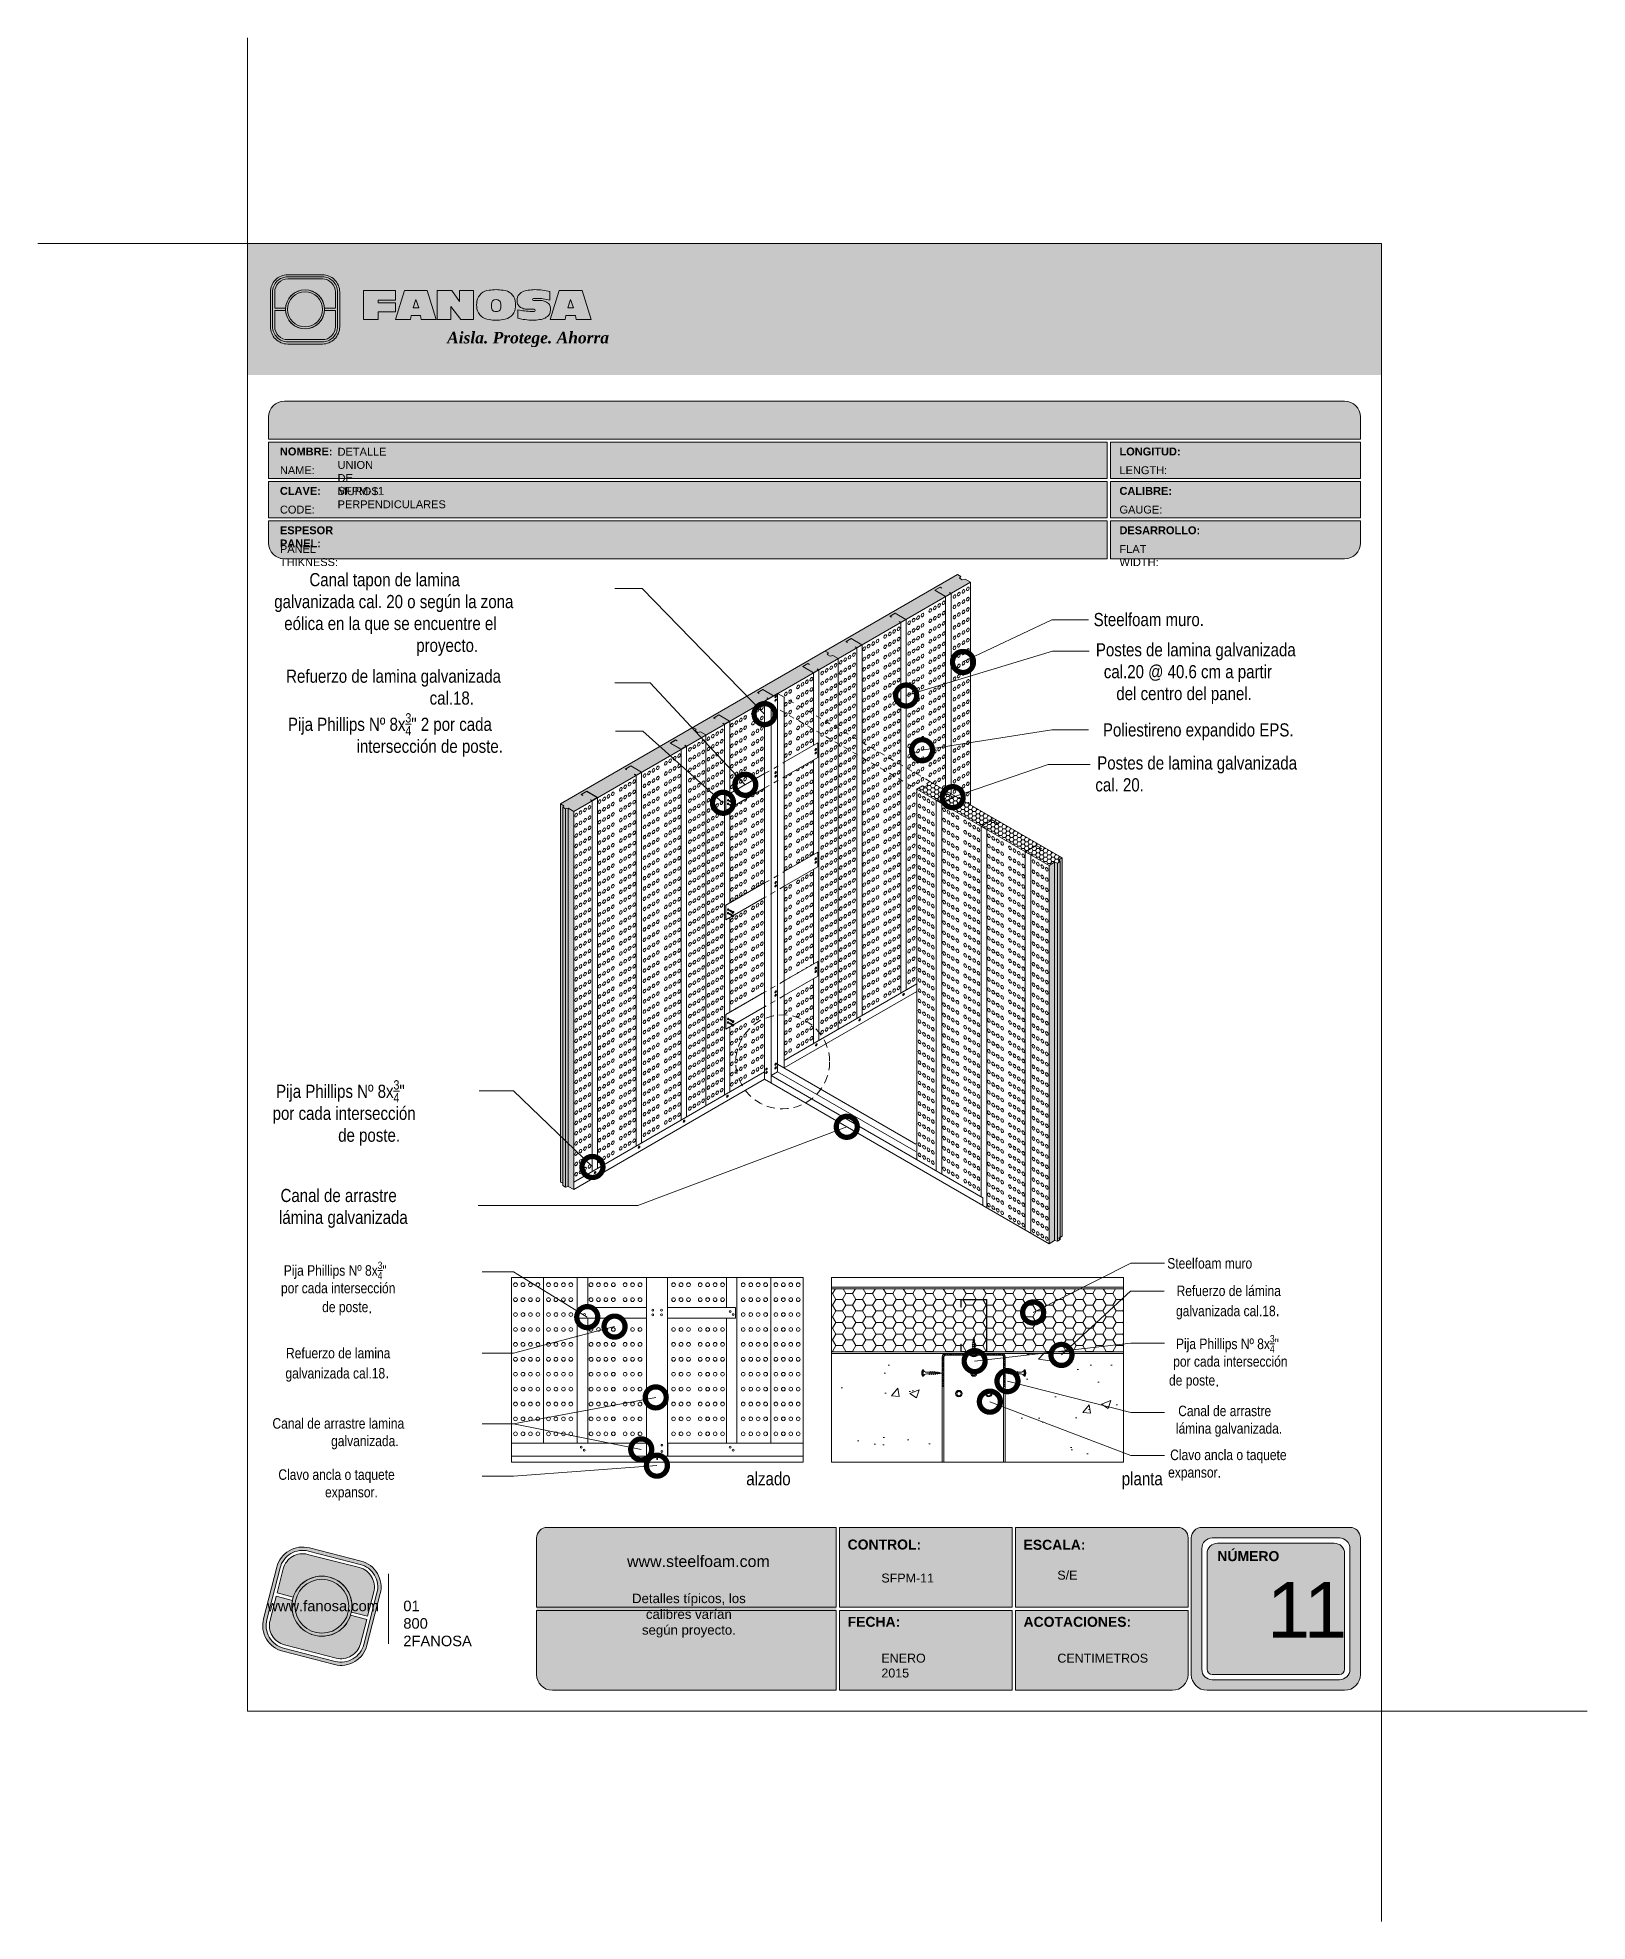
# Model space of a CAD drawing. Header units: millimetres. Extents: x 736.7 to 766.2, y 80.8 to 116.7.
import ezdxf

# ---------------------------------------------------------------- set-up
doc = ezdxf.new("R2010")
doc.units = ezdxf.units.MM
doc.header["$LTSCALE"] = 0.025
doc.linetypes.add('DASHED2', pattern=[9.525, 6.35, -3.175])
doc.linetypes.add('HIDDEN', pattern=[0.375, 0.25, -0.125])
doc.layers.get('0').update_dxf_attribs({"lineweight": 5})
for name, color, linetype, lineweight in [('00-ACERO', 4, 'Continuous', 15), ('hatch', 252, 'Continuous', 0), ('LAMINA ACCESORIOS', 1, 'Continuous', 20), ('PIJAS', 3, 'Continuous', 0), ('Poliestireno', 253, 'Continuous', 13), ('TEXTO', 7, 'DASHED2', 0), ('TEXTO CUADRO DATOS', 251, 'Continuous', 0)]:
    doc.layers.add(name, color=color, linetype=linetype, lineweight=lineweight)
doc.styles.add('Erika', font='techl___.ttf', dxfattribs={"height": 0.25})
doc.styles.get("Standard").update_dxf_attribs({"font": 'romand.shx'})
doc.dimstyles.new('Erika', dxfattribs={"dimtxt": 0.25, "dimasz": 0.8, "dimexe": 0.5, "dimexo": 0.5, "dimgap": 0, "dimtad": 0, "dimlfac": 0.1, "dimzin": 1, "dimdsep": 46, "dimtxsty": 'Erika', "dimblk": 'DOTSMALL', "dimcen": 2.5, "dimse1": 1, "dimse2": 1, "dimclrd": 252, "dimclre": 252, "dimclrt": 256, "dimadec": 0, "dimazin": 0, "dimtfac": 1, "dimtmove": 0, "dimatfit": 3, "dimldrblk": 'DOTSMALL', "dimfxl": 0, "dimlwd": 0, "dimlwe": 0, "dimarcsym": 0})
pattern_1 = [(0, (-13.582906, -1e-14), (0.0714375, 0.0412444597), [0.047625, -0.09525]), (120, (-13.582906, -1e-14), (-0.0714374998, 0.04124446), [0.047625, -0.09525]), (60, (-13.582906, -1e-14), (2e-10, 0.0824889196), [-0.09525, 0.047625])]

msp = doc.modelspace()

# ---------------------------------------------------------------- texts
at = {"layer": 'TEXTO', "linetype": 'ByBlock', "lineweight": 0, "attachment_point": 1, "style": 'Erika'}
for s, insert, char_height, width in [('{\\W9.79255; }Canal tapon de lamina \\P{\\W1.37694; }galvanizada cal. 20 o según la zona \\P{\\W3.76697; }eólica en la que se encuentre el\\P{\\W8.583;    } proyecto.', (741.099, 106.495), 0.25, 6.58106), ('{\\W0.282117; }Postes de lamina galvanizada\\P{\\W2.24759; }cal.20 @ 40.6 cm a partir \\P{\\W5.24247; }del centro del panel.', (756.827, 105.161), 0.25, 5.04701), ('{\\W4.28615; }Refuerzo de lamina galvanizada\\P{\\W9.4008;    } cal.18.', (741.094, 104.658), 0.25, 6.58106), ('\\A1;{\\W4.52621; }Pija Phillips Nº 8x{\\H0.7x;\\S3/4;\\H1.429x;" 2 por cada \\P\\W6.9739;   \\W1;intersección de poste.}', (741.109, 103.827), 0.25, 6.58106), ('\\A1;{\\W1.67086; }Poliestireno expandido EPS.', (756.856, 103.635), 0.25, 5.04701), ('{\\W0.357494; }Postes de lamina galvanizada \\Pcal. 20.', (756.845, 103.006), 0.25, 5.06855), ('\\A1;{\\W1.58754; }Pija Phillips Nº 8x{\\H0.7x;\\S3/4;\\H1.429x;" \\P{\\W0.762177; }por cada intersección \\P\\W8.2149;  \\W1;de poste.}', (741.117, 96.84), 0.25, 3.79135), ('{\\W2.77074; }Canal de arrastre \\P{\\W2.40118; }lámina galvanizada ', (741.108, 94.772), 0.25, 3.90268), ('\\A1;{\\H0.8x;\\W5.2061; \\W1;Pija Phillips Nº 8x\\H0.7x;\\S3/4;\\H1.4286x;" \\P{\\W4.3843; }por cada intersección \\P{\\W6.69079; }          de poste\\H1.2504x;.}', (741.058, 93.387), 0.25, 3.86047), ('{\\H0.8x;\\W2.849; \\W1;Refuerzo de lámina \\P{\\W2.67736; }galvanizada cal.18}.', (758.21, 92.932), 0.25, 3.19765), ('\\A1;{\\H0.8x;\\W2.0806; \\W1;Pija Phillips Nº 8x\\H0.7x;\\S3/4;\\H1.4286x;" \\P{\\W1.25881; }por cada intersección \\Pde poste\\H1.2504x;.}', (758.247, 91.99), 0.25, 3.14579), ('{\\H0.8x;\\W5.8946; \\W1;Refuerzo de lamina \\P{\\W5.72295; }galvanizada cal.18}.', (741.058, 91.746), 0.25, 3.89404), ('{\\W1.83836; }Canal de arrastre lamina\\P{\\W9.1798;  } galvanizada. ', (741.058, 90.408), 0.2, 3.89404), ('{\\W3.02536; }Canal de arrastre \\P{\\W2.33227; }lámina galvanizada.', (758.23, 90.646), 0.2, 3.18036), ('{\\W0.622696; }Clavo ancla o taquete\\Pexpansor.', (758.23, 89.809), 0.2, 3.19765), ('{\\W3.59488; }Clavo ancla o taquete\\P{\\W5.54884; }            expansor.', (741.058, 89.433), 0.2, 3.87725)]:
    msp.add_mtext(s, dxfattribs=dict(at, insert=insert, char_height=char_height, width=width))
for s, insert, char_height in [('{\\C30;Steelfoam }muro.', (756.812, 105.736), 0.25), ('{\\C30;Steelfoam }muro', (758.214, 93.455), 0.2), ('alzado', (750.198, 89.38), 0.25), ('planta', (757.348, 89.38), 0.25)]:
    msp.add_mtext(s, dxfattribs=dict(at, insert=insert, char_height=char_height))
at = {"layer": 'TEXTO CUADRO DATOS', "attachment_point": 1}
for s, insert, char_height, width in [('{\\fArial|b1|i0|c0|p34;NOMBRE:}', (741.317, 108.885), 0.15, 0.00323), ('{\\fArial|b0|i0|c0|p34;DETALLE  UNION DE MUROS PERPENDICULARES}', (742.415, 108.88), 0.15, 0.00323), ('{\\fArial|b1|i0|c0|p34;LONGITUD:}', (757.304, 108.885), 0.15, 0.00323), ('{\\fArial|b0|i0|c0|p34;NAME:}', (741.317, 108.529), 0.15, 0.00323), ('{\\fArial|b0|i0|c0|p34;LENGTH:}', (757.304, 108.529), 0.15, 0.00323), ('{\\fArial|b1|i0|c0|p34;CLAVE:}', (741.317, 108.135), 0.15, 0.00323), ('{\\fArial|b0|i0|c0|p34;SFPM-11}', (742.415, 108.136), 0.15, 0.00323), ('{\\fArial|b1|i0|c0|p34;CALIBRE:}', (757.304, 108.135), 0.15, 0.00323), ('{\\fArial|b0|i0|c0|p34;CODE:}', (741.317, 107.779), 0.15, 0.00323), ('{\\fArial|b0|i0|c0|p34;GAUGE:}', (757.304, 107.779), 0.15, 0.00323), ('{\\fArial|b1|i0|c0|p34;ESPESOR PANEL:}', (741.317, 107.385), 0.15, 0.00323), ('{\\fArial|b1|i0|c0|p34;DESARROLLO:}', (757.304, 107.385), 0.15, 0.00323), ('{\\fArial|b0|i0|c0|p34;PANEL THIKNESS:}', (741.317, 107.029), 0.15, 0.00323), ('{\\fArial|b0|i0|c0|p34;FLAT WIDTH:}', (757.304, 107.029), 0.15, 0.00323), ('{\\fArial|b1|i0|c0|p34;CONTROL:}', (752.127, 88.097), 0.19, 0.00323), ('{\\fArial|b1|i0|c0|p34;ESCALA:}', (755.477, 88.092), 0.19, 0.00323), ('{\\fArial|b1|i0|c0|p34;NÚMERO}', (759.168, 87.876), 0.19, 0.00323), ('{\\fArial|b0|i0|c0|p34;www.steelfoam.com\\P\\W6.892;  \\W1;\\P\\H0.8279x;\\W1.3542; \\W1;Detalles típicos, los \\P{\\W5.14067; }calibres varían \\P{\\W4.05544; }según proyecto.}', (747.927, 87.791), 0.21742, 2.32638), ('{\\fArial|b0|i0|c0|p34;S/E}', (756.121, 87.504), 0.17, 0.00323), ('{\\fArial|b0|i0|c0|p34;SFPM-11}', (752.77, 87.449), 0.17, 0.00323), ('{\\fArial|b0|i0|c0|p34;\\T0.75;11}', (760.112, 87.286), 1.06042, 0.00457), ('{\\fArial|b1|i0|c0|p34;FECHA:}', (752.127, 86.625), 0.19, 0.00323), ('{\\fArial|b1|i0|c0|p34;ACOTACIONES:}', (755.477, 86.625), 0.19, 0.00323), ('{\\fArial|b0|i0|c0|p34;ENERO 2015}', (752.77, 85.924), 0.17, 0.00323), ('{\\fArial|b0|i0|c0|p34;CENTIMETROS}', (756.121, 85.924), 0.17, 0.00323)]:
    msp.add_mtext(s, dxfattribs=dict(at, insert=insert, char_height=char_height, width=width))

# ---------------------------------------------------------------- blocks, each defined once
blk = doc.blocks.new('LOGO GRIS')
h = blk.add_hatch(color=254)
edge = h.paths.add_edge_path()
edge.add_arc((2075.553, 279.298), 0.508, 255.6008, 345.6008, ccw=False)
edge.add_line((2075.427, 278.806), (2074.442, 279.058))
edge.add_arc((2074.569, 279.551), 0.508, 165.6008, 255.6008, ccw=False)
edge.add_line((2074.076, 279.677), (2074.329, 280.662))
edge.add_arc((2074.821, 280.535), 0.508, 75.6008, 165.6008, ccw=False)
edge.add_line((2074.948, 281.027), (2075.932, 280.775))
edge.add_arc((2075.806, 280.282), 0.508, -14.3992, 75.6008, ccw=False)
edge.add_line((2076.298, 280.156), (2076.045, 279.172))
edge = h.paths.add_edge_path(flags=16)
edge.add_arc((2075.553, 279.298), 0.445, 255.6008, 345.6008, ccw=False)
edge.add_line((2075.442, 278.867), (2074.458, 279.12))
edge.add_arc((2074.569, 279.551), 0.445, 165.6008, 255.6008, ccw=False)
edge.add_line((2074.138, 279.661), (2074.391, 280.646))
edge.add_arc((2074.821, 280.535), 0.445, 75.6008, 165.6008, ccw=False)
edge.add_line((2074.932, 280.966), (2075.916, 280.713))
edge.add_arc((2075.806, 280.282), 0.445, -14.3992, 75.6008, ccw=False)
edge.add_line((2076.236, 280.172), (2075.984, 279.187))
h = blk.add_hatch(color=254)
edge = h.paths.add_edge_path()
edge.add_line((2076.056, 279.726), (2076.175, 280.188))
edge.add_arc((2075.806, 280.282), 0.381, 345.6008, 435.6008)
edge.add_line((2075.901, 280.652), (2074.916, 280.904))
edge.add_arc((2074.821, 280.535), 0.381, 75.6008, 165.6008)
edge.add_line((2074.452, 280.63), (2074.334, 280.168))
edge.add_line((2074.334, 280.168), (2074.642, 280.089))
edge.add_arc((2075.187, 279.917), 0.572, -11.2145, 162.416, ccw=False)
edge.add_line((2075.748, 279.805), (2076.056, 279.726))
h = blk.add_hatch(color=254)
h.paths.add_polyline_path([(2074.615, 279.917, 1), (2075.759, 279.917, 1)])
h.paths.add_polyline_path([(2075.7, 279.917, -1), (2074.675, 279.917, -1)], flags=16)
blk.add_hatch(color=252).paths.add_polyline_path([(2075.7, 279.917, 1), (2074.675, 279.917, 1)])
h = blk.add_hatch(color=254)
edge = h.paths.add_edge_path()
edge.add_arc((2075.187, 279.917), 0.572, 168.7855, 342.416)
edge.add_line((2075.732, 279.744), (2076.041, 279.665))
edge.add_line((2076.041, 279.665), (2075.922, 279.203))
edge.add_arc((2075.553, 279.298), 0.381, 255.6008, 345.6008, ccw=False)
edge.add_line((2075.458, 278.929), (2074.474, 279.182))
edge.add_arc((2074.569, 279.551), 0.381, 165.6008, 255.6008, ccw=False)
edge.add_line((2074.199, 279.645), (2074.318, 280.107))
edge.add_line((2074.318, 280.107), (2074.626, 280.028))
at = {"color": 254}
for points in [[(2076.045, 279.172, -0.414214), (2075.427, 278.806), (2074.442, 279.058, -0.414214), (2074.076, 279.677), (2074.329, 280.662, -0.414214), (2074.948, 281.027), (2075.932, 280.775, -0.414214), (2076.298, 280.156)], [(2075.984, 279.187, -0.414214), (2075.442, 278.867), (2074.458, 279.12, -0.414214), (2074.138, 279.661), (2074.391, 280.646, -0.414214), (2074.932, 280.966), (2075.916, 280.713, -0.414214), (2076.236, 280.172)], [(2076.056, 279.726), (2076.175, 280.188, 0.414214), (2075.901, 280.652), (2074.916, 280.904, 0.414214), (2074.452, 280.63), (2074.334, 280.168), (2074.642, 280.089, -0.945905), (2075.748, 279.805)], [(2074.626, 280.028, 0.945905), (2075.732, 279.744), (2076.041, 279.665), (2075.922, 279.203, -0.414214), (2075.458, 278.929), (2074.474, 279.182, -0.414214), (2074.199, 279.645), (2074.318, 280.107)]]:
    blk.add_lwpolyline(points, format="xyb", close=True, dxfattribs=at)
for radius in [0.572, 0.513]:
    blk.add_circle((2075.187, 279.917), radius, dxfattribs=at)
blk = doc.blocks.new('FANOSA')
at = {"color": 253, "const_width": 0.02}
blk.add_lwpolyline([(365.318, 247.98), (365.318, 246.643)], dxfattribs=at)
at = {"color": 254}
blk.add_blockref('LOGO GRIS', (-1711.139, -32.554), dxfattribs=at)
at = {"layer": 'TEXTO CUADRO DATOS', "char_height": 0.2, "width": 0.00323, "attachment_point": 1}
for s, insert in [('{\\fArial|b0|i0|c0|p34;www.fanosa.com}', (363.008, 247.468)), ('{\\fArial|b0|i0|c0|p34;01 800 2FANOSA}', (365.599, 247.468))]:
    blk.add_mtext(s, dxfattribs=dict(at, insert=insert))
blk = doc.blocks.new('LOGO 1')
for color, points in [(7, [(362.634, 273.301), (362.634, 270.801), (384.224, 270.801), (384.224, 273.301)]), (30, [(364.098, 272.072), (364.305, 272.072), (364.305, 272.381, 0.414214), (364.057, 272.629), (363.397, 272.629, 0.414214), (363.15, 272.381), (363.15, 272.072), (363.357, 272.072, -0.945905)]), (252, [(364.06, 272.051, 1), (363.395, 272.051, 1)]), (7, [(364.842, 272.41), (365.45, 272.41), (365.45, 272.225), (365.12, 272.225), (365.12, 272.172), (365.45, 272.172), (365.45, 272.005), (365.12, 272.005), (365.12, 271.861), (364.842, 271.861)]), (170, [(364.305, 271.721), (364.305, 272.031), (364.098, 272.031, -0.945905), (363.357, 272.031), (363.15, 272.031), (363.15, 271.721, 0.414214), (363.397, 271.474), (364.057, 271.474, 0.414214)])]:
    blk.add_hatch(color=color).paths.add_polyline_path(points)
h = blk.add_hatch(color=7)
edge = h.paths.add_edge_path()
edge.add_arc((364.057, 271.721), 0.33, -90, 0, ccw=False)
edge.add_line((364.057, 271.391), (363.397, 271.391))
edge.add_arc((363.397, 271.721), 0.33, 180, 270, ccw=False)
edge.add_line((363.067, 271.721), (363.067, 272.381))
edge.add_arc((363.397, 272.381), 0.33, 90, 180, ccw=False)
edge.add_line((363.397, 272.711), (364.057, 272.711))
edge.add_arc((364.057, 272.381), 0.33, 0, 90, ccw=False)
edge.add_line((364.387, 272.381), (364.387, 271.721))
edge = h.paths.add_edge_path(flags=16)
edge.add_arc((364.057, 271.721), 0.289, 270, 360, ccw=False)
edge.add_line((364.057, 271.433), (363.397, 271.433))
edge.add_arc((363.397, 271.721), 0.289, 180, 270, ccw=False)
edge.add_line((363.109, 271.721), (363.109, 272.381))
edge.add_arc((363.397, 272.381), 0.289, 90, 180, ccw=False)
edge.add_line((363.397, 272.67), (364.057, 272.67))
edge.add_arc((364.057, 272.381), 0.289, 0, 90, ccw=False)
edge.add_line((364.346, 272.381), (364.346, 271.721))
h = blk.add_hatch(color=7)
h.paths.add_polyline_path([(363.356, 272.051, 1), (364.099, 272.051, 1)])
h.paths.add_polyline_path([(364.06, 272.051, -1), (363.395, 272.051, -1)], flags=16)
h = blk.add_hatch(color=7)
h.paths.add_polyline_path([(365.621, 272.41), (365.449, 271.861), (365.733, 271.861), (365.748, 271.934), (365.927, 271.934), (365.941, 271.861), (366.226, 271.861), (366.054, 272.41)])
h.paths.add_polyline_path([(365.837, 272.237), (365.891, 272.081), (365.784, 272.081)], flags=16)
h = blk.add_hatch(color=7)
h.paths.add_polyline_path([(366.936, 272.41), (366.671, 272.41), (366.671, 272.199), (366.522, 272.41), (366.24, 272.41), (366.24, 271.861), (366.505, 271.861), (366.505, 272.107), (366.695, 271.861), (366.936, 271.861)])
h.paths.add_polyline_path([(367.497, 272.414, 0.094039), (367.234, 272.414, 0.349778), (367.001, 272.207, 0.097373), (367.001, 272.064, 0.349778), (367.234, 271.857, 0.094039), (367.497, 271.857, 0.349778), (367.73, 272.064, 0.097373), (367.73, 272.207, 0.349778)])
h.paths.add_polyline_path([(367.3, 272.215, -0.379938), (367.431, 272.215, -0.158874), (367.45, 272.182, -0.126358), (367.446, 272.057, -0.214274), (367.413, 272.019, -0.222612), (367.318, 272.019, -0.214274), (367.285, 272.057, -0.126358), (367.281, 272.182, -0.158874)], flags=16)
h.paths.add_polyline_path([(368.078, 272.26), (368.128, 272.26, -0.058695), (368.39, 272.228), (368.39, 272.388, 0.06396), (368.105, 272.426, 0.046916), (367.973, 272.414, 0.222969), (367.786, 272.314, 0.165417), (367.767, 272.182, 0.195223), (367.816, 272.1, 0.077246), (367.888, 272.064, 0.080669), (367.961, 272.052), (368.09, 272.052, -1), (368.09, 272.011), (368.039, 272.011, -0.058695), (367.777, 272.044), (367.777, 271.883, 0.06396), (368.062, 271.845, 0.046916), (368.194, 271.857, 0.222969), (368.381, 271.957, 0.209114), (368.391, 272.123, 0.130102), (368.364, 272.161, 0.092678), (368.279, 272.208, 0.080669), (368.206, 272.22), (368.078, 272.22, -1)])
h.paths.add_polyline_path([(369.002, 272.41), (368.569, 272.41), (368.396, 271.861), (368.681, 271.861), (368.696, 271.934), (368.875, 271.934), (368.889, 271.861), (369.174, 271.861)])
h.paths.add_polyline_path([(368.785, 272.237), (368.839, 272.081), (368.732, 272.081)], flags=16)
at = {"color": 7}
for points in [[(364.387, 271.721, -0.414214), (364.057, 271.391), (363.397, 271.391, -0.414214), (363.067, 271.721), (363.067, 272.381, -0.414214), (363.397, 272.711), (364.057, 272.711, -0.414214), (364.387, 272.381)], [(364.346, 271.721, -0.414214), (364.057, 271.433), (363.397, 271.433, -0.414214), (363.109, 271.721), (363.109, 272.381, -0.414214), (363.397, 272.67), (364.057, 272.67, -0.414214), (364.346, 272.381)], [(367.73, 272.207, 0.349778), (367.497, 272.414, 0.094039), (367.234, 272.414, 0.349778), (367.001, 272.207, 0.097373), (367.001, 272.064, 0.349778), (367.234, 271.857, 0.094039), (367.497, 271.857, 0.349778), (367.73, 272.064, 0.097373)], [(367.285, 272.057, 0.214274), (367.318, 272.019, 0.222612), (367.413, 272.019, 0.214274), (367.446, 272.057, 0.126358), (367.45, 272.182, 0.158874), (367.431, 272.215, 0.379938), (367.3, 272.215, 0.158874), (367.281, 272.182, 0.126358)], [(368.364, 272.161, 0.09281), (368.279, 272.208, 0.080669), (368.206, 272.22), (368.078, 272.22, -1), (368.078, 272.26), (368.128, 272.26, -0.058695), (368.39, 272.228), (368.39, 272.388, 0.06396), (368.105, 272.426, 0.046916), (367.973, 272.414, 0.222969), (367.786, 272.314, 0.165417), (367.767, 272.182, 0.195223), (367.816, 272.1, 0.077246), (367.888, 272.064, 0.080669), (367.961, 272.052), (368.09, 272.052, -1), (368.09, 272.011), (368.039, 272.011, -0.058695), (367.777, 272.044), (367.777, 271.883, 0.06396), (368.062, 271.845, 0.046916), (368.194, 271.857, 0.222969), (368.381, 271.957, 0.209114), (368.391, 272.123, 0.13418)]]:
    blk.add_lwpolyline(points, format="xyb", close=True, dxfattribs=at)
at = {"color": 30}
blk.add_lwpolyline([(364.305, 272.072), (364.305, 272.381, 0.414214), (364.057, 272.629), (363.397, 272.629, 0.414214), (363.15, 272.381), (363.15, 272.072), (363.357, 272.072, -0.945905), (364.098, 272.072)], format="xyb", close=True, dxfattribs=at)
at = {"color": 7}
for points in [[(364.842, 272.41), (365.45, 272.41), (365.45, 272.225), (365.12, 272.225), (365.12, 272.172), (365.45, 272.172), (365.45, 272.005), (365.12, 272.005), (365.12, 271.861), (364.842, 271.861)], [(365.733, 271.861), (365.449, 271.861), (365.621, 272.41), (366.054, 272.41), (366.226, 271.861), (365.941, 271.861), (365.927, 271.934), (365.748, 271.934)], [(365.784, 272.081), (365.837, 272.237), (365.891, 272.081)], [(366.505, 272.107), (366.505, 271.861), (366.24, 271.861), (366.24, 272.41), (366.522, 272.41), (366.671, 272.199), (366.671, 272.41), (366.936, 272.41), (366.936, 271.861), (366.695, 271.861)], [(368.875, 271.934), (368.889, 271.861), (369.174, 271.861), (369.002, 272.41), (368.569, 272.41), (368.396, 271.861), (368.681, 271.861), (368.696, 271.934)], [(368.839, 272.081), (368.785, 272.237), (368.732, 272.081)]]:
    blk.add_lwpolyline(points, close=True, dxfattribs=at)
at = {"color": 170}
blk.add_lwpolyline([(363.357, 272.031, 0.945905), (364.098, 272.031), (364.305, 272.031), (364.305, 271.721, -0.414214), (364.057, 271.474), (363.397, 271.474, -0.414214), (363.15, 271.721), (363.15, 272.031)], format="xyb", close=True, dxfattribs=at)
at = {"color": 7}
for radius in [0.371, 0.333]:
    blk.add_circle((363.727, 272.051), radius, dxfattribs=at)
at = {"color": 254, "insert": (366.432, 271.623), "char_height": 0.22, "width": 5.44848, "attachment_point": 1}
blk.add_mtext('{\\fBookman Old Style|b1|i1|c0|p18;\\C255;Aisla. Protege. Ahorra}', dxfattribs=at)
blk = doc.blocks.new('B')
at = {"layer": 'PIJAS', "lineweight": 0}
for p, q in [((657.682, 71.432), (657.678, 71.434)), ((657.682, 71.364), (657.678, 71.367)), ((657.683, 71.423), (657.679, 71.426)), ((657.689, 71.443), (657.684, 71.445)), ((657.689, 71.375), (657.684, 71.378)), ((657.692, 71.448), (657.696, 71.446)), ((657.692, 71.381), (657.696, 71.378)), ((657.683, 71.356), (657.679, 71.359))]:
    blk.add_line(p, q, dxfattribs=at)
for centre, radius, start, end in [((657.687, 71.431), 0.01, 163.4425, 211.3049), ((657.687, 71.364), 0.01, 163.4425, 211.3049), ((657.697, 71.43), 0.0203, 131.3979, 168.6021), ((657.697, 71.363), 0.0203, 131.3979, 168.6021), ((657.672, 71.435), 0.0193, 296.3011, 316.5575), ((657.669, 71.447), 0.0203, 311.3979, 348.6021), ((657.673, 71.426), 0.01, 343.4425, 31.3049), ((657.669, 71.379), 0.0203, 311.3979, 348.6021), ((657.673, 71.359), 0.01, 343.4425, 31.3049), ((657.683, 71.433), 0.01, 268.6951, 316.5575), ((657.691, 71.438), 0.01, 88.6951, 136.5575), ((657.691, 71.371), 0.01, 88.6951, 136.5575), ((657.66, 71.451), 0.0389, 311.3979, 318.8318), ((657.689, 71.453), 0.01, 268.6951, 316.5575), ((657.689, 71.385), 0.01, 268.6951, 316.5575), ((657.677, 71.442), 0.0203, 311.3979, 348.6021), ((657.677, 71.374), 0.0203, 311.3979, 348.6021), ((657.687, 71.441), 0.01, 343.4425, 31.3049), ((657.687, 71.373), 0.01, 343.4425, 31.3049), ((657.672, 71.368), 0.0193, 296.3011, 316.5575), ((657.683, 71.366), 0.01, 268.6951, 316.5575), ((657.66, 71.384), 0.0389, 311.3979, 318.8318)]:
    blk.add_arc(centre, radius, start, end, dxfattribs=at)
at = {"layer": 'PIJAS', "lineweight": 0, "extrusion": (0, 0, -1)}
for centre, major_axis, start_param, end_param in [((657.684, 71.438), (-0.0108, -0.0186), 6.167322, 9.561014), ((657.684, 71.37), (-0.0108, -0.0186), 6.167322, 9.561014), ((657.686, 71.436), (-0.0108, -0.0186), 5.759587, 10.581991), ((657.686, 71.369), (-0.0108, -0.0186), 5.759587, 10.581991), ((657.69, 71.434), (-0.0056, -0.00971), 5.759587, 9.948377), ((657.69, 71.367), (-0.0056, -0.00971), 5.759587, 9.948377)]:
    blk.add_ellipse(centre, major_axis=major_axis, ratio=0.440998, start_param=start_param, end_param=end_param, dxfattribs=at)
blk = doc.blocks.new('pijb')
at = {"layer": 'PIJAS', "linetype": 'HIDDEN', "lineweight": 0}
for p, q in [((651.821, 68.163), (651.817, 68.166)), ((651.83, 68.188), (651.834, 68.186)), ((651.821, 68.096), (651.817, 68.098)), ((651.83, 68.121), (651.834, 68.118))]:
    blk.add_line(p, q, dxfattribs=at)
for centre, radius, start, end in [((651.825, 68.171), 0.01, 163.4425, 211.3049), ((651.836, 68.17), 0.0203, 131.3979, 168.6021), ((651.81, 68.175), 0.0193, 296.3011, 316.5575), ((651.821, 68.173), 0.01, 268.6951, 316.5575), ((651.829, 68.178), 0.01, 88.6951, 136.5575), ((651.798, 68.191), 0.0389, 311.3979, 318.8318), ((651.815, 68.182), 0.0203, 311.3979, 348.6021), ((651.826, 68.181), 0.01, 343.4425, 31.3049), ((651.825, 68.104), 0.01, 163.4425, 211.3049), ((651.836, 68.102), 0.0203, 131.3979, 168.6021), ((651.81, 68.108), 0.0193, 296.3011, 316.5575), ((651.821, 68.106), 0.01, 268.6951, 316.5575), ((651.829, 68.111), 0.01, 88.6951, 136.5575), ((651.798, 68.123), 0.0389, 311.3979, 318.8318), ((651.815, 68.114), 0.0203, 311.3979, 348.6021), ((651.826, 68.113), 0.01, 343.4425, 31.3049)]:
    blk.add_arc(centre, radius, start, end, dxfattribs=at)
at = {"layer": 'PIJAS', "linetype": 'HIDDEN', "lineweight": 0, "extrusion": (0, 0, -1)}
for centre, major_axis, start_param, end_param in [((651.822, 68.177), (-0.0108, -0.0186), 6.167322, 9.561014), ((651.824, 68.176), (-0.0108, -0.0186), 5.759587, 10.581991), ((651.829, 68.174), (-0.0056, -0.00971), 5.759587, 9.948377), ((651.822, 68.11), (-0.0108, -0.0186), 6.167322, 9.561014), ((651.824, 68.109), (-0.0108, -0.0186), 5.759587, 10.581991), ((651.829, 68.106), (-0.0056, -0.00971), 5.759587, 9.948377)]:
    blk.add_ellipse(centre, major_axis=major_axis, ratio=0.440998, start_param=start_param, end_param=end_param, dxfattribs=at)
blk = doc.blocks.new('pij')
at = {"layer": 'PIJAS', "lineweight": 0}
for p, q in [((762.444, 94.483), (762.44, 94.486)), ((762.445, 94.475), (762.441, 94.478)), ((762.451, 94.495), (762.446, 94.497)), ((762.454, 94.5), (762.458, 94.498))]:
    blk.add_line(p, q, dxfattribs=at)
for centre, radius, start, end in [((762.449, 94.483), 0.01, 163.4425, 211.3049), ((762.459, 94.482), 0.0203, 131.3979, 168.6021), ((762.434, 94.487), 0.0193, 296.3011, 316.5575), ((762.431, 94.499), 0.0203, 311.3979, 348.6021), ((762.435, 94.478), 0.01, 343.4425, 31.3049), ((762.445, 94.485), 0.01, 268.6951, 316.5575), ((762.453, 94.49), 0.01, 88.6951, 136.5575), ((762.422, 94.503), 0.0389, 311.3979, 318.8318), ((762.451, 94.505), 0.01, 268.6951, 316.5575), ((762.439, 94.494), 0.0203, 311.3979, 348.6021), ((762.449, 94.493), 0.01, 343.4425, 31.3049)]:
    blk.add_arc(centre, radius, start, end, dxfattribs=at)
at = {"layer": 'PIJAS', "lineweight": 0, "extrusion": (0, 0, -1)}
for centre, major_axis, start_param, end_param in [((762.446, 94.49), (-0.0108, -0.0186), 6.167322, 9.561014), ((762.448, 94.488), (-0.0108, -0.0186), 5.759587, 10.581991), ((762.452, 94.486), (-0.0056, -0.00971), 5.759587, 9.948377)]:
    blk.add_ellipse(centre, major_axis=major_axis, ratio=0.440998, start_param=start_param, end_param=end_param, dxfattribs=at)
blk = doc.blocks.new('_DotSmall')
at = {"color": 0, "linetype": 'ByBlock', "const_width": 0.5}
blk.add_lwpolyline([(-0.0625, 0, 1), (0.0625, 0, 1)], format="xyb", close=True, dxfattribs=at)
blk = doc.blocks.new('PI-ANCL')
at = {"layer": 'PIJAS', "color": 152}
for p, q in [((0, 0.03), (0.012, 0.03)), ((0, 0.029), (0, 0.03)), ((0, 0.029), (0.012, 0.029)), ((0.002, 0.034), (0.01, 0.034)), ((0.002, 0.033), (0.003, 0.033)), ((0.002, 0.031), (0.002, 0.033)), ((0.002, 0.03), (0.01, 0.03)), ((0.002, 0.03), (0.003, 0.03)), ((0.002, -0.006), (0.003, 0)), ((0.003, 0.036), (0.008, 0.036)), ((0.003, 0.035), (0.003, 0.036)), ((0.003, 0.035), (0.008, 0.035)), ((0.003, 0.035), (0.008, 0.035)), ((0.003, 0.034), (0.003, 0.035)), ((0.003, 0.035), (0.003, 0.035)), ((0.003, 0.035), (0.003, 0.035)), ((0.003, 0.034), (0.008, 0.034)), ((0.003, 0.034), (0.003, 0.034)), ((0.003, 0.034), (0.003, 0.034)), ((0.003, 0.034), (0.003, 0.034)), ((0.003, 0.03), (0.003, 0.03)), ((0.003, 0.03), (0.003, 0.03)), ((0.003, 0.028), (0.003, 0.029)), ((0.003, 0.028), (0.008, 0.028)), ((0.003, 0.028), (0.008, 0.028)), ((0.003, 0.027), (0.003, 0.028)), ((0.003, 0.028), (0.003, 0.028)), ((0.003, 0.028), (0.003, 0.028)), ((0.003, 0.028), (0.003, 0.028)), ((0.003, 0.026), (0.008, 0.027)), ((0.003, 0.027), (0.008, 0.027)), ((0.003, 0.026), (0.003, 0.027)), ((0.003, 0.027), (0.003, 0.027)), ((0.003, 0.027), (0.003, 0.027)), ((0.003, 0.025), (0.008, 0.026)), ((0.003, 0.026), (0.008, 0.026)), ((0.003, 0.025), (0.003, 0.026)), ((0.003, 0.026), (0.003, 0.026)), ((0.003, 0.026), (0.003, 0.026)), ((0.003, 0.026), (0.003, 0.026)), ((0.003, 0.025), (0.008, 0.025)), ((0.003, 0.025), (0.008, 0.025)), ((0.003, 0.024), (0.003, 0.025)), ((0.003, 0.025), (0.003, 0.025)), ((0.003, 0.025), (0.003, 0.025)), ((0.003, 0.024), (0.008, 0.024)), ((0.003, 0.024), (0.008, 0.024)), ((0.003, 0.024), (0.008, 0.024)), ((0.003, 0.024), (0.003, 0.024)), ((0.003, 0.024), (0.003, 0.024)), ((0.003, 0.024), (0.003, 0.024)), ((0.003, 0.024), (0.003, 0.023)), ((0.003, 0.023), (0.009, 0.023)), ((0.003, 0.023), (0.008, 0.023)), ((0.003, 0.023), (0.003, 0.023)), ((0.003, 0), (0.003, 0.023)), ((0.003, 0.002), (0.009, 0.002)), ((0.003, 0), (0.009, 0)), ((0.004, 0.033), (0.008, 0.033)), ((0.004, 0.031), (0.004, 0.033)), ((0.004, 0.03), (0.008, 0.03)), ((0.006, 0.034), (0.008, 0.034)), ((0.006, 0), (0.006, 0)), ((0.006, 0), (0.006, -0.006)), ((0.006, 0), (0.006, -0.006)), ((0.008, 0.035), (0.008, 0.036)), ((0.008, 0.035), (0.009, 0.035)), ((0.009, 0.035), (0.008, 0.034)), ((0.008, 0.035), (0.009, 0.035)), ((0.009, 0.035), (0.008, 0.035)), ((0.008, 0.034), (0.009, 0.034)), ((0.008, 0.034), (0.009, 0.034)), ((0.009, 0.034), (0.008, 0.034)), ((0.008, 0.031), (0.008, 0.033)), ((0.008, 0.03), (0.008, 0.03)), ((0.008, 0.03), (0.008, 0.03)), ((0.009, 0.03), (0.008, 0.03)), ((0.009, 0.029), (0.008, 0.028)), ((0.008, 0.028), (0.009, 0.028)), ((0.009, 0.028), (0.008, 0.027)), ((0.008, 0.028), (0.009, 0.028)), ((0.009, 0.028), (0.008, 0.028)), ((0.008, 0.027), (0.009, 0.026)), ((0.008, 0.027), (0.009, 0.027)), ((0.009, 0.027), (0.008, 0.027)), ((0.008, 0.026), (0.009, 0.025)), ((0.008, 0.026), (0.009, 0.026)), ((0.009, 0.026), (0.008, 0.026)), ((0.009, 0.026), (0.008, 0.026)), ((0.009, 0.025), (0.008, 0.024)), ((0.008, 0.025), (0.009, 0.025)), ((0.009, 0.025), (0.008, 0.025)), ((0.009, 0.024), (0.008, 0.024)), ((0.008, 0.024), (0.009, 0.024)), ((0.008, 0.024), (0.008, 0.023)), ((0.008, 0.023), (0.009, 0.023)), ((0.009, 0.033), (0.01, 0.033)), ((0.009, 0.03), (0.01, 0.03)), ((0.009, 0), (0.009, 0.023)), ((0.01, -0.006), (0.009, 0)), ((0.01, 0.031), (0.01, 0.033)), ((0.012, 0.029), (0.012, 0.03)), ((0.006, -0.006), (0.002, -0.006)), ((0.002, -0.007), (0.003, -0.006)), ((0.002, -0.007), (0.009, -0.007)), ((0.002, -0.008), (0.003, -0.007)), ((0.002, -0.008), (0.009, -0.008)), ((0.006, -0.006), (0.01, -0.006)), ((0.009, -0.007), (0.009, -0.006)), ((0.009, -0.008), (0.009, -0.007))]:
    blk.add_line(p, q, dxfattribs=at)
for centre, start, end in [((0.002, 0.033), 90, 180), ((0.002, 0.033), 90, 180), ((0.002, 0.031), 180, 270), ((0.002, 0.03), 180, 270), ((0.003, 0.033), 0, 90), ((0.003, 0.031), 270, 360), ((0.004, 0.033), 90, 180), ((0.004, 0.031), 180, 270), ((0.008, 0.033), 0, 90), ((0.009, 0.033), 90, 180), ((0.009, 0.031), 180, 270), ((0.008, 0.031), 270, 0), ((0.01, 0.033), 0, 90), ((0.01, 0.033), 0, 90), ((0.01, 0.031), 270, 0), ((0.01, 0.03), 270, 0)]:
    blk.add_arc(centre, 0.0006, start, end, dxfattribs=at)
blk = doc.blocks.new('Phillips 8 x 34')
at = {"layer": 'PIJAS'}
for p, q in [((-0.031, -0.132), (-0.031, 0.132)), ((-0.031, 0.132), (0, 0.132)), ((0, -0.132), (0, 0.132)), ((0.14, 0.035), (0.268, 0.035)), ((0.239, -0.052), (0.274, 0.052)), ((0.249, -0.062), (0.28, 0.062)), ((0.255, -0.052), (0.29, 0.052)), ((0.28, 0.062), (0.274, 0.052)), ((0.28, 0.062), (0.29, 0.052)), ((0.284, 0.035), (0.35, 0.035)), ((0.32, -0.052), (0.356, 0.052)), ((0.33, -0.062), (0.361, 0.062)), ((0.336, -0.052), (0.371, 0.052)), ((0.361, 0.062), (0.356, 0.052)), ((0.361, 0.062), (0.371, 0.052)), ((0.365, 0.035), (0.43, 0.035)), ((0.401, -0.052), (0.437, 0.052)), ((0.411, -0.062), (0.442, 0.062)), ((0.417, -0.052), (0.452, 0.052)), ((0.442, 0.062), (0.437, 0.052)), ((0.442, 0.062), (0.452, 0.052)), ((0.446, 0.035), (0.459, 0.035)), ((0.51, 0.029), (0.459, 0.035)), ((0.485, -0.046), (0.515, 0.042)), ((0.495, -0.056), (0.52, 0.051)), ((0.501, -0.046), (0.53, 0.042)), ((0.513, 0.035), (0.519, 0.035)), ((0.52, 0.051), (0.515, 0.042)), ((0.52, 0.051), (0.53, 0.042)), ((0.58, 0.02), (0.525, 0.027)), ((0.563, -0.031), (0.584, 0.03)), ((0.573, -0.041), (0.59, 0.04)), ((0.579, -0.031), (0.6, 0.03)), ((0.59, 0.04), (0.584, 0.03)), ((0.59, 0.04), (0.6, 0.03)), ((0.651, 0.011), (0.595, 0.018)), ((0.642, -0.017), (0.654, 0.02)), ((0.651, -0.026), (0.66, 0.029)), ((0.66, 0.029), (0.654, 0.02)), ((0.657, -0.017), (0.669, 0.02)), ((0.66, 0.029), (0.669, 0.02)), ((0.739, 0), (0.666, 0.009)), ((-0.031, -0.132), (0, -0.132)), ((0.14, -0.035), (0.245, -0.035)), ((0.249, -0.062), (0.239, -0.052)), ((0.249, -0.062), (0.255, -0.052)), ((0.26, -0.035), (0.326, -0.035)), ((0.33, -0.062), (0.32, -0.052)), ((0.33, -0.062), (0.336, -0.052)), ((0.342, -0.035), (0.407, -0.035)), ((0.411, -0.062), (0.401, -0.052)), ((0.411, -0.062), (0.417, -0.052)), ((0.423, -0.035), (0.459, -0.035)), ((0.459, -0.035), (0.49, -0.031)), ((0.495, -0.056), (0.485, -0.046)), ((0.495, -0.056), (0.501, -0.046)), ((0.506, -0.029), (0.566, -0.022)), ((0.573, -0.041), (0.563, -0.031)), ((0.573, -0.041), (0.579, -0.031)), ((0.583, -0.02), (0.643, -0.012)), ((0.651, -0.026), (0.642, -0.017)), ((0.651, -0.026), (0.657, -0.017)), ((0.659, -0.01), (0.739, 0))]:
    blk.add_line(p, q, dxfattribs=at)
at = {"layer": 'PIJAS', "linetype": 'ByBlock', "lineweight": 0}
blk.add_arc((0.208, 0), 0.273, 151.01279, 208.98721, dxfattribs=at)
at = {"layer": 'PIJAS'}
for centre, start, end in [((0.143, 0.188), 201.38361, 269.06084), ((0.143, -0.188), 90.9391, 158.61633)]:
    blk.add_arc(centre, 0.153, start, end, dxfattribs=at)
blk = doc.blocks.new('duphi')
at = {"linetype": 'ByBlock'}
blk.add_line((765.058, 102.937), (765.058, 102.937), dxfattribs=at)
at = {"layer": 'hatch', "color": 251, "linetype": 'ByBlock', "lineweight": 0, "extrusion": (0, 0, -1)}
for centre in [(767.915, 106.146), (768, 106.195), (767.285, 105.783), (767.37, 105.831), (767.454, 105.88), (767.539, 105.929), (767.746, 106.049), (767.746, 105.853), (767.83, 106.097), (767.83, 105.902), (767.915, 105.951), (767.915, 105.756), (768, 106), (768, 105.804), (766.682, 105.434), (766.882, 105.55), (766.967, 105.599), (766.967, 105.403), (767.051, 105.647), (767.051, 105.452), (767.136, 105.696), (767.136, 105.501), (767.285, 105.587), (767.285, 105.392), (767.37, 105.636), (767.37, 105.441), (767.454, 105.685), (767.454, 105.49), (767.539, 105.734), (767.539, 105.538), (767.746, 105.658), (767.746, 105.463), (767.83, 105.707), (767.83, 105.511), (767.915, 105.56), (768, 105.609), (768, 105.414), (766.025, 105.055), (766.11, 105.104), (766.195, 105.153), (766.279, 105.202), (766.428, 105.288), (766.428, 105.093), (766.513, 105.337), (766.513, 105.141), (766.598, 105.386), (766.598, 105.19), (766.682, 105.239), (766.682, 105.044), (766.882, 105.355), (766.882, 105.159), (766.967, 105.208), (767.051, 105.257), (767.051, 105.062), (767.136, 105.306), (767.136, 105.11), (767.285, 105.197), (767.37, 105.245), (767.37, 105.05), (767.454, 105.294), (767.454, 105.099), (767.539, 105.343), (767.539, 105.148), (767.746, 105.267), (767.746, 105.072), (767.83, 105.316), (767.83, 105.121), (767.915, 105.365), (767.915, 105.17), (768, 105.218), (765.396, 104.692), (765.48, 104.741), (765.578, 104.797), (765.662, 104.846), (765.747, 104.894), (765.747, 104.699), (765.831, 104.943), (765.831, 104.748), (766.025, 104.86), (766.11, 104.909), (766.11, 104.713), (766.195, 104.958), (766.195, 104.762), (766.279, 105.006), (766.279, 104.811), (766.428, 104.897), (766.428, 104.702), (766.513, 104.946), (766.513, 104.751), (766.598, 104.995), (766.598, 104.8), (766.682, 104.848), (766.882, 104.964), (766.882, 104.769), (766.967, 105.013), (766.967, 104.817), (767.051, 104.866), (767.136, 104.915), (767.136, 104.72), (767.285, 105.001), (767.285, 104.806), (767.37, 104.855), (767.454, 104.904), (767.454, 104.708), (767.539, 104.952), (767.539, 104.757), (767.746, 104.877), (767.746, 104.681), (767.83, 104.925), (767.83, 104.73), (767.915, 104.974), (767.915, 104.779), (768, 105.023), (768, 104.828), (764.766, 104.328), (764.851, 104.377), (764.935, 104.426), (765.02, 104.475), (765.227, 104.594), (765.227, 104.399), (765.311, 104.643), (765.311, 104.448), (765.396, 104.496), (765.48, 104.545), (765.48, 104.35), (765.578, 104.601), (765.578, 104.406), (765.662, 104.65), (765.662, 104.455), (765.747, 104.504), (765.831, 104.553), (765.831, 104.357), (766.025, 104.665), (766.025, 104.469), (766.11, 104.518), (766.11, 104.323), (766.195, 104.567), (766.195, 104.372), (766.279, 104.616), (766.279, 104.42), (766.428, 104.507), (766.513, 104.555), (766.513, 104.36), (766.598, 104.604), (766.598, 104.409), (766.682, 104.653), (766.682, 104.458), (766.882, 104.573), (766.882, 104.378), (766.967, 104.622), (766.967, 104.427), (767.051, 104.671), (767.051, 104.476), (767.136, 104.524), (767.136, 104.329), (767.285, 104.611), (767.285, 104.415), (767.37, 104.659), (767.37, 104.464), (767.454, 104.513), (767.454, 104.318), (767.539, 104.562), (767.539, 104.366), (767.746, 104.486), (767.83, 104.535), (767.83, 104.339), (767.915, 104.584), (767.915, 104.388), (768, 104.632), (768, 104.437), (764.532, 104.193), (764.532, 103.998), (764.617, 104.242), (764.617, 104.047), (764.766, 104.133), (764.851, 104.182), (764.851, 103.986), (764.935, 104.23), (764.935, 104.035), (765.02, 104.279), (765.02, 104.084), (765.227, 104.204), (765.227, 104.008), (765.311, 104.252), (765.311, 104.057), (765.396, 104.301), (765.396, 104.106), (765.48, 104.155), (765.48, 103.959), (765.578, 104.211), (765.578, 104.015), (765.662, 104.26), (765.662, 104.064), (765.747, 104.308), (765.747, 104.113), (765.831, 104.162), (765.831, 103.967), (766.025, 104.274), (766.025, 104.079), (766.11, 104.127), (766.195, 104.176), (766.195, 103.981), (766.279, 104.225), (766.279, 104.03), (766.428, 104.311), (766.428, 104.116), (766.513, 104.165), (766.513, 103.97), (766.598, 104.214), (766.598, 104.018), (766.682, 104.262), (766.682, 104.067), (766.882, 104.183), (766.882, 103.987), (766.967, 104.231), (766.967, 104.036), (767.051, 104.28), (767.051, 104.085), (767.136, 104.134), (767.285, 104.22), (767.285, 104.025), (767.37, 104.269), (767.37, 104.073), (767.454, 104.122), (767.539, 104.171), (767.539, 103.976), (767.746, 104.291), (767.746, 104.095), (767.83, 104.144), (767.915, 104.193), (767.915, 103.998), (768, 104.242), (768, 104.046), (763.506, 103.601), (763.591, 103.65), (763.675, 103.699), (763.76, 103.747), (763.909, 103.834), (763.909, 103.638), (763.994, 103.882), (763.994, 103.687), (764.078, 103.931), (764.078, 103.736), (764.532, 103.802), (764.532, 103.607), (764.617, 103.851), (764.617, 103.656), (764.766, 103.937), (764.766, 103.742), (764.851, 103.791), (764.935, 103.84), (764.935, 103.644), (765.02, 103.889), (765.02, 103.693), (765.227, 103.813), (765.227, 103.618), (765.311, 103.862), (765.311, 103.666), (765.396, 103.911), (765.396, 103.715), (765.48, 103.764), (765.578, 103.82), (765.578, 103.625), (765.662, 103.869), (765.662, 103.674), (765.747, 103.918), (765.747, 103.722), (765.831, 103.771), (766.025, 103.883), (766.025, 103.688), (766.11, 103.932), (766.11, 103.737), (766.195, 103.786), (766.279, 103.834), (766.279, 103.639), (766.428, 103.921), (766.428, 103.725), (766.513, 103.774), (766.598, 103.823), (766.598, 103.628), (766.682, 103.872), (766.682, 103.677), (766.882, 103.792), (766.882, 103.597), (766.967, 103.841), (766.967, 103.645), (767.051, 103.89), (767.051, 103.694), (767.136, 103.938), (767.136, 103.743), (767.285, 103.829), (767.285, 103.634), (767.37, 103.878), (767.37, 103.683), (767.454, 103.927), (767.454, 103.732), (767.539, 103.78), (767.746, 103.9), (767.746, 103.705), (767.83, 103.949), (767.83, 103.753), (767.915, 103.802), (767.915, 103.607), (768, 103.851), (768, 103.656), (762.877, 103.237), (762.961, 103.286), (763.059, 103.342), (763.143, 103.391), (763.228, 103.44), (763.228, 103.245), (763.312, 103.489), (763.312, 103.294), (763.506, 103.406), (763.591, 103.454), (763.591, 103.259), (763.675, 103.503), (763.675, 103.308), (763.76, 103.552), (763.76, 103.357), (763.909, 103.443), (763.909, 103.248), (763.994, 103.492), (763.994, 103.296), (764.078, 103.541), (764.078, 103.345), (764.532, 103.412), (764.617, 103.461), (764.617, 103.265), (764.766, 103.547), (764.766, 103.352), (764.851, 103.596), (764.851, 103.4), (764.935, 103.449), (764.935, 103.254), (765.02, 103.498), (765.02, 103.303), (765.227, 103.422), (765.311, 103.471), (765.311, 103.276), (765.396, 103.52), (765.396, 103.325), (765.48, 103.569), (765.48, 103.373), (765.578, 103.429), (765.662, 103.478), (765.662, 103.283), (765.747, 103.527), (765.747, 103.332), (765.831, 103.576), (765.831, 103.381), (766.025, 103.493), (766.025, 103.297), (766.11, 103.541), (766.11, 103.346), (766.195, 103.59), (766.195, 103.395), (766.279, 103.444), (766.279, 103.248), (766.428, 103.53), (766.428, 103.335), (766.513, 103.579), (766.513, 103.384), (766.598, 103.432), (766.682, 103.481), (766.682, 103.286), (766.882, 103.401), (766.967, 103.45), (766.967, 103.255), (767.051, 103.499), (767.051, 103.304), (767.136, 103.548), (767.136, 103.352), (767.285, 103.439), (767.285, 103.243), (767.37, 103.487), (767.37, 103.292), (767.454, 103.536), (767.454, 103.341), (767.539, 103.585), (767.539, 103.39), (767.746, 103.509), (767.746, 103.314), (767.83, 103.558), (767.83, 103.363), (767.915, 103.412), (768, 103.461), (768, 103.265), (762.331, 102.923), (762.416, 102.971), (762.501, 103.02), (762.708, 103.14), (762.708, 102.944), (762.792, 103.189), (762.792, 102.993), (762.877, 103.042), (762.961, 103.091), (762.961, 102.896), (763.059, 103.147), (763.059, 102.952), (763.143, 103.196), (763.143, 103.001), (763.228, 103.049), (763.312, 103.098), (763.312, 102.903), (763.506, 103.21), (763.506, 103.015), (763.591, 103.064), (763.675, 103.113), (763.675, 102.917), (763.76, 103.161), (763.76, 102.966), (763.909, 103.052), (763.994, 103.101), (763.994, 102.906), (764.078, 103.15), (764.078, 102.955), (764.532, 103.216), (764.532, 103.021), (764.617, 103.07), (764.766, 103.156), (764.851, 103.205), (765.227, 103.227), (765.227, 103.032), (765.311, 103.08), (765.311, 102.885), (765.396, 103.129), (765.396, 102.934), (765.48, 103.178), (765.48, 102.983), (765.578, 103.234), (765.578, 103.039), (765.662, 103.088), (765.662, 102.892), (765.747, 103.137), (765.747, 102.941), (765.831, 103.185), (765.831, 102.99), (766.025, 103.102), (766.025, 102.907), (766.11, 103.151), (766.11, 102.956), (766.195, 103.2), (766.195, 103.004), (766.279, 103.053), (766.428, 103.139), (766.428, 102.944), (766.513, 103.188), (766.513, 102.993), (766.598, 103.237), (766.598, 103.042), (766.682, 103.091), (766.682, 102.895), (766.882, 103.206), (766.882, 103.011), (766.967, 103.059), (767.051, 103.108), (767.051, 102.913), (767.136, 103.157), (767.136, 102.962), (767.285, 103.048), (767.37, 103.097), (767.37, 102.901), (767.454, 103.146), (767.454, 102.95), (767.539, 103.194), (767.539, 102.999), (767.746, 103.119), (767.746, 102.923), (767.83, 103.168), (767.83, 102.972), (767.915, 103.216), (767.915, 103.021), (768, 103.07), (761.644, 102.526), (761.844, 102.641), (761.928, 102.69), (762.013, 102.739), (762.013, 102.543), (762.098, 102.788), (762.098, 102.592), (762.247, 102.874), (762.247, 102.678), (762.331, 102.727), (762.331, 102.532), (762.416, 102.776), (762.416, 102.581), (762.501, 102.825), (762.501, 102.63), (762.708, 102.749), (762.708, 102.554), (762.792, 102.798), (762.792, 102.603), (762.877, 102.847), (762.877, 102.651), (762.961, 102.7), (763.059, 102.756), (763.059, 102.561), (763.143, 102.805), (763.143, 102.61), (763.228, 102.854), (763.228, 102.659), (763.312, 102.708), (763.506, 102.82), (763.506, 102.624), (763.591, 102.868), (763.591, 102.673), (763.675, 102.722), (763.675, 102.527), (763.76, 102.771), (763.76, 102.575), (763.909, 102.857), (763.909, 102.662), (763.994, 102.71), (764.078, 102.759), (764.766, 102.57), (764.851, 102.619), (764.935, 102.668), (765.02, 102.717), (765.02, 102.521), (765.227, 102.836), (765.227, 102.641), (765.311, 102.69), (765.396, 102.739), (765.396, 102.543), (765.48, 102.787), (765.48, 102.592), (765.578, 102.844), (765.578, 102.648), (765.662, 102.697), (765.747, 102.746), (765.747, 102.551), (765.831, 102.795), (765.831, 102.599), (766.025, 102.711), (766.11, 102.76), (766.11, 102.565), (766.195, 102.809), (766.195, 102.614), (766.279, 102.858), (766.279, 102.663), (766.428, 102.749), (766.428, 102.553), (766.513, 102.798), (766.513, 102.602), (766.598, 102.846), (766.598, 102.651), (766.682, 102.7), (766.882, 102.815), (766.882, 102.62), (766.967, 102.864), (766.967, 102.669), (767.051, 102.718), (767.051, 102.522), (767.136, 102.766), (767.136, 102.571), (767.285, 102.853), (767.285, 102.657), (767.37, 102.706), (767.454, 102.755), (767.454, 102.56), (767.539, 102.804), (767.539, 102.609), (767.746, 102.728), (767.746, 102.533), (767.83, 102.777), (767.83, 102.582), (767.915, 102.826), (767.915, 102.63), (768, 102.875), (768, 102.679), (761.072, 102.195), (761.156, 102.244), (761.241, 102.293), (761.39, 102.379), (761.39, 102.184), (761.475, 102.428), (761.475, 102.233), (761.559, 102.477), (761.559, 102.281), (761.644, 102.33), (761.844, 102.446), (761.844, 102.25), (761.928, 102.495), (761.928, 102.299), (762.013, 102.348), (762.098, 102.397), (762.098, 102.202), (762.247, 102.483), (762.247, 102.288), (762.331, 102.337), (762.416, 102.385), (762.416, 102.19), (762.501, 102.434), (762.501, 102.239), (762.708, 102.358), (762.708, 102.163), (762.792, 102.407), (762.792, 102.212), (762.877, 102.456), (762.877, 102.261), (762.961, 102.505), (762.961, 102.31), (763.059, 102.366), (763.059, 102.17), (763.143, 102.415), (763.143, 102.219), (763.228, 102.463), (763.228, 102.268), (763.312, 102.512), (763.312, 102.317), (763.506, 102.429), (763.591, 102.478), (764.078, 102.173), (764.532, 102.435), (764.532, 102.24), (764.617, 102.484), (764.617, 102.289), (764.766, 102.375), (764.766, 102.18), (764.851, 102.424), (764.851, 102.228), (764.935, 102.473), (764.935, 102.277), (765.02, 102.326), (765.227, 102.446), (765.227, 102.25), (765.311, 102.494), (765.311, 102.299), (765.396, 102.348), (765.48, 102.397), (765.48, 102.201), (765.578, 102.453), (765.578, 102.258), (765.662, 102.502), (765.662, 102.306), (765.747, 102.355), (765.831, 102.404), (765.831, 102.209), (766.025, 102.516), (766.025, 102.321), (766.11, 102.37), (766.11, 102.174), (766.195, 102.418), (766.195, 102.223), (766.279, 102.467), (766.279, 102.272), (766.428, 102.358), (766.428, 102.163), (766.513, 102.407), (766.513, 102.212), (766.598, 102.456), (766.598, 102.26), (766.682, 102.505), (766.682, 102.309), (766.882, 102.425), (766.882, 102.229), (766.967, 102.473), (766.967, 102.278), (767.746, 102.337), (767.83, 102.386), (767.915, 102.435), (767.915, 102.24), (768, 102.484), (768, 102.289), (760.54, 101.888), (760.624, 101.937), (760.709, 101.986), (760.793, 102.034), (760.793, 101.839), (760.987, 102.146), (760.987, 101.951), (761.072, 102), (761.072, 101.805), (761.156, 102.049), (761.156, 101.853), (761.241, 102.098), (761.241, 101.902), (761.39, 101.988), (761.475, 102.037), (761.475, 101.842), (761.559, 102.086), (761.559, 101.891), (761.644, 102.135), (761.644, 101.94), (761.844, 102.055), (761.844, 101.86), (761.928, 102.104), (761.928, 101.909), (762.013, 102.153), (762.013, 101.957), (762.098, 102.006), (762.098, 101.811), (762.247, 102.092), (762.247, 101.897), (762.331, 102.141), (762.331, 101.946), (762.416, 101.995), (762.501, 102.044), (762.501, 101.848), (762.708, 101.968), (762.792, 102.017), (762.792, 101.821), (762.877, 102.065), (762.877, 101.87), (762.961, 102.114), (762.961, 101.919), (763.059, 101.975), (763.143, 102.024), (763.143, 101.829), (763.228, 102.073), (763.228, 101.877), (763.312, 102.122), (763.312, 101.926), (763.506, 101.843), (763.591, 101.892), (763.675, 101.941), (763.76, 101.989), (763.909, 102.076), (763.909, 101.88), (763.994, 102.124), (763.994, 101.929), (764.078, 101.978), (764.532, 102.045), (764.532, 101.849), (764.617, 102.093), (764.617, 101.898), (764.766, 101.984), (764.851, 102.033), (764.851, 101.838), (764.935, 102.082), (764.935, 101.887), (765.02, 102.131), (765.02, 101.935), (765.227, 102.055), (765.227, 101.86), (765.311, 102.104), (765.311, 101.908), (765.396, 102.153), (765.396, 101.957), (765.48, 102.006), (765.48, 101.811), (765.578, 102.062), (765.578, 101.867), (765.662, 102.111), (765.662, 101.916), (765.747, 102.16), (765.747, 101.965), (765.831, 102.013), (765.831, 101.818), (766.025, 102.125), (766.025, 101.93), (766.11, 101.979), (766.195, 102.028), (766.195, 101.832), (766.279, 102.077), (766.279, 101.881), (766.428, 101.967), (766.513, 102.016), (766.513, 101.821), (766.598, 102.065), (766.598, 101.87), (766.682, 102.114), (766.682, 101.919), (766.882, 102.034), (766.882, 101.839), (766.967, 102.083), (766.967, 101.887), (760.54, 101.693), (760.54, 101.497), (760.624, 101.741), (760.624, 101.546), (760.709, 101.79), (760.709, 101.595), (760.793, 101.644), (760.793, 101.448), (760.987, 101.756), (760.987, 101.56), (761.072, 101.609), (761.156, 101.658), (761.156, 101.463), (761.241, 101.707), (761.241, 101.512), (761.39, 101.793), (761.39, 101.598), (761.475, 101.647), (761.475, 101.451), (761.559, 101.696), (761.559, 101.5), (761.644, 101.744), (761.644, 101.549), (761.844, 101.664), (761.844, 101.469), (761.928, 101.713), (761.928, 101.518), (762.013, 101.762), (762.013, 101.567), (762.098, 101.616), (762.247, 101.702), (762.247, 101.506), (762.331, 101.751), (762.331, 101.555), (762.416, 101.799), (762.416, 101.604), (762.501, 101.653), (762.501, 101.458), (762.708, 101.772), (762.708, 101.577), (762.792, 101.626), (762.877, 101.675), (762.877, 101.479), (762.961, 101.724), (762.961, 101.528), (763.059, 101.78), (763.059, 101.584), (763.143, 101.633), (763.228, 101.682), (763.228, 101.487), (763.312, 101.731), (763.312, 101.536), (763.506, 101.648), (763.506, 101.452), (763.591, 101.696), (763.591, 101.501), (763.675, 101.745), (763.675, 101.55), (763.76, 101.794), (763.76, 101.599), (763.909, 101.685), (763.909, 101.49), (763.994, 101.734), (763.994, 101.538), (764.078, 101.783), (764.078, 101.587), (764.532, 101.654), (764.532, 101.459), (764.617, 101.703), (764.617, 101.507), (764.766, 101.789), (764.766, 101.594), (764.851, 101.642), (764.851, 101.447), (764.935, 101.691), (764.935, 101.496), (765.02, 101.74), (765.02, 101.545), (765.227, 101.664), (765.227, 101.469), (765.311, 101.713), (765.311, 101.518), (765.396, 101.762), (765.396, 101.567), (765.48, 101.615), (765.578, 101.672), (765.578, 101.476), (765.662, 101.72), (765.662, 101.525), (765.747, 101.769), (765.747, 101.574), (765.831, 101.623), (766.025, 101.735), (766.025, 101.539), (766.11, 101.784), (766.11, 101.588), (766.195, 101.637), (766.279, 101.686), (766.279, 101.491), (766.428, 101.772), (766.428, 101.577), (766.513, 101.626), (766.598, 101.674), (766.598, 101.479), (766.682, 101.723), (766.682, 101.528), (766.882, 101.643), (766.882, 101.448), (766.967, 101.692), (766.967, 101.497), (760.54, 101.302), (760.54, 101.107), (760.624, 101.351), (760.624, 101.155), (760.709, 101.4), (760.709, 101.204), (760.793, 101.253), (760.987, 101.365), (760.987, 101.17), (761.072, 101.414), (761.072, 101.219), (761.156, 101.267), (761.241, 101.316), (761.241, 101.121), (761.39, 101.403), (761.39, 101.207), (761.475, 101.256), (761.559, 101.305), (761.559, 101.11), (761.644, 101.354), (761.644, 101.158), (761.844, 101.274), (761.928, 101.323), (761.928, 101.127), (762.013, 101.371), (762.013, 101.176), (762.098, 101.42), (762.098, 101.225), (762.247, 101.311), (762.247, 101.116), (762.331, 101.36), (762.331, 101.165), (762.416, 101.409), (762.416, 101.213), (762.501, 101.262), (762.708, 101.382), (762.708, 101.187), (762.792, 101.431), (762.792, 101.235), (762.877, 101.284), (762.877, 101.089), (762.961, 101.333), (762.961, 101.138), (763.059, 101.389), (763.059, 101.194), (763.143, 101.438), (763.143, 101.243), (763.228, 101.291), (763.228, 101.096), (763.312, 101.34), (763.312, 101.145), (763.506, 101.257), (763.591, 101.306), (763.591, 101.11), (763.675, 101.355), (763.675, 101.159), (763.76, 101.403), (763.76, 101.208), (763.909, 101.294), (763.909, 101.099), (763.994, 101.343), (763.994, 101.148), (764.078, 101.392), (764.078, 101.197), (764.532, 101.263), (764.617, 101.312), (764.617, 101.117), (764.766, 101.398), (764.766, 101.203), (764.851, 101.252), (764.935, 101.301), (764.935, 101.105), (765.02, 101.349), (765.02, 101.154), (765.227, 101.274), (765.311, 101.322), (765.311, 101.127), (765.396, 101.371), (765.396, 101.176), (765.48, 101.42), (765.48, 101.225), (765.578, 101.281), (765.662, 101.33), (765.662, 101.134), (765.747, 101.379), (765.747, 101.183), (765.831, 101.427), (765.831, 101.232), (766.025, 101.344), (766.025, 101.149), (766.11, 101.393), (766.11, 101.198), (766.195, 101.442), (766.195, 101.246), (766.279, 101.295), (766.279, 101.1), (766.428, 101.381), (766.428, 101.186), (766.513, 101.43), (766.513, 101.235), (766.598, 101.284), (766.598, 101.088), (766.682, 101.333), (766.682, 101.137), (766.882, 101.253), (766.967, 101.302), (766.967, 101.106), (760.54, 100.911), (760.624, 100.96), (760.624, 100.765), (760.709, 101.009), (760.709, 100.814), (760.793, 101.058), (760.793, 100.863), (760.987, 100.974), (760.987, 100.779), (761.072, 101.023), (761.072, 100.828), (761.156, 101.072), (761.156, 100.877), (761.241, 100.926), (761.241, 100.73), (761.39, 101.012), (761.39, 100.817), (761.475, 101.061), (761.475, 100.865), (761.559, 100.914), (761.644, 100.963), (761.644, 100.768), (761.844, 101.078), (761.844, 100.883), (761.928, 100.932), (761.928, 100.737), (762.013, 100.981), (762.013, 100.785), (762.098, 101.03), (762.098, 100.834), (762.247, 100.92), (762.331, 100.969), (762.331, 100.774), (762.416, 101.018), (762.416, 100.823), (762.501, 101.067), (762.501, 100.872), (762.708, 100.991), (762.708, 100.796), (762.792, 101.04), (762.792, 100.845), (762.877, 100.894), (762.961, 100.942), (762.961, 100.747), (763.059, 100.998), (763.059, 100.803), (763.143, 101.047), (763.143, 100.852), (763.228, 100.901), (763.312, 100.95), (763.312, 100.754), (763.506, 101.062), (763.506, 100.866), (763.591, 100.915), (763.675, 100.964), (763.675, 100.769), (763.76, 101.013), (763.76, 100.817), (763.909, 100.904), (763.994, 100.953), (763.994, 100.757), (764.078, 101.001), (764.078, 100.806), (764.532, 101.068), (764.532, 100.873), (764.617, 100.921), (764.766, 101.008), (764.851, 101.056), (765.02, 100.763), (765.227, 101.078), (765.227, 100.883), (765.311, 100.932), (765.311, 100.736), (765.396, 100.981), (765.396, 100.785), (765.48, 101.029), (765.48, 100.834), (765.578, 101.086), (765.578, 100.89), (765.662, 100.939), (765.662, 100.744), (765.747, 100.988), (765.747, 100.793), (765.831, 101.037), (765.831, 100.841), (766.025, 100.953), (766.025, 100.758), (766.11, 101.002), (766.11, 100.807), (766.195, 101.051), (766.195, 100.856), (766.279, 100.905), (766.428, 100.991), (766.428, 100.795), (766.513, 101.04), (766.513, 100.844), (766.598, 100.893), (766.682, 100.942), (766.682, 100.747), (766.882, 101.057), (766.882, 100.862), (766.967, 100.911), (760.54, 100.716), (760.54, 100.521), (760.624, 100.57), (760.624, 100.374), (760.709, 100.618), (760.709, 100.423), (760.793, 100.667), (760.793, 100.472), (760.987, 100.584), (760.987, 100.389), (761.072, 100.633), (761.072, 100.437), (761.156, 100.682), (761.156, 100.486), (761.241, 100.535), (761.39, 100.621), (761.39, 100.426), (761.475, 100.67), (761.475, 100.475), (761.559, 100.719), (761.559, 100.524), (761.644, 100.572), (761.644, 100.377), (761.844, 100.688), (761.844, 100.492), (761.928, 100.541), (762.013, 100.59), (762.013, 100.395), (762.098, 100.639), (762.098, 100.444), (762.247, 100.725), (762.247, 100.53), (762.331, 100.579), (762.331, 100.383), (762.416, 100.627), (762.416, 100.432), (762.501, 100.676), (762.501, 100.481), (762.708, 100.601), (762.708, 100.405), (762.792, 100.649), (762.792, 100.454), (762.877, 100.698), (762.877, 100.503), (762.961, 100.552), (763.059, 100.608), (763.059, 100.412), (763.143, 100.657), (763.143, 100.461), (763.228, 100.705), (763.228, 100.51), (763.312, 100.559), (763.506, 100.671), (763.506, 100.476), (763.591, 100.72), (763.591, 100.524), (763.675, 100.573), (763.675, 100.378), (763.76, 100.622), (763.76, 100.427), (763.909, 100.708), (763.909, 100.513), (763.994, 100.562), (764.078, 100.611), (764.532, 100.482), (764.617, 100.531), (764.766, 100.617), (764.766, 100.422), (764.851, 100.666), (764.851, 100.47), (764.935, 100.715), (764.935, 100.519), (765.02, 100.568), (765.02, 100.373), (765.227, 100.688), (765.227, 100.492), (765.311, 100.541), (765.396, 100.59), (765.396, 100.395), (765.48, 100.639), (765.48, 100.444), (765.578, 100.695), (765.578, 100.5), (765.662, 100.548), (765.747, 100.597), (765.747, 100.402), (765.831, 100.646), (765.831, 100.451), (766.025, 100.563), (766.11, 100.612), (766.11, 100.416), (766.195, 100.66), (766.195, 100.465), (766.279, 100.709), (766.279, 100.514), (766.428, 100.6), (766.428, 100.405), (766.513, 100.649), (766.513, 100.454), (766.598, 100.698), (766.598, 100.502), (766.682, 100.551), (766.882, 100.667), (766.882, 100.471), (766.967, 100.716), (766.967, 100.52), (760.54, 100.325), (760.54, 100.13), (760.624, 100.179), (760.709, 100.228), (760.709, 100.032), (760.793, 100.277), (760.793, 100.081), (760.987, 100.193), (761.072, 100.242), (761.072, 100.047), (761.156, 100.291), (761.156, 100.096), (761.241, 100.34), (761.241, 100.144), (761.39, 100.231), (761.39, 100.035), (761.475, 100.279), (761.475, 100.084), (761.559, 100.328), (761.559, 100.133), (761.644, 100.182), (761.844, 100.297), (761.844, 100.102), (761.928, 100.346), (761.928, 100.151), (762.013, 100.199), (762.098, 100.248), (762.098, 100.053), (762.247, 100.335), (762.247, 100.139), (762.331, 100.188), (762.416, 100.237), (762.416, 100.042), (762.501, 100.286), (762.501, 100.09), (762.708, 100.21), (762.708, 100.015), (762.792, 100.259), (762.792, 100.063), (762.877, 100.308), (762.877, 100.112), (762.961, 100.356), (762.961, 100.161), (763.059, 100.217), (763.059, 100.022), (763.143, 100.266), (763.143, 100.071), (763.228, 100.315), (763.228, 100.12), (763.312, 100.364), (763.312, 100.168), (763.506, 100.28), (763.591, 100.329), (763.76, 100.036), (763.909, 100.122), (763.994, 100.171), (764.078, 100.22), (764.078, 100.025), (764.532, 100.287), (764.532, 100.091), (764.617, 100.335), (764.617, 100.14), (764.766, 100.226), (764.766, 100.031), (764.851, 100.275), (764.851, 100.08), (764.935, 100.324), (764.935, 100.129), (765.02, 100.177), (765.227, 100.297), (765.227, 100.102), (765.311, 100.346), (765.311, 100.151), (765.396, 100.199), (765.48, 100.248), (765.48, 100.053), (765.578, 100.304), (765.578, 100.109), (765.662, 100.353), (765.662, 100.158), (765.747, 100.207), (765.747, 100.011), (765.831, 100.255), (765.831, 100.06), (766.025, 100.367), (766.025, 100.172), (766.11, 100.221), (766.11, 100.026), (766.195, 100.27), (766.195, 100.074), (766.279, 100.319), (766.279, 100.123), (766.428, 100.21), (766.428, 100.014), (766.513, 100.258), (766.513, 100.063), (766.598, 100.307), (766.598, 100.112), (766.682, 100.356), (766.682, 100.161), (766.882, 100.276), (766.882, 100.081), (766.967, 100.325), (766.967, 100.13), (760.54, 99.935), (760.54, 99.739), (760.624, 99.984), (760.624, 99.788), (760.709, 99.837), (760.793, 99.886), (760.793, 99.691), (760.987, 99.998), (760.987, 99.803), (761.072, 99.851), (761.072, 99.656), (761.156, 99.9), (761.156, 99.705), (761.241, 99.949), (761.241, 99.754), (761.39, 99.84), (761.475, 99.889), (761.475, 99.693), (761.559, 99.938), (761.559, 99.742), (761.644, 99.986), (761.644, 99.791), (761.844, 99.906), (761.844, 99.711), (761.928, 99.955), (761.928, 99.76), (762.013, 100.004), (762.013, 99.809), (762.098, 99.858), (762.098, 99.662), (762.247, 99.944), (762.247, 99.749), (762.331, 99.993), (762.331, 99.797), (762.416, 99.846), (762.501, 99.895), (762.501, 99.7), (762.708, 99.819), (762.792, 99.868), (762.792, 99.673), (762.877, 99.917), (762.877, 99.722), (762.961, 99.966), (762.961, 99.77), (763.059, 99.827), (763.143, 99.875), (763.143, 99.68), (763.228, 99.924), (763.228, 99.729), (763.312, 99.973), (763.312, 99.778), (763.506, 99.89), (763.506, 99.694), (763.591, 99.939), (763.591, 99.743), (763.675, 99.987), (763.675, 99.792), (763.76, 99.841), (763.909, 99.927), (763.909, 99.732), (763.994, 99.976), (763.994, 99.781), (764.078, 99.829), (764.532, 99.896), (764.532, 99.701), (764.617, 99.945), (764.617, 99.749), (764.766, 99.836), (764.851, 99.884), (764.851, 99.689), (764.935, 99.933), (764.935, 99.738), (765.02, 99.982), (765.02, 99.787), (765.227, 99.906), (765.227, 99.711), (765.311, 99.955), (765.311, 99.76), (765.396, 100.004), (765.396, 99.809), (765.48, 99.858), (765.48, 99.662), (765.578, 99.914), (765.578, 99.718), (765.662, 99.962), (765.662, 99.767), (765.747, 99.816), (765.831, 99.865), (765.831, 99.669), (766.025, 99.977), (766.025, 99.781), (766.11, 99.83), (766.195, 99.879), (766.195, 99.684), (766.279, 99.928), (766.279, 99.733), (766.428, 99.819), (766.513, 99.868), (766.513, 99.672), (766.598, 99.917), (766.598, 99.721), (766.682, 99.965), (766.682, 99.77), (766.882, 99.885), (766.882, 99.69), (766.967, 99.934), (766.967, 99.739), (760.54, 99.544), (760.54, 99.349), (760.624, 99.593), (760.624, 99.398), (760.709, 99.642), (760.709, 99.446), (760.793, 99.495), (760.793, 99.3), (760.987, 99.607), (760.987, 99.412), (761.072, 99.461), (761.156, 99.51), (761.156, 99.314), (761.241, 99.558), (761.241, 99.363), (761.39, 99.645), (761.39, 99.449), (761.475, 99.498), (761.475, 99.303), (761.559, 99.547), (761.559, 99.352), (761.644, 99.596), (761.644, 99.4), (761.844, 99.516), (761.844, 99.321), (761.928, 99.565), (761.928, 99.369), (762.013, 99.613), (762.013, 99.418), (762.098, 99.467), (762.247, 99.553), (762.247, 99.358), (762.331, 99.602), (762.331, 99.407), (762.416, 99.651), (762.416, 99.456), (762.501, 99.504), (762.501, 99.309), (762.708, 99.624), (762.708, 99.429), (762.792, 99.477), (762.877, 99.526), (762.877, 99.331), (762.961, 99.575), (762.961, 99.38), (763.059, 99.631), (763.059, 99.436), (763.143, 99.485), (763.228, 99.534), (763.228, 99.338), (763.312, 99.582), (763.312, 99.387), (763.506, 99.499), (763.506, 99.304), (763.591, 99.548), (763.591, 99.353), (763.675, 99.597), (763.675, 99.401), (763.76, 99.646), (763.76, 99.45), (763.909, 99.536), (763.909, 99.341), (763.994, 99.585), (763.994, 99.39), (764.078, 99.634), (764.078, 99.439), (764.532, 99.505), (764.532, 99.31), (764.617, 99.554), (764.617, 99.359), (764.766, 99.64), (764.766, 99.445), (764.851, 99.494), (764.851, 99.299), (764.935, 99.543), (764.935, 99.347), (765.02, 99.592), (765.02, 99.396), (765.227, 99.516), (765.227, 99.32), (765.311, 99.565), (765.311, 99.369), (765.396, 99.613), (765.396, 99.418), (765.48, 99.467), (765.578, 99.523), (765.578, 99.328), (765.662, 99.572), (765.662, 99.377), (765.747, 99.621), (765.747, 99.425), (765.831, 99.474), (766.025, 99.586), (766.025, 99.391), (766.11, 99.635), (766.11, 99.44), (766.195, 99.488), (766.195, 99.293), (766.279, 99.537), (766.279, 99.342), (766.428, 99.624), (766.428, 99.428), (766.513, 99.477), (766.598, 99.526), (766.598, 99.331), (766.682, 99.575), (766.682, 99.379), (766.882, 99.495), (766.882, 99.299), (766.967, 99.544), (766.967, 99.348), (760.54, 99.153), (760.54, 98.958), (760.624, 99.202), (760.624, 99.007), (760.709, 99.251), (760.709, 99.056), (760.793, 99.105), (760.987, 99.217), (760.987, 99.021), (761.072, 99.265), (761.072, 99.07), (761.156, 99.119), (761.241, 99.168), (761.241, 98.972), (761.39, 99.254), (761.39, 99.059), (761.475, 99.107), (761.559, 99.156), (761.559, 98.961), (761.644, 99.205), (761.644, 99.01), (761.844, 99.125), (761.928, 99.174), (761.928, 98.979), (762.013, 99.223), (762.013, 99.028), (762.098, 99.272), (762.098, 99.076), (762.247, 99.163), (762.247, 98.967), (762.331, 99.211), (762.331, 99.016), (762.416, 99.26), (762.416, 99.065), (762.501, 99.114), (762.708, 99.233), (762.708, 99.038), (762.792, 99.282), (762.792, 99.087), (762.877, 99.136), (762.877, 98.94), (762.961, 99.184), (762.961, 98.989), (763.059, 99.241), (763.059, 99.045), (763.143, 99.289), (763.143, 99.094), (763.228, 99.143), (763.228, 98.948), (763.312, 99.192), (763.312, 98.996), (763.506, 99.108), (763.591, 99.157), (763.591, 98.962), (763.675, 99.206), (763.675, 99.011), (763.76, 99.255), (763.76, 99.06), (763.909, 99.146), (763.909, 98.95), (763.994, 99.195), (763.994, 98.999), (764.078, 99.243), (764.078, 99.048), (764.532, 99.115), (764.617, 99.163), (764.617, 98.968), (764.766, 99.25), (764.766, 99.054), (764.851, 99.103), (764.935, 99.152), (765.02, 99.201), (765.227, 99.125), (765.311, 99.174), (765.311, 98.979), (765.396, 99.223), (765.396, 99.027), (765.48, 99.272), (765.48, 99.076), (765.578, 99.132), (765.578, 98.937), (765.662, 99.181), (765.662, 98.986), (765.747, 99.23), (765.747, 99.035), (765.831, 99.279), (765.831, 99.084), (766.025, 99.196), (766.025, 99), (766.11, 99.244), (766.11, 99.049), (766.195, 99.098), (766.279, 99.147), (766.279, 98.951), (766.428, 99.233), (766.428, 99.038), (766.513, 99.282), (766.513, 99.086), (766.598, 99.135), (766.598, 98.94), (766.682, 99.184), (766.682, 98.989), (766.882, 99.104), (766.967, 99.153), (766.967, 98.958), (760.54, 98.763), (760.624, 98.812), (760.624, 98.616), (760.709, 98.86), (760.709, 98.665), (760.793, 98.909), (760.793, 98.714), (760.987, 98.826), (760.987, 98.631), (761.072, 98.875), (761.072, 98.679), (761.156, 98.924), (761.156, 98.728), (761.241, 98.777), (761.241, 98.582), (761.39, 98.863), (761.39, 98.668), (761.475, 98.912), (761.475, 98.717), (761.559, 98.766), (761.644, 98.814), (761.644, 98.619), (761.844, 98.93), (761.844, 98.735), (761.928, 98.783), (761.928, 98.588), (762.013, 98.832), (762.013, 98.637), (762.098, 98.881), (762.098, 98.686), (762.247, 98.772), (762.247, 98.577), (762.331, 98.821), (762.331, 98.625), (762.416, 98.87), (762.416, 98.674), (762.501, 98.918), (762.501, 98.723), (762.708, 98.843), (762.708, 98.647), (762.792, 98.891), (762.792, 98.696), (762.877, 98.745), (762.961, 98.794), (762.961, 98.598), (763.059, 98.85), (763.059, 98.655), (763.143, 98.899), (763.143, 98.703), (763.228, 98.752), (763.312, 98.801), (763.312, 98.606), (763.506, 98.913), (763.506, 98.718), (763.591, 98.767), (763.675, 98.815), (763.675, 98.62), (763.76, 98.864), (763.76, 98.669), (763.909, 98.755), (763.994, 98.804), (763.994, 98.609), (764.078, 98.853), (764.078, 98.657), (764.532, 98.919), (765.02, 98.615), (765.227, 98.93), (765.227, 98.734), (765.311, 98.783), (765.311, 98.588), (765.396, 98.832), (765.396, 98.637), (765.48, 98.881), (765.48, 98.686), (765.578, 98.742), (765.662, 98.791), (765.662, 98.595), (765.747, 98.839), (765.747, 98.644), (765.831, 98.888), (765.831, 98.693), (766.025, 98.805), (766.025, 98.61), (766.11, 98.854), (766.11, 98.658), (766.195, 98.903), (766.195, 98.707), (766.279, 98.756), (766.428, 98.842), (766.428, 98.647), (766.513, 98.891), (766.513, 98.696), (766.598, 98.745), (766.682, 98.793), (766.682, 98.598), (766.882, 98.909), (766.882, 98.713), (766.967, 98.762), (760.54, 98.567), (760.54, 98.372), (760.624, 98.421), (760.624, 98.226), (760.709, 98.47), (760.709, 98.274), (760.793, 98.519), (760.793, 98.323), (760.987, 98.435), (760.987, 98.24), (761.072, 98.484), (761.072, 98.289), (761.156, 98.533), (761.156, 98.338), (761.241, 98.386), (761.39, 98.473), (761.39, 98.277), (761.475, 98.521), (761.475, 98.326), (761.559, 98.57), (761.559, 98.375), (761.644, 98.424), (761.644, 98.228), (761.844, 98.539), (761.844, 98.344), (761.928, 98.393), (762.013, 98.442), (762.013, 98.246), (762.098, 98.49), (762.098, 98.295), (762.247, 98.381), (762.331, 98.43), (762.331, 98.235), (762.416, 98.479), (762.416, 98.284), (762.501, 98.528), (762.501, 98.332), (762.708, 98.452), (762.708, 98.257), (762.792, 98.501), (762.792, 98.305), (762.877, 98.55), (762.877, 98.354), (762.961, 98.403), (763.059, 98.459), (763.059, 98.264), (763.143, 98.508), (763.143, 98.313), (763.228, 98.557), (763.228, 98.362), (763.312, 98.41), (763.506, 98.522), (763.506, 98.327), (763.591, 98.571), (763.591, 98.376), (763.675, 98.425), (763.76, 98.474), (763.909, 98.56), (764.532, 98.333), (764.617, 98.382), (764.766, 98.468), (764.766, 98.273), (764.851, 98.517), (764.851, 98.322), (764.935, 98.566), (764.935, 98.371), (765.02, 98.42), (765.02, 98.224), (765.227, 98.539), (765.227, 98.344), (765.311, 98.393), (765.396, 98.441), (765.396, 98.246), (765.48, 98.49), (765.48, 98.295), (765.578, 98.546), (765.578, 98.351), (765.662, 98.4), (765.747, 98.449), (765.747, 98.253), (765.831, 98.498), (765.831, 98.302), (766.025, 98.414), (766.025, 98.219), (766.11, 98.463), (766.11, 98.268), (766.195, 98.512), (766.195, 98.317), (766.279, 98.561), (766.279, 98.365), (766.428, 98.452), (766.513, 98.5), (766.598, 98.549), (760.54, 98.177), (760.54, 97.981), (760.624, 98.03), (760.709, 98.079), (760.709, 97.884), (760.793, 98.128), (760.793, 97.933), (760.987, 98.045), (761.072, 98.093), (761.072, 97.898), (761.156, 98.142), (761.156, 97.947), (761.241, 98.191), (761.241, 97.996), (761.39, 98.082), (761.39, 97.887), (761.475, 98.131), (761.475, 97.936), (761.559, 98.18), (761.559, 97.984), (761.644, 98.033), (761.844, 98.149), (761.844, 97.953), (761.928, 98.197), (761.928, 98.002), (762.013, 98.051), (762.098, 98.1), (762.098, 97.904), (762.247, 98.186), (762.247, 97.991), (762.331, 98.039), (762.416, 98.088), (762.416, 97.893), (762.501, 98.137), (762.501, 97.942), (762.708, 98.061), (762.708, 97.866), (762.792, 98.11), (762.792, 97.915), (762.877, 98.159), (762.877, 97.964), (762.961, 98.208), (762.961, 98.012), (763.059, 98.069), (763.059, 97.873), (763.143, 98.117), (763.143, 97.922), (763.228, 98.166), (763.228, 97.971), (763.312, 98.215), (763.312, 98.02), (763.76, 97.888), (763.909, 97.974), (763.994, 98.023), (764.078, 98.071), (764.078, 97.876), (764.532, 98.138), (764.532, 97.943), (764.617, 98.187), (764.617, 97.992), (764.766, 98.078), (764.766, 97.882), (764.851, 98.127), (764.851, 97.931), (764.935, 98.175), (764.935, 97.98), (765.02, 98.029), (765.227, 98.148), (765.227, 97.953), (765.311, 98.197), (765.311, 98.002), (765.396, 98.051), (765.48, 98.1), (765.48, 97.904), (765.578, 98.156), (765.578, 97.96), (765.662, 98.205), (765.662, 98.009), (765.747, 98.058), (765.831, 98.107), (760.54, 97.786), (760.54, 97.591), (760.624, 97.835), (760.624, 97.64), (760.709, 97.688), (760.793, 97.737), (760.793, 97.542), (760.987, 97.849), (760.987, 97.654), (761.072, 97.703), (761.072, 97.507), (761.156, 97.752), (761.156, 97.556), (761.241, 97.8), (761.241, 97.605), (761.39, 97.691), (761.475, 97.74), (761.475, 97.545), (761.559, 97.789), (761.559, 97.594), (761.644, 97.838), (761.644, 97.643), (761.844, 97.758), (761.844, 97.563), (761.928, 97.807), (761.928, 97.611), (762.013, 97.856), (762.013, 97.66), (762.098, 97.709), (762.098, 97.514), (762.247, 97.795), (762.247, 97.6), (762.331, 97.844), (762.331, 97.649), (762.416, 97.698), (762.416, 97.502), (762.501, 97.746), (762.501, 97.551), (762.708, 97.671), (762.792, 97.719), (762.792, 97.524), (762.877, 97.768), (762.877, 97.573), (762.961, 97.817), (762.961, 97.622), (763.059, 97.678), (763.143, 97.727), (763.143, 97.531), (763.228, 97.776), (763.228, 97.58), (763.312, 97.824), (763.312, 97.629), (763.506, 97.741), (763.506, 97.546), (763.591, 97.79), (763.591, 97.595), (763.675, 97.839), (763.675, 97.643), (763.76, 97.692), (763.909, 97.778), (763.909, 97.583), (763.994, 97.827), (763.994, 97.632), (764.078, 97.681), (764.532, 97.747), (764.532, 97.552), (764.617, 97.796), (764.617, 97.601), (764.766, 97.687), (764.851, 97.736), (764.851, 97.541), (764.935, 97.785), (764.935, 97.589), (765.02, 97.834), (765.02, 97.638), (765.227, 97.758), (765.311, 97.807), (765.396, 97.855), (760.54, 97.395), (760.54, 97.2), (760.624, 97.444), (760.624, 97.249), (760.709, 97.493), (760.709, 97.298), (760.793, 97.347), (760.793, 97.151), (760.987, 97.459), (760.987, 97.263), (761.072, 97.312), (761.156, 97.361), (761.156, 97.166), (761.241, 97.41), (761.241, 97.214), (761.39, 97.496), (761.39, 97.301), (761.475, 97.35), (761.475, 97.154), (761.559, 97.398), (761.559, 97.203), (761.644, 97.447), (761.644, 97.252), (761.844, 97.367), (761.844, 97.172), (761.928, 97.416), (761.928, 97.221), (762.013, 97.465), (762.013, 97.27), (762.098, 97.318), (762.247, 97.405), (762.247, 97.209), (762.331, 97.453), (762.331, 97.258), (762.416, 97.307), (762.501, 97.356), (762.501, 97.16), (762.708, 97.475), (762.708, 97.28), (762.792, 97.329), (762.877, 97.378), (762.877, 97.182), (762.961, 97.427), (762.961, 97.231), (763.059, 97.483), (763.059, 97.287), (763.143, 97.336), (763.228, 97.385), (763.228, 97.19), (763.312, 97.434), (763.312, 97.238), (763.506, 97.35), (763.506, 97.155), (763.591, 97.399), (763.591, 97.204), (763.675, 97.448), (763.675, 97.253), (763.76, 97.497), (763.76, 97.302), (763.909, 97.388), (763.909, 97.193), (763.994, 97.437), (763.994, 97.241), (764.078, 97.485), (764.078, 97.29), (764.532, 97.357), (764.617, 97.406), (764.766, 97.492), (760.54, 97.005), (760.54, 96.81), (760.624, 97.054), (760.624, 96.858), (760.709, 97.103), (760.709, 96.907), (760.793, 96.956), (760.987, 97.068), (760.987, 96.873), (761.072, 97.117), (761.072, 96.922), (761.156, 96.97), (761.241, 97.019), (761.241, 96.824), (761.39, 97.105), (761.39, 96.91), (761.475, 96.959), (761.559, 97.008), (761.559, 96.812), (761.644, 97.057), (761.644, 96.861), (761.844, 96.977), (761.928, 97.025), (761.928, 96.83), (762.013, 97.074), (762.013, 96.879), (762.098, 97.123), (762.098, 96.928), (762.247, 97.014), (762.247, 96.819), (762.331, 97.063), (762.331, 96.867), (762.416, 97.112), (762.416, 96.916), (762.501, 96.965), (762.708, 97.085), (762.708, 96.889), (762.792, 97.134), (762.792, 96.938), (762.877, 96.987), (762.877, 96.792), (762.961, 97.036), (762.961, 96.841), (763.059, 97.092), (763.059, 96.897), (763.143, 97.141), (763.143, 96.945), (763.228, 96.994), (763.228, 96.799), (763.312, 97.043), (763.312, 96.848), (763.506, 96.96), (763.591, 97.009), (763.591, 96.813), (763.675, 97.057), (763.675, 96.862), (763.76, 97.106), (763.76, 96.911), (763.909, 96.997), (763.994, 97.046), (764.078, 97.095), (760.54, 96.614), (760.624, 96.663), (760.624, 96.468), (760.709, 96.712), (760.709, 96.517), (760.793, 96.761), (760.793, 96.565), (760.987, 96.677), (760.987, 96.482), (761.072, 96.726), (761.072, 96.531), (761.156, 96.775), (761.156, 96.58), (761.241, 96.629), (761.241, 96.433), (761.39, 96.715), (761.39, 96.519), (761.475, 96.764), (761.475, 96.568), (761.559, 96.617), (761.644, 96.666), (761.644, 96.471), (761.844, 96.781), (761.844, 96.586), (761.928, 96.635), (761.928, 96.439), (762.013, 96.684), (762.013, 96.488), (762.098, 96.732), (762.098, 96.537), (762.247, 96.623), (762.247, 96.428), (762.331, 96.672), (762.331, 96.477), (762.416, 96.721), (762.416, 96.526), (762.501, 96.77), (762.501, 96.575), (762.708, 96.694), (762.708, 96.499), (762.792, 96.743), (762.792, 96.548), (762.877, 96.596), (762.961, 96.645), (762.961, 96.45), (763.059, 96.701), (763.059, 96.506), (763.143, 96.75), (763.143, 96.555), (763.228, 96.604), (763.312, 96.652), (763.506, 96.764), (760.54, 96.419), (760.54, 96.224), (760.624, 96.272), (760.624, 96.077), (760.709, 96.321), (760.709, 96.126), (760.793, 96.37), (760.793, 96.175), (760.987, 96.287), (760.987, 96.091), (761.072, 96.336), (761.072, 96.14), (761.156, 96.384), (761.156, 96.189), (761.241, 96.238), (761.39, 96.324), (761.39, 96.129), (761.475, 96.373), (761.475, 96.178), (761.559, 96.422), (761.559, 96.226), (761.644, 96.275), (761.644, 96.08), (761.844, 96.391), (761.844, 96.195), (761.928, 96.244), (762.013, 96.293), (762.013, 96.098), (762.098, 96.342), (762.098, 96.146), (762.247, 96.233), (762.331, 96.282), (762.331, 96.086), (762.416, 96.33), (762.416, 96.135), (762.501, 96.379), (762.501, 96.184), (762.708, 96.303), (762.792, 96.352), (762.877, 96.401), (760.54, 96.028), (760.54, 95.833), (760.624, 95.882), (760.709, 95.931), (760.709, 95.735), (760.793, 95.979), (760.793, 95.784), (760.987, 95.896), (761.072, 95.945), (761.072, 95.75), (761.156, 95.994), (761.156, 95.798), (761.241, 96.043), (761.241, 95.847), (761.39, 95.933), (761.39, 95.738), (761.475, 95.982), (761.475, 95.787), (761.559, 96.031), (761.559, 95.836), (761.644, 95.885), (761.844, 96), (761.844, 95.805), (761.928, 96.049), (761.928, 95.854), (762.013, 95.902), (762.098, 95.951), (762.247, 96.037), (760.54, 95.638), (760.54, 95.442), (760.624, 95.686), (760.624, 95.491), (760.709, 95.54), (760.793, 95.589), (760.793, 95.393), (760.987, 95.701), (760.987, 95.505), (761.072, 95.554), (761.072, 95.359), (761.156, 95.603), (761.156, 95.408), (761.241, 95.652), (761.241, 95.457), (761.39, 95.543), (761.475, 95.592), (761.559, 95.64), (761.644, 95.689), (760.54, 95.247), (760.54, 95.052), (760.624, 95.296), (760.624, 95.1), (760.709, 95.345), (760.709, 95.149), (760.793, 95.198), (760.987, 95.31)]:
    blk.add_ellipse(centre, major_axis=(-0.0187, -0.0324), ratio=0.57735, dxfattribs=at)
for centre, start_param, end_param in [((765.02, 102.912), 3.839876, 7.155698), ((764.532, 102.63), 3.839876, 7.155698), ((764.617, 102.679), 3.839876, 7.155698), ((764.766, 102.766), 3.839876, 7.155698), ((764.851, 102.814), 3.839876, 7.155698), ((764.935, 102.863), 3.839876, 7.155698), ((763.76, 102.185), 3.839876, 7.155698), ((763.909, 102.271), 3.839876, 7.155698), ((763.994, 102.32), 3.839876, 7.155698), ((764.078, 102.369), 3.839876, 7.155698), ((767.051, 102.327), 0.215704, 1.355092), ((767.37, 102.511), 0.56753, 5.715656), ((767.539, 102.413), 0.56753, 5.715656), ((767.83, 102.191), 1.989131, 4.294054), ((763.506, 102.038), 3.839876, 7.155698), ((763.591, 102.087), 3.839876, 7.155698), ((763.675, 102.136), 3.839876, 7.155698), ((767.051, 102.132), 0.215704, 1.355092), ((767.051, 101.936), 0.215704, 1.355092), ((768, 102.093), 1.989131, 4.294054), ((767.051, 101.741), 0.215704, 1.355092), ((767.051, 101.546), 0.215704, 1.355092), ((767.051, 101.35), 0.215704, 1.355092), ((767.051, 101.155), 0.215704, 1.355092), ((767.051, 100.96), 0.215704, 1.355092), ((767.051, 100.764), 0.215704, 1.355092), ((767.051, 100.569), 0.215704, 1.355092), ((767.051, 100.374), 0.215704, 1.355092), ((767.051, 100.178), 0.215704, 1.355092), ((767.051, 99.983), 0.215704, 1.355092), ((767.051, 99.788), 0.215704, 1.355092), ((767.051, 99.592), 0.215704, 1.355092), ((767.051, 99.397), 0.215704, 1.355092), ((764.935, 98.957), 1.709367, 3.003022), ((765.02, 99.006), 1.709367, 3.003022), ((767.051, 99.202), 0.215704, 1.355092), ((767.051, 99.006), 0.215704, 1.355092), ((764.532, 98.724), 1.709367, 3.003022), ((764.617, 98.773), 1.709367, 3.003022), ((764.766, 98.859), 1.709367, 3.003022), ((764.851, 98.908), 1.709367, 3.003022), ((767.051, 98.811), 0.215704, 1.355092), ((763.675, 98.229), 1.709367, 3.003022), ((763.76, 98.278), 1.709367, 3.003022), ((763.909, 98.364), 1.709367, 3.003022), ((763.994, 98.413), 1.709367, 3.003022), ((764.078, 98.462), 1.709367, 3.003022), ((763.506, 98.132), 1.709367, 3.003022), ((763.591, 98.181), 1.709367, 3.003022)]:
    blk.add_ellipse(centre, major_axis=(-0.0187, -0.0324), ratio=0.57735, start_param=start_param, end_param=end_param, dxfattribs=at)
at = {"layer": 'hatch', "color": 251, "linetype": 'ByBlock', "lineweight": 0}
for centre in [(767.08, 102.256), (767.165, 102.207), (767.08, 102.06), (767.08, 101.865), (767.165, 102.012), (767.165, 101.816), (767.25, 102.158), (767.25, 101.963), (767.334, 102.109), (767.334, 101.914), (767.546, 101.99), (767.631, 101.941), (767.715, 101.892), (767.8, 101.843), (767.08, 101.67), (767.08, 101.474), (767.165, 101.621), (767.25, 101.767), (767.25, 101.572), (767.334, 101.719), (767.334, 101.523), (767.546, 101.794), (767.546, 101.599), (767.631, 101.746), (767.631, 101.55), (767.715, 101.697), (767.715, 101.501), (767.8, 101.648), (767.8, 101.453), (767.949, 101.757), (767.949, 101.562), (768.034, 101.708), (768.034, 101.513), (768.118, 101.659), (768.118, 101.464), (768.203, 101.611), (768.399, 101.494), (768.484, 101.446), (767.08, 101.279), (767.165, 101.426), (767.165, 101.23), (767.25, 101.377), (767.25, 101.181), (767.334, 101.328), (767.334, 101.133), (767.546, 101.404), (767.546, 101.208), (767.631, 101.355), (767.631, 101.16), (767.715, 101.306), (767.715, 101.111), (767.8, 101.257), (767.949, 101.366), (767.949, 101.171), (768.034, 101.318), (768.034, 101.122), (768.118, 101.269), (768.203, 101.415), (768.203, 101.22), (768.399, 101.299), (768.399, 101.104), (768.484, 101.25), (768.568, 101.397), (768.568, 101.202), (768.653, 101.348), (768.653, 101.153), (768.802, 101.262), (768.887, 101.213), (768.971, 101.164), (769.056, 101.115), (767.08, 101.084), (767.08, 100.888), (767.165, 101.035), (767.165, 100.84), (767.25, 100.986), (767.25, 100.791), (767.334, 100.937), (767.334, 100.742), (767.546, 101.013), (767.546, 100.818), (767.631, 100.964), (767.631, 100.769), (767.715, 100.915), (767.8, 101.062), (767.8, 100.867), (767.949, 100.976), (767.949, 100.78), (768.034, 100.927), (768.034, 100.732), (768.118, 101.073), (768.118, 100.878), (768.203, 101.025), (768.203, 100.829), (768.399, 100.909), (768.484, 101.055), (768.484, 100.86), (768.568, 101.006), (768.568, 100.811), (768.653, 100.957), (768.653, 100.762), (768.802, 101.066), (768.802, 100.871), (768.887, 101.018), (768.887, 100.822), (768.971, 100.969), (768.971, 100.773), (769.056, 100.92), (769.249, 101.004), (769.249, 100.809), (769.333, 100.955), (769.333, 100.76), (769.418, 100.906), (769.502, 100.857), (767.08, 100.693), (767.08, 100.498), (767.165, 100.644), (767.165, 100.449), (767.25, 100.595), (767.25, 100.4), (767.334, 100.547), (767.546, 100.622), (767.546, 100.427), (767.631, 100.574), (767.631, 100.378), (767.715, 100.72), (767.715, 100.525), (767.8, 100.671), (767.8, 100.476), (767.949, 100.585), (767.949, 100.39), (768.034, 100.536), (768.118, 100.683), (768.118, 100.487), (768.203, 100.634), (768.203, 100.439), (768.399, 100.713), (768.399, 100.518), (768.484, 100.664), (768.484, 100.469), (768.568, 100.616), (768.568, 100.42), (768.653, 100.567), (768.653, 100.371), (768.802, 100.676), (768.802, 100.48), (768.887, 100.627), (768.887, 100.432), (768.971, 100.578), (768.971, 100.383), (769.056, 100.725), (769.056, 100.529), (769.249, 100.613), (769.249, 100.418), (769.333, 100.564), (769.333, 100.369), (769.418, 100.711), (769.418, 100.516), (769.502, 100.662), (769.502, 100.467), (767.08, 100.302), (767.08, 100.107), (767.165, 100.254), (767.165, 100.058), (767.25, 100.205), (767.334, 100.351), (767.334, 100.156), (767.546, 100.232), (767.546, 100.036), (767.631, 100.183), (767.715, 100.329), (767.715, 100.134), (767.8, 100.281), (767.8, 100.085), (767.949, 100.194), (768.034, 100.341), (768.034, 100.146), (768.118, 100.292), (768.118, 100.097), (768.203, 100.243), (768.203, 100.048), (768.399, 100.323), (768.399, 100.127), (768.484, 100.274), (768.484, 100.078), (768.568, 100.225), (768.568, 100.03), (768.653, 100.176), (768.802, 100.285), (768.802, 100.09), (768.887, 100.236), (768.887, 100.041), (768.971, 100.188), (769.056, 100.334), (769.056, 100.139), (769.249, 100.223), (769.249, 100.027), (769.333, 100.174), (769.418, 100.32), (769.418, 100.125), (769.502, 100.271), (769.502, 100.076), (767.08, 99.912), (767.08, 99.717), (767.165, 99.863), (767.165, 99.668), (767.25, 100.01), (767.25, 99.814), (767.334, 99.961), (767.334, 99.765), (767.546, 99.841), (767.631, 99.988), (767.631, 99.792), (767.715, 99.939), (767.715, 99.743), (767.8, 99.89), (767.8, 99.695), (767.949, 99.999), (767.949, 99.804), (768.034, 99.95), (768.034, 99.755), (768.118, 99.901), (768.118, 99.706), (768.203, 99.853), (768.203, 99.657), (768.399, 99.932), (768.399, 99.737), (768.484, 99.883), (768.484, 99.688), (768.568, 99.834), (768.653, 99.981), (768.653, 99.785), (768.802, 99.895), (768.802, 99.699), (768.887, 99.846), (768.971, 99.992), (768.971, 99.797), (769.056, 99.943), (769.056, 99.748), (769.249, 99.832), (769.333, 99.978), (769.333, 99.783), (769.418, 99.93), (769.418, 99.734), (769.502, 99.881), (769.502, 99.686), (767.08, 99.521), (767.08, 99.326), (767.165, 99.472), (767.25, 99.619), (767.25, 99.424), (767.334, 99.57), (767.334, 99.375), (767.546, 99.646), (767.546, 99.45), (767.631, 99.597), (767.631, 99.402), (767.715, 99.548), (767.715, 99.353), (767.8, 99.499), (767.8, 99.304), (767.949, 99.608), (767.949, 99.413), (768.034, 99.56), (768.034, 99.364), (768.118, 99.511), (768.118, 99.315), (768.203, 99.462), (768.399, 99.541), (768.399, 99.346), (768.484, 99.492), (768.484, 99.297), (768.568, 99.639), (768.568, 99.444), (768.653, 99.59), (768.653, 99.395), (768.802, 99.504), (768.802, 99.309), (768.887, 99.65), (768.887, 99.455), (768.971, 99.602), (768.971, 99.406), (769.056, 99.553), (769.056, 99.357), (769.249, 99.637), (769.249, 99.441), (769.333, 99.588), (769.333, 99.393), (769.418, 99.539), (769.418, 99.344), (769.502, 99.49), (769.502, 99.295), (767.08, 99.131), (767.08, 98.935), (767.165, 99.277), (767.165, 99.082), (767.25, 99.228), (767.25, 99.033), (767.334, 99.179), (767.334, 98.984), (767.546, 99.255), (767.546, 99.06), (767.631, 99.206), (767.631, 99.011), (767.715, 99.158), (767.715, 98.962), (767.8, 99.109), (767.949, 99.218), (767.949, 99.022), (768.034, 99.169), (768.034, 98.974), (768.118, 99.12), (768.203, 99.267), (768.203, 99.071), (768.399, 99.151), (768.399, 98.955), (768.484, 99.102), (768.568, 99.248), (768.568, 99.053), (768.653, 99.199), (768.653, 99.004), (768.802, 99.113), (768.887, 99.26), (768.887, 99.064), (768.971, 99.211), (768.971, 99.016), (769.056, 99.162), (769.056, 98.967), (769.249, 99.246), (769.249, 99.051), (769.333, 99.197), (769.333, 99.002), (769.418, 99.148), (769.418, 98.953), (769.502, 99.1), (767.08, 98.74), (767.165, 98.886), (767.165, 98.691), (767.25, 98.838), (767.25, 98.642), (767.334, 98.789), (767.334, 98.593), (767.546, 98.865), (767.546, 98.669), (767.631, 98.816), (767.631, 98.62), (767.715, 98.767), (767.8, 98.913), (767.8, 98.718), (767.949, 98.827), (767.949, 98.632), (768.034, 98.778), (768.034, 98.583), (768.118, 98.925), (768.118, 98.729), (768.203, 98.876), (768.203, 98.681), (768.399, 98.76), (768.484, 98.906), (768.484, 98.711), (768.568, 98.858), (768.568, 98.662), (768.653, 98.809), (768.653, 98.613), (768.802, 98.918), (768.802, 98.723), (768.887, 98.869), (768.887, 98.674), (768.971, 98.82), (768.971, 98.625), (769.056, 98.771), (769.056, 98.576), (769.249, 98.855), (769.249, 98.66), (769.333, 98.807), (769.333, 98.611), (769.418, 98.758), (769.502, 98.904), (769.502, 98.709), (767.08, 98.545), (767.08, 98.349), (767.165, 98.496), (767.165, 98.3), (767.25, 98.447), (767.25, 98.252), (767.334, 98.398), (767.546, 98.474), (767.546, 98.279), (767.631, 98.425), (767.631, 98.23), (767.715, 98.572), (767.715, 98.376), (767.8, 98.523), (767.8, 98.327), (767.949, 98.436), (767.949, 98.241), (768.034, 98.388), (768.118, 98.534), (768.118, 98.339), (768.203, 98.485), (768.203, 98.29), (768.399, 98.565), (768.399, 98.369), (768.484, 98.516), (768.484, 98.32), (768.568, 98.467), (768.568, 98.272), (768.653, 98.418), (768.653, 98.223), (768.802, 98.527), (768.802, 98.332), (768.887, 98.478), (768.887, 98.283), (768.971, 98.43), (768.971, 98.234), (769.056, 98.381), (769.249, 98.465), (769.249, 98.269), (769.333, 98.416), (769.333, 98.221), (769.418, 98.562), (769.418, 98.367), (769.502, 98.514), (769.502, 98.318), (767.08, 98.154), (767.08, 97.959), (767.165, 98.105), (767.165, 97.91), (767.25, 98.056), (767.25, 97.861), (767.334, 98.203), (767.334, 98.007), (767.546, 98.083), (767.546, 97.888), (767.631, 98.034), (767.715, 98.181), (767.715, 97.986), (767.8, 98.132), (767.8, 97.937), (767.949, 98.046), (768.034, 98.192), (768.034, 97.997), (768.118, 98.144), (768.118, 97.948), (768.203, 98.095), (768.203, 97.899), (768.399, 98.174), (768.399, 97.979), (768.484, 98.125), (768.484, 97.93), (768.568, 98.076), (768.568, 97.881), (768.653, 98.027), (768.802, 98.137), (768.802, 97.941), (768.887, 98.088), (768.887, 97.892), (768.971, 98.039), (769.056, 98.185), (769.056, 97.99), (769.249, 98.074), (769.249, 97.879), (769.333, 98.025), (769.418, 98.172), (769.418, 97.976), (769.502, 98.123), (769.502, 97.928), (767.08, 97.763), (767.08, 97.568), (767.165, 97.714), (767.165, 97.519), (767.25, 97.666), (767.334, 97.812), (767.334, 97.617), (767.546, 97.693), (767.631, 97.839), (767.631, 97.644), (767.715, 97.79), (767.715, 97.595), (767.8, 97.741), (767.8, 97.546), (767.949, 97.851), (767.949, 97.655), (768.034, 97.802), (768.034, 97.606), (768.118, 97.753), (768.118, 97.558), (768.203, 97.704), (768.203, 97.509), (768.399, 97.783), (768.399, 97.588), (768.484, 97.734), (768.484, 97.539), (768.568, 97.686), (768.653, 97.832), (768.653, 97.637), (768.802, 97.746), (768.802, 97.551), (768.887, 97.697), (768.887, 97.502), (768.971, 97.844), (768.971, 97.648), (769.056, 97.795), (769.056, 97.599), (769.249, 97.683), (769.333, 97.83), (769.333, 97.635), (769.418, 97.781), (769.418, 97.586), (769.502, 97.732), (769.502, 97.537), (767.08, 97.373), (767.08, 97.177), (767.165, 97.324), (767.25, 97.47), (767.25, 97.275), (767.334, 97.421), (767.334, 97.226), (767.546, 97.497), (767.546, 97.302), (767.631, 97.448), (767.631, 97.253), (767.715, 97.4), (767.715, 97.204), (767.8, 97.351), (767.8, 97.155), (767.949, 97.46), (767.949, 97.265), (768.034, 97.411), (768.034, 97.216), (768.118, 97.362), (768.118, 97.167), (768.203, 97.313), (768.399, 97.393), (768.399, 97.197), (768.484, 97.344), (768.484, 97.149), (768.568, 97.49), (768.568, 97.295), (768.653, 97.442), (768.653, 97.246), (768.802, 97.355), (768.802, 97.16), (768.887, 97.306), (768.971, 97.453), (768.971, 97.258), (769.056, 97.404), (769.056, 97.209), (769.249, 97.488), (769.249, 97.293), (769.333, 97.439), (769.333, 97.244), (769.418, 97.39), (769.418, 97.195), (769.502, 97.342), (769.502, 97.146), (767.08, 96.982), (767.08, 96.787), (767.165, 97.128), (767.165, 96.933), (767.25, 97.08), (767.25, 96.884), (767.334, 97.031), (767.334, 96.835), (767.546, 97.107), (767.546, 96.911), (767.631, 97.058), (767.631, 96.862), (767.715, 97.009), (767.715, 96.814), (767.8, 96.96), (767.949, 97.069), (767.949, 96.874), (768.034, 97.02), (768.034, 96.825), (768.118, 96.972), (768.203, 97.118), (768.203, 96.923), (768.399, 97.002), (768.399, 96.807), (768.484, 96.953), (768.568, 97.1), (768.568, 96.904), (768.653, 97.051), (768.653, 96.856), (768.802, 96.965), (768.887, 97.111), (768.887, 96.916), (768.971, 97.062), (768.971, 96.867), (769.056, 97.013), (769.056, 96.818), (769.249, 97.097), (769.249, 96.902), (769.333, 97.049), (769.333, 96.853), (769.418, 97), (769.418, 96.804), (769.502, 96.951), (767.08, 96.591), (767.165, 96.738), (767.165, 96.542), (767.25, 96.689), (767.25, 96.494), (767.334, 96.64), (767.334, 96.445), (767.546, 96.716), (767.546, 96.521), (767.631, 96.667), (767.631, 96.472), (767.715, 96.618), (767.8, 96.765), (767.8, 96.569), (767.949, 96.679), (767.949, 96.483), (768.034, 96.63), (768.034, 96.434), (768.118, 96.776), (768.118, 96.581), (768.203, 96.727), (768.203, 96.532), (768.399, 96.611), (768.484, 96.758), (768.484, 96.563), (768.568, 96.709), (768.568, 96.514), (768.653, 96.66), (768.653, 96.465), (768.802, 96.769), (768.802, 96.574), (768.887, 96.72), (768.887, 96.525), (768.971, 96.672), (768.971, 96.476), (769.056, 96.623), (769.056, 96.428), (769.249, 96.707), (769.249, 96.511), (769.333, 96.658), (769.333, 96.463), (769.418, 96.609), (769.502, 96.756), (769.502, 96.56), (767.08, 96.396), (767.08, 96.201), (767.165, 96.347), (767.165, 96.152), (767.25, 96.298), (767.25, 96.103), (767.334, 96.25), (767.546, 96.325), (767.546, 96.13), (767.631, 96.276), (767.631, 96.081), (767.715, 96.423), (767.715, 96.228), (767.8, 96.374), (767.8, 96.179), (767.949, 96.288), (767.949, 96.093), (768.034, 96.239), (768.118, 96.386), (768.118, 96.19), (768.203, 96.337), (768.203, 96.141), (768.399, 96.416), (768.399, 96.221), (768.484, 96.367), (768.484, 96.172), (768.568, 96.318), (768.568, 96.123), (768.653, 96.27), (768.653, 96.074), (768.802, 96.379), (768.802, 96.183), (768.887, 96.33), (768.887, 96.135), (768.971, 96.281), (768.971, 96.086), (769.056, 96.232), (769.249, 96.316), (769.249, 96.121), (769.333, 96.267), (769.333, 96.072), (769.418, 96.414), (769.418, 96.218), (769.502, 96.365), (769.502, 96.17), (767.08, 96.005), (767.08, 95.81), (767.165, 95.957), (767.165, 95.761), (767.25, 95.908), (767.25, 95.712), (767.334, 96.054), (767.334, 95.859), (767.546, 95.935), (767.546, 95.739), (767.631, 95.886), (767.715, 96.032), (767.715, 95.837), (767.8, 95.983), (767.8, 95.788), (767.949, 95.897), (768.034, 96.044), (768.034, 95.848), (768.118, 95.995), (768.118, 95.8), (768.203, 95.946), (768.203, 95.751), (768.399, 96.025), (768.399, 95.83), (768.484, 95.977), (768.484, 95.781), (768.568, 95.928), (768.568, 95.732), (768.653, 95.879), (768.802, 95.988), (768.802, 95.793), (768.887, 95.939), (768.887, 95.744), (768.971, 95.89), (769.056, 96.037), (769.056, 95.842), (769.249, 95.926), (769.249, 95.73), (769.333, 95.877), (769.418, 96.023), (769.418, 95.828), (769.502, 95.974), (769.502, 95.779), (767.08, 95.615), (767.08, 95.419), (767.165, 95.566), (767.165, 95.371), (767.25, 95.517), (767.334, 95.664), (767.334, 95.468), (767.546, 95.544), (767.546, 95.349), (767.631, 95.691), (767.631, 95.495), (767.715, 95.642), (767.715, 95.446), (767.8, 95.593), (767.8, 95.398), (767.949, 95.702), (767.949, 95.507), (768.034, 95.653), (768.034, 95.458), (768.118, 95.604), (768.118, 95.409), (768.203, 95.555), (768.203, 95.36), (768.399, 95.635), (768.399, 95.439), (768.484, 95.586), (768.484, 95.391), (768.568, 95.537), (768.653, 95.684), (768.653, 95.488), (768.802, 95.597), (768.802, 95.402), (768.887, 95.549), (768.887, 95.353), (768.971, 95.695), (768.971, 95.5), (769.056, 95.646), (769.056, 95.451), (769.249, 95.535), (769.333, 95.681), (769.333, 95.486), (769.418, 95.633), (769.418, 95.437), (769.502, 95.584), (769.502, 95.388), (767.25, 95.322), (767.334, 95.273), (767.546, 95.153), (767.631, 95.3), (767.631, 95.105), (767.715, 95.251), (767.715, 95.056), (767.8, 95.202), (767.8, 95.007), (767.949, 95.311), (767.949, 95.116), (768.034, 95.262), (768.034, 95.067), (768.118, 95.214), (768.118, 95.018), (768.203, 95.165), (768.399, 95.244), (768.399, 95.049), (768.484, 95.195), (768.484, 95), (768.568, 95.342), (768.568, 95.146), (768.653, 95.293), (768.653, 95.098), (768.802, 95.207), (768.802, 95.011), (768.887, 95.158), (768.971, 95.304), (768.971, 95.109), (769.056, 95.256), (769.056, 95.06), (769.249, 95.34), (769.249, 95.144), (769.333, 95.291), (769.333, 95.095), (769.418, 95.242), (769.418, 95.047), (769.502, 95.193), (769.502, 94.998), (767.949, 94.921), (768.034, 94.872), (768.118, 94.823), (768.203, 94.969), (768.203, 94.774), (768.399, 94.853), (768.399, 94.658), (768.484, 94.805), (768.568, 94.951), (768.568, 94.756), (768.653, 94.902), (768.653, 94.707), (768.802, 94.816), (768.887, 94.963), (768.887, 94.767), (768.971, 94.914), (768.971, 94.718), (769.056, 94.865), (769.056, 94.67), (769.249, 94.949), (769.249, 94.754), (769.333, 94.9), (769.333, 94.705), (769.418, 94.851), (769.418, 94.656), (769.502, 94.802), (768.399, 94.463), (768.484, 94.609), (768.484, 94.414), (768.568, 94.56), (768.568, 94.365), (768.653, 94.512), (768.653, 94.316), (768.802, 94.621), (768.802, 94.425), (768.887, 94.572), (768.887, 94.377), (768.971, 94.523), (768.971, 94.328), (769.056, 94.474), (769.056, 94.279), (769.249, 94.558), (769.249, 94.363), (769.333, 94.509), (769.333, 94.314), (769.418, 94.461), (769.502, 94.607), (769.502, 94.412), (768.802, 94.23), (768.887, 94.181), (768.971, 94.132), (769.056, 94.084), (769.249, 94.168), (769.249, 93.972), (769.333, 94.119), (769.333, 93.923), (769.418, 94.265), (769.418, 94.07), (769.502, 94.216), (769.502, 94.021), (769.418, 93.875), (769.502, 93.826)]:
    blk.add_ellipse(centre, major_axis=(0.0187, -0.0324), ratio=0.57735, dxfattribs=at)

# ---------------------------------------------------------------- hatches: boundary and pattern name
for points in [[(761.892, 109.467, 0.414214), (761.592, 109.767), (741.402, 109.767, 0.414214), (741.102, 109.467), (741.102, 109.047), (761.892, 109.047)], [(751.911, 85.227), (751.911, 86.807), (751.911, 88.327), (746.405, 88.327, 0.414214), (746.205, 88.127), (746.205, 86.807), (746.205, 85.527, 0.414214), (746.505, 85.227)]]:
    msp.add_hatch(color=253).paths.add_polyline_path(points)
h = msp.add_hatch(color=253)
h.paths.add_polyline_path([(757.07, 108.987), (741.1, 108.987), (741.1, 108.297), (757.07, 108.297)])
h.paths.add_polyline_path([(757.07, 108.237), (741.1, 108.237), (741.1, 107.547), (757.07, 107.547)])
h.paths.add_polyline_path([(757.07, 107.487), (741.1, 107.487), (741.1, 107.067, 0.414214), (741.4, 106.767), (757.07, 106.767)])
h.paths.add_polyline_path([(761.89, 107.487), (757.13, 107.487), (757.13, 106.767), (761.59, 106.767, 0.414214), (761.89, 107.067)])
h.paths.add_polyline_path([(761.89, 108.237), (757.13, 108.237), (757.13, 107.547), (761.89, 107.547)])
h.paths.add_polyline_path([(761.89, 108.987), (757.13, 108.987), (757.13, 108.297), (761.89, 108.297)])
h = msp.add_hatch(color=253)
h.paths.add_polyline_path([(758.872, 88.327, 0.414214), (758.672, 88.127), (758.672, 85.527, 0.414214), (758.972, 85.227), (761.592, 85.227, 0.414214), (761.892, 85.527), (761.892, 88.127, 0.414214), (761.692, 88.327)])
h.paths.add_polyline_path([(761.692, 87.927), (761.692, 85.627, -0.414214), (761.492, 85.427), (759.072, 85.427, -0.414214), (758.872, 85.627), (758.872, 87.927, -0.414214), (759.072, 88.127), (761.492, 88.127, -0.414214)], flags=16)
h.paths.add_polyline_path([(761.592, 87.827), (761.592, 85.627, -0.414214), (761.492, 85.527), (759.072, 85.527, -0.414214), (758.972, 85.627), (758.972, 87.827, -0.414214), (759.172, 88.027), (761.392, 88.027, -0.414214)], flags=0)
h.paths.add_polyline_path([(759.577, 87.733), (760.879, 87.733), (760.879, 85.477), (759.577, 85.477)], flags=8)
h.paths.add_polyline_path([(759.12, 89.512), (760.365, 89.512), (760.365, 89.221), (759.12, 89.221)], flags=9)
h = msp.add_hatch(color=253)
h.paths.add_polyline_path([(755.261, 86.807), (755.261, 88.327), (751.971, 88.327), (751.971, 86.807)])
h.paths.add_polyline_path([(755.261, 86.747), (751.971, 86.747), (751.971, 85.227), (755.261, 85.227)])
h.paths.add_polyline_path([(755.321, 86.747), (755.321, 85.227), (758.312, 85.227, 0.414214), (758.612, 85.527), (758.612, 86.747)])
h.paths.add_polyline_path([(755.321, 88.327), (755.321, 86.807), (758.612, 86.807), (758.612, 88.127, 0.414214), (758.412, 88.327)])
at = {"layer": 'hatch', "linetype": 'ByBlock'}
h = msp.add_hatch(dxfattribs=at)
h.set_pattern_fill('HONEY', color=256, scale=0.015)
h.set_pattern_definition(pattern_1)
h.paths.add_polyline_path([(750.619, 104.1), (750.587, 104.118), (750.59, 104.119), (750.619, 104.103), (750.718, 104.16), (750.515, 104.277), (750.416, 104.22), (750.444, 104.203), (750.442, 104.202), (750.411, 104.22), (750.515, 104.28), (750.723, 104.16), (751.475, 104.594), (751.267, 104.714), (751.371, 104.774), (751.403, 104.756), (751.4, 104.755), (751.371, 104.772), (751.272, 104.714), (751.475, 104.597), (751.574, 104.654), (751.546, 104.671), (751.548, 104.672), (751.579, 104.654), (751.949, 104.868), (751.845, 104.928), (751.792, 104.915), (751.74, 104.945), (751.762, 104.976), (751.7, 105.012), (749.181, 103.558), (749.243, 103.522), (749.221, 103.491), (749.273, 103.461), (749.326, 103.474), (749.43, 103.414), (749.781, 103.616), (749.75, 103.634), (749.752, 103.636), (749.781, 103.619), (749.88, 103.676), (749.677, 103.794), (749.578, 103.736), (749.607, 103.72), (749.604, 103.718), (749.573, 103.736), (749.677, 103.796), (749.885, 103.676)])
h.paths.add_polyline_path([(753.138, 105.554), (753.107, 105.572), (753.109, 105.574), (753.138, 105.557), (753.237, 105.614), (753.034, 105.732), (752.935, 105.674), (752.963, 105.658), (752.961, 105.656), (752.93, 105.674), (753.034, 105.734), (753.242, 105.614), (753.994, 106.049), (753.787, 106.169), (753.89, 106.229), (753.922, 106.211), (753.919, 106.209), (753.89, 106.226), (753.791, 106.169), (753.994, 106.052), (754.093, 106.109), (754.065, 106.125), (754.067, 106.127), (754.098, 106.109), (754.468, 106.322), (754.364, 106.382), (754.311, 106.37), (754.259, 106.4), (754.281, 106.43), (754.219, 106.466), (751.7, 105.012), (751.762, 104.976), (751.74, 104.945), (751.792, 104.915), (751.845, 104.928), (751.949, 104.868), (752.3, 105.071), (752.269, 105.089), (752.271, 105.09), (752.3, 105.073), (752.399, 105.131), (752.196, 105.248), (752.097, 105.191), (752.126, 105.174), (752.123, 105.173), (752.092, 105.191), (752.196, 105.251), (752.404, 105.131)])
h.paths.add_polyline_path([(748.956, 103.14), (748.748, 103.26), (748.852, 103.32), (748.883, 103.302), (748.881, 103.301), (748.852, 103.317), (748.753, 103.26), (748.956, 103.143), (749.055, 103.2), (749.027, 103.217), (749.029, 103.218), (749.06, 103.2), (749.43, 103.414), (749.326, 103.474), (749.273, 103.461), (749.221, 103.491), (749.243, 103.522), (749.181, 103.558), (746.662, 102.103), (746.724, 102.067), (746.702, 102.037), (746.754, 102.007), (746.807, 102.019), (746.911, 101.959), (747.262, 102.162), (747.231, 102.18), (747.233, 102.181), (747.262, 102.165), (747.361, 102.222), (747.158, 102.339), (747.059, 102.282), (747.088, 102.265), (747.085, 102.264), (747.054, 102.282), (747.158, 102.342), (747.366, 102.222), (748.1, 102.645), (748.068, 102.663), (748.071, 102.665), (748.1, 102.648), (748.199, 102.705), (747.996, 102.823), (747.896, 102.765), (747.925, 102.749), (747.923, 102.747), (747.892, 102.765), (747.996, 102.825), (748.203, 102.705)])
h = msp.add_hatch(dxfattribs=at)
h.set_pattern_fill('HONEY', color=256, scale=0.015)
h.set_pattern_definition(pattern_1)
h.paths.add_polyline_path([(755.965, 100.929), (756.069, 100.989), (756.122, 100.976), (756.174, 101.006), (756.152, 101.037), (756.215, 101.073), (753.695, 102.527), (753.633, 102.491), (753.655, 102.461), (753.603, 102.431), (753.55, 102.443), (753.446, 102.383), (753.816, 102.17), (753.847, 102.188), (753.85, 102.186), (753.821, 102.17), (753.92, 102.112), (754.123, 102.23), (754.024, 102.287), (753.995, 102.27), (753.993, 102.272), (754.024, 102.29), (754.128, 102.23), (753.92, 102.11), (754.673, 101.675), (754.88, 101.795), (754.984, 101.735), (754.953, 101.717), (754.951, 101.718), (754.98, 101.735), (754.88, 101.792), (754.677, 101.675), (754.777, 101.618), (754.805, 101.634), (754.808, 101.633), (754.777, 101.615), (755.51, 101.191), (755.718, 101.311), (755.822, 101.251), (755.791, 101.233), (755.788, 101.235), (755.817, 101.251), (755.718, 101.309), (755.515, 101.191), (755.614, 101.134), (755.643, 101.151), (755.645, 101.149), (755.614, 101.131)])
h = msp.add_hatch(dxfattribs=at)
h.set_pattern_fill('HONEY', color=256, scale=0.015)
h.set_pattern_definition(pattern_1)
h.paths.add_polyline_path([(746.911, 101.959), (746.807, 102.019), (746.807, 94.819), (746.911, 94.759), (746.911, 94.903)])
h.paths.add_polyline_path([(746.807, 102.019), (746.754, 102.007), (746.754, 94.807), (746.807, 94.819)])
h.paths.add_polyline_path([(746.754, 102.007), (746.702, 102.037), (746.702, 94.837), (746.754, 94.807)])
h.paths.add_polyline_path([(746.702, 102.037), (746.724, 102.067), (746.662, 102.103), (746.662, 94.903), (746.702, 94.88)])
h = msp.add_hatch(dxfattribs=at)
h.set_pattern_fill('HONEY', color=256, scale=0.015)
h.set_pattern_definition(pattern_1)
h.paths.add_polyline_path([(756.069, 100.989), (755.965, 100.929), (755.965, 93.729), (756.069, 93.789)])
h.paths.add_polyline_path([(756.122, 100.976), (756.069, 100.989), (756.069, 93.789), (756.122, 93.776)])
h.paths.add_polyline_path([(756.174, 101.006), (756.122, 100.976), (756.122, 93.776), (756.174, 93.806), (756.152, 93.837), (756.174, 93.849)])
h.paths.add_polyline_path([(756.215, 101.073), (756.152, 101.037), (756.174, 101.006), (756.174, 93.849), (756.215, 93.873)])
at = {"layer": 'hatch', "linetype": 'ByBlock', "lineweight": 0}
h = msp.add_hatch(dxfattribs=at)
h.set_pattern_fill('HONEY', color=256, scale=0.04)
h.set_pattern_definition([(0, (-763.52202, -168.10745), (0.1905, 0.109985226), [0.127, -0.254]), (120, (-763.52202, -168.10745), (-0.1904999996, 0.1099852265), [0.127, -0.254]), (60, (-763.52202, -168.10745), (4e-10, 0.219970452), [-0.254, 0.127])])
h.paths.add_polyline_path([(751.823, 92.869), (751.823, 91.669), (757.38, 91.669), (757.38, 92.869)])
h = msp.add_hatch(dxfattribs=at)
h.set_pattern_fill('AR-CONC', color=256, scale=0.01)
h.set_pattern_definition([(50, (-13.5829, -1e-14), (1.8218467, -0.1593909), [0.1905, -2.0955]), (355, (-13.5829, -1e-14), (-0.352434, 1.9105685), [0.1524, -1.676406]), (100.45144, (-13.431, -0.0133), (1.4694125, 1.7511775), [0.1619, -1.7809024]), (46.1842, (-13.583, 0.508), (2.7107904, -0.420423), [0.28575, -3.14325]), (96.63556, (-13.357, 0.473), (2.374041, 2.474261), [0.24285, -2.671356]), (351.18415, (-13.583, 0.508), (2.374041, 2.474261), [0.2286, -2.514597]), (21, (-13.3289, 0.381), (1.516144, -1.022652), [0.1905, -2.0955]), (326, (-13.3289, 0.381), (0.6180203, 1.8418797), [0.1524, -1.6764]), (71.45144, (-13.2026, 0.2958), (2.134164, 0.8192277), [0.1619, -1.7808994]), (37.5, (-13.5829, -1e-14), (0.03088603, 0.8455504), [0, -1.65608, 0, -1.7018, 0, -1.68275]), (7.5, (-13.5829, -1e-14), (0.6681966, 1.0018057), [0, -0.97028, 0, -1.61798, 0, -0.64135]), (327.5, (-14.1493, -1e-14), (1.35590595, -0.05728744), [0, -0.635, 0, -1.9812, 0, -2.6289]), (317.5, (-14.4033, -1e-14), (1.4812918, 0.254265), [0, -0.8255, 0, -1.31572, 0, -1.8669])])
h.paths.add_polyline_path([(750.503, 91.951), (750.486, 91.945), (750.482, 91.942), (750.508, 91.946)])
h.paths.add_polyline_path([(754.243, 91.247), (754.238, 91.264), (754.235, 91.268), (754.239, 91.242)])
h.paths.add_polyline_path([(758.563, 91.951), (758.546, 91.945), (758.542, 91.942), (758.568, 91.946)])
h.paths.add_polyline_path([(755.182, 91.279), (755.178, 91.275), (755.184, 91.258), (755.186, 91.253)], flags=16)
h.paths.add_polyline_path([(755.299, 91.237), (755.303, 91.241), (755.287, 91.29), (755.284, 91.295)], flags=16)
h.paths.add_polyline_path([(755.336, 91.237), (755.341, 91.241), (755.324, 91.29), (755.322, 91.295)], flags=16)
h.paths.add_polyline_path([(755.505, 91.204), (755.491, 91.204, 0.304194), (755.425, 91.249), (755.376, 91.249), (755.379, 91.241), (755.374, 91.237), (755.372, 91.241), (755.355, 91.29), (755.36, 91.295), (755.362, 91.29), (755.365, 91.282), (755.425, 91.282, 0.304191), (755.491, 91.327), (755.505, 91.327, -0.258499)], flags=16)
h.paths.add_polyline_path([(755.293, 91.249), (755.276, 91.249), (755.262, 91.251), (755.264, 91.244), (755.259, 91.24), (755.259, 91.24), (755.257, 91.244), (755.254, 91.252), (755.226, 91.256), (755.227, 91.251), (755.223, 91.246), (755.22, 91.251), (755.218, 91.257), (755.19, 91.26), (755.186, 91.271), (755.212, 91.274), (755.21, 91.28), (755.215, 91.284), (755.218, 91.28), (755.219, 91.275), (755.245, 91.278), (755.243, 91.285), (755.247, 91.29), (755.25, 91.285), (755.252, 91.279), (755.276, 91.282), (755.282, 91.282)], flags=16)
edge = h.paths.add_edge_path()
edge.add_line((757.38, 89.567), (757.38, 91.638))
edge.add_line((757.38, 91.638), (755.063, 91.638))
edge.add_arc((755.063, 91.572), 0.0659, 0, 90, ccw=False)
edge.add_line((755.129, 91.572), (755.129, 91.01))
edge.add_line((755.129, 91.01), (755.129, 89.567))
edge.add_line((755.129, 89.567), (757.38, 89.567))
edge = h.paths.add_edge_path()
edge.add_line((751.823, 89.567), (753.93, 89.567))
edge.add_line((753.93, 89.567), (753.93, 91.01))
edge.add_line((753.93, 91.01), (753.93, 91.194))
edge.add_line((753.93, 91.194), (753.916, 91.194))
edge.add_arc((754.027, 91.256), 0.128, 151.0128, 208.9872, ccw=False)
edge.add_line((753.916, 91.318), (753.93, 91.318))
edge.add_line((753.93, 91.318), (753.93, 91.572))
edge.add_arc((753.996, 91.572), 0.0659, 90, 180, ccw=False)
edge.add_line((753.996, 91.638), (751.823, 91.638))
edge.add_line((751.823, 91.638), (751.823, 89.567))
h = msp.add_hatch(dxfattribs=at)
h.set_pattern_fill('ANSI31', color=256, scale=0.008)
h.set_pattern_definition([(45, (-2277.797458, -278.530697), (-0.01796051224, 0.01796051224), [])])
edge = h.paths.add_edge_path()
edge.add_line((755.063, 91.638), (753.996, 91.638))
edge.add_arc((753.996, 91.572), 0.0659, 90, 180)
edge.add_line((753.93, 91.572), (753.93, 91.318))
edge.add_arc((753.997, 91.344), 0.0716, 201.3836, 240.2674)
edge.add_line((753.962, 91.282), (753.962, 91.572))
edge.add_arc((753.996, 91.572), 0.0348, 90, 180, ccw=False)
edge.add_line((753.996, 91.607), (755.063, 91.607))
edge.add_arc((755.063, 91.572), 0.0348, 0, 90, ccw=False)
edge.add_line((755.098, 91.572), (755.098, 91.291))
edge.add_line((755.098, 91.291), (755.098, 91.01))
edge.add_line((755.098, 91.01), (755.129, 91.01))
edge.add_line((755.129, 91.01), (755.129, 91.572))
edge.add_arc((755.063, 91.572), 0.0659, 360, 450)
edge = h.paths.add_edge_path(flags=17)
edge.add_arc((753.905, 91.255), 0.0587, 14.6835, 64.0943)
edge.add_line((753.93, 91.308), (753.93, 91.01))
edge.add_line((753.93, 91.01), (753.962, 91.01))
edge.add_line((753.962, 91.01), (753.962, 91.27))

# ---------------------------------------------------------------- linework, layer by layer
at = {"color": 254}
for p, q in [((740.702, 112.767), (740.702, 116.688)), ((740.702, 112.767), (736.704, 112.767)), ((762.292, 84.827), (766.213, 84.827)), ((762.292, 84.827), (762.292, 80.828))]:
    msp.add_line(p, q, dxfattribs=at)
at = {"color": 253}
for p, q in [((741.402, 109.767), (761.592, 109.767)), ((741.101, 109.047), (741.101, 109.467)), ((761.892, 109.467), (761.892, 109.047)), ((741.102, 109.047), (761.892, 109.047)), ((741.101, 108.297), (741.101, 108.987)), ((741.102, 108.987), (757.071, 108.987)), ((757.071, 108.297), (757.071, 108.987)), ((757.131, 108.987), (761.892, 108.987)), ((757.131, 108.297), (757.131, 108.987)), ((761.892, 108.987), (761.892, 108.297)), ((741.102, 108.297), (757.071, 108.297)), ((757.131, 108.297), (761.892, 108.297)), ((741.101, 107.547), (741.101, 108.237)), ((741.102, 108.237), (757.071, 108.237)), ((757.071, 107.547), (757.071, 108.237)), ((757.131, 108.237), (761.892, 108.237)), ((757.131, 107.547), (757.131, 108.237)), ((761.892, 108.237), (761.892, 107.547)), ((741.101, 107.067), (741.101, 107.487)), ((741.102, 107.547), (757.071, 107.547)), ((741.102, 107.487), (757.071, 107.487)), ((757.071, 106.767), (757.071, 107.487)), ((757.131, 107.547), (761.892, 107.547)), ((757.131, 107.487), (761.892, 107.487)), ((757.131, 106.767), (757.131, 107.487)), ((761.892, 107.487), (761.892, 107.067)), ((741.402, 106.767), (757.071, 106.767)), ((757.131, 106.767), (761.592, 106.767)), ((751.911, 88.327), (746.405, 88.327)), ((751.911, 86.807), (751.911, 88.327)), ((751.971, 86.807), (751.971, 88.327)), ((755.261, 88.327), (751.971, 88.327)), ((755.261, 86.807), (755.261, 88.327)), ((755.321, 86.807), (755.321, 88.327)), ((758.412, 88.327), (755.321, 88.327)), ((761.692, 88.327), (758.872, 88.327)), ((746.205, 86.807), (746.205, 88.127)), ((758.612, 88.127), (758.612, 86.807)), ((758.672, 88.127), (758.672, 85.527)), ((758.872, 87.927), (758.872, 85.627)), ((761.492, 88.127), (759.072, 88.127)), ((761.392, 88.027), (759.172, 88.027)), ((761.692, 85.627), (761.692, 87.927)), ((761.892, 85.527), (761.892, 88.127)), ((758.972, 87.827), (758.972, 85.627)), ((761.592, 85.627), (761.592, 87.827)), ((751.911, 86.807), (746.205, 86.807)), ((755.261, 86.807), (751.971, 86.807)), ((758.612, 86.807), (755.321, 86.807)), ((751.911, 86.747), (746.205, 86.747)), ((746.205, 85.527), (746.205, 86.747)), ((751.911, 85.227), (751.911, 86.747)), ((751.971, 85.227), (751.971, 86.747)), ((755.261, 86.747), (751.971, 86.747)), ((755.261, 85.227), (755.261, 86.747)), ((755.321, 85.227), (755.321, 86.747)), ((758.612, 86.747), (755.321, 86.747)), ((758.612, 86.747), (758.612, 85.527)), ((759.072, 85.527), (761.492, 85.527)), ((759.072, 85.427), (761.492, 85.427)), ((751.911, 85.227), (746.505, 85.227)), ((755.261, 85.227), (751.971, 85.227)), ((758.312, 85.227), (755.321, 85.227)), ((761.592, 85.227), (758.972, 85.227)), ((758.972, 85.227), (761.592, 85.227))]:
    msp.add_line(p, q, dxfattribs=at)
at = {"color": 254}
msp.add_lwpolyline([(740.702, 84.827), (762.292, 84.827), (762.292, 112.767), (740.702, 112.767)], close=True, dxfattribs=at)
at = {"color": 253}
for centre, radius, start, end in [((741.401, 109.467), 0.3, 90, 180), ((761.592, 109.467), 0.3, 0, 90), ((741.401, 107.067), 0.3, 180, 270), ((761.592, 107.067), 0.3, 270, 0), ((746.405, 88.127), 0.2, 90, 180), ((758.412, 88.127), 0.2, 0, 90), ((758.872, 88.127), 0.2, 90, 180), ((761.692, 88.127), 0.2, 0, 90), ((759.072, 87.927), 0.2, 90, 180), ((759.172, 87.827), 0.2, 90, 180), ((761.392, 87.827), 0.2, 360, 90), ((761.492, 87.927), 0.2, 360, 90), ((746.505, 85.527), 0.3, 180, 270), ((758.312, 85.527), 0.3, 270, 0), ((758.972, 85.527), 0.3, 180, 270), ((758.972, 85.527), 0.3, 180, 270), ((759.072, 85.627), 0.2, 180, 270), ((759.072, 85.627), 0.1, 180, 270), ((761.492, 85.627), 0.2, 270, 0), ((761.492, 85.627), 0.1, 270, 360), ((761.592, 85.527), 0.3, 270, 0), ((761.592, 85.527), 0.3, 270, 360)]:
    msp.add_arc(centre, radius, start, end, dxfattribs=at)
at = {"layer": '00-ACERO', "linetype": 'ByBlock'}
for p, q in [((753.994, 106.049), (753.994, 102.355)), ((754.098, 106.109), (754.098, 102.295)), ((753.138, 105.554), (753.138, 98.498)), ((753.242, 105.614), (753.242, 98.556)), ((752.3, 105.071), (752.3, 98.015)), ((752.404, 105.131), (752.404, 98.072)), ((751.475, 104.594), (751.475, 103.214)), ((751.579, 104.654), (751.579, 97.596)), ((749.885, 103.676), (749.885, 102.296)), ((749.781, 103.616), (749.781, 96.56)), ((748.956, 103.14), (748.956, 96.084)), ((749.06, 103.2), (749.06, 96.141)), ((751.475, 102.937), (751.475, 101.133)), ((748.1, 102.645), (748.1, 95.589)), ((748.203, 102.705), (748.203, 95.647)), ((747.366, 102.222), (747.366, 95.166)), ((747.262, 102.162), (747.262, 95.106)), ((749.885, 102.019), (749.885, 100.215)), ((753.816, 102.17), (753.816, 95.114)), ((753.92, 102.11), (753.92, 95.054)), ((754.673, 101.675), (754.673, 94.619)), ((754.777, 101.615), (754.777, 94.415)), ((755.51, 101.191), (755.51, 93.991)), ((755.614, 101.134), (755.614, 93.931)), ((751.475, 100.856), (751.475, 99.052)), ((749.885, 99.938), (749.885, 98.134)), ((751.475, 98.775), (751.475, 97.538)), ((749.885, 97.857), (749.885, 96.618)), ((746.98, 89.931), (746.98, 93.088)), ((747.18, 92.512), (747.18, 93.088)), ((749.818, 92.512), (749.818, 93.088)), ((750.018, 89.931), (750.018, 93.088)), ((747.18, 89.931), (747.18, 92.312)), ((749.818, 89.931), (749.818, 92.312))]:
    msp.add_line(p, q, dxfattribs=at)
at = {"layer": '00-ACERO', "lineweight": 0, "ltscale": 0.05}
for p, q in [((749.846, 102.174), (749.846, 102.174)), ((749.846, 102.107), (749.846, 102.107)), ((749.846, 100.093), (749.846, 100.093)), ((749.846, 100.026), (749.846, 100.026)), ((749.846, 98.012), (749.846, 98.012)), ((749.846, 97.945), (749.846, 97.945))]:
    msp.add_line(p, q, dxfattribs=at)
at = {"layer": '00-ACERO', "linetype": 'ByBlock'}
for points in [[(753.922, 106.211), (753.89, 106.229), (753.787, 106.169), (753.994, 106.049), (754.098, 106.109), (754.067, 106.127), (754.065, 106.125), (754.093, 106.109), (753.994, 106.052), (753.791, 106.169), (753.89, 106.226), (753.919, 106.209)], [(753.107, 105.572), (753.138, 105.554), (753.242, 105.614), (753.034, 105.734), (752.93, 105.674), (752.961, 105.656), (752.963, 105.658), (752.935, 105.674), (753.034, 105.732), (753.237, 105.614), (753.138, 105.557), (753.109, 105.574)], [(752.269, 105.089), (752.3, 105.071), (752.404, 105.131), (752.196, 105.251), (752.092, 105.191), (752.123, 105.173), (752.126, 105.174), (752.097, 105.191), (752.196, 105.248), (752.399, 105.131), (752.3, 105.073), (752.271, 105.09)], [(751.403, 104.756), (751.371, 104.774), (751.267, 104.714), (751.475, 104.594), (751.579, 104.654), (751.548, 104.672), (751.546, 104.671), (751.574, 104.654), (751.475, 104.597), (751.272, 104.714), (751.371, 104.772), (751.4, 104.755)], [(750.587, 104.118), (750.619, 104.1), (750.723, 104.16), (750.515, 104.28), (750.411, 104.22), (750.442, 104.202), (750.444, 104.203), (750.416, 104.22), (750.515, 104.277), (750.718, 104.16), (750.619, 104.103), (750.59, 104.119)], [(749.75, 103.634), (749.781, 103.616), (749.885, 103.676), (749.677, 103.796), (749.573, 103.736), (749.604, 103.718), (749.607, 103.72), (749.578, 103.736), (749.677, 103.794), (749.88, 103.676), (749.781, 103.619), (749.752, 103.636)], [(748.883, 103.302), (748.852, 103.32), (748.748, 103.26), (748.956, 103.14), (749.06, 103.2), (749.029, 103.218), (749.027, 103.217), (749.055, 103.2), (748.956, 103.143), (748.753, 103.26), (748.852, 103.317), (748.881, 103.301)], [(748.068, 102.663), (748.1, 102.645), (748.203, 102.705), (747.996, 102.825), (747.892, 102.765), (747.923, 102.747), (747.925, 102.749), (747.896, 102.765), (747.996, 102.823), (748.199, 102.705), (748.1, 102.648), (748.071, 102.665)], [(747.231, 102.18), (747.262, 102.162), (747.366, 102.222), (747.158, 102.342), (747.054, 102.282), (747.085, 102.264), (747.088, 102.265), (747.059, 102.282), (747.158, 102.339), (747.361, 102.222), (747.262, 102.165), (747.233, 102.181)], [(753.993, 102.272), (754.024, 102.29), (754.128, 102.23), (753.92, 102.11), (753.816, 102.17), (753.847, 102.188), (753.85, 102.186), (753.821, 102.17), (753.92, 102.112), (754.123, 102.23), (754.024, 102.287), (753.995, 102.27)], [(754.808, 101.633), (754.777, 101.615), (754.673, 101.675), (754.88, 101.795), (754.984, 101.735), (754.953, 101.717), (754.951, 101.718), (754.98, 101.735), (754.88, 101.792), (754.677, 101.675), (754.777, 101.618), (754.805, 101.634)], [(755.645, 101.149), (755.614, 101.131), (755.51, 101.191), (755.718, 101.311), (755.822, 101.251), (755.791, 101.233), (755.788, 101.235), (755.817, 101.251), (755.718, 101.309), (755.515, 101.191), (755.614, 101.134), (755.643, 101.151)], [(754.28, 92.519), (754.28, 92.669), (754.78, 92.669), (754.78, 91.669), (754.28, 91.669), (754.28, 91.819), (754.29, 91.819), (754.29, 91.679), (754.77, 91.679), (754.77, 92.659), (754.29, 92.659), (754.29, 92.519)]]:
    msp.add_lwpolyline(points, close=True, dxfattribs=at)
at = {"layer": 'hatch', "linetype": 'HIDDEN', "lineweight": 0, "ltscale": 10}
for p, q in [((753.695, 102.527), (750.92, 104.13)), ((750.67, 103.986), (753.446, 102.383)), ((750.546, 102.677), (750.92, 102.893)), ((750.546, 102.4), (750.923, 102.618)), ((750.546, 100.596), (750.92, 100.812)), ((750.92, 100.535), (750.546, 100.319)), ((750.92, 98.731), (750.546, 98.515)), ((750.92, 98.454), (750.546, 98.238))]:
    msp.add_line(p, q, dxfattribs=at)
at = {"layer": 'hatch', "linetype": 'ByBlock'}
msp.add_line((746.702, 94.88), (746.702, 94.837), dxfattribs=at)
at = {"layer": 'hatch', "linetype": 'ByBlock', "lineweight": 0}
for points in [[(745.725, 93.088), (751.283, 93.088), (751.283, 89.567), (745.725, 89.567)], [(751.823, 93.088), (757.38, 93.088), (757.38, 89.567), (751.823, 89.567)]]:
    msp.add_lwpolyline(points, close=True, dxfattribs=at)
msp.add_lwpolyline([(751.823, 92.869), (757.38, 92.869)], dxfattribs=at)
for centre in [(745.803, 92.948), (745.945, 92.948), (746.087, 92.948), (746.229, 92.948), (746.431, 92.948), (746.573, 92.948), (746.715, 92.948), (746.857, 92.948), (747.241, 92.948), (747.382, 92.948), (747.524, 92.948), (747.666, 92.948), (747.89, 92.948), (748.032, 92.948), (748.174, 92.948), (748.813, 92.948), (748.955, 92.948), (749.097, 92.948), (749.32, 92.948), (749.462, 92.948), (749.604, 92.948), (749.746, 92.948), (750.14, 92.948), (750.282, 92.948), (750.424, 92.948), (750.566, 92.948), (750.761, 92.948), (750.903, 92.948), (751.045, 92.948), (751.187, 92.948), (745.803, 92.664), (745.945, 92.664), (746.087, 92.664), (746.229, 92.664), (746.431, 92.664), (746.573, 92.664), (746.715, 92.664), (746.857, 92.664), (747.241, 92.664), (747.382, 92.664), (747.524, 92.664), (747.666, 92.664), (747.89, 92.664), (748.032, 92.664), (748.174, 92.664), (748.813, 92.664), (748.955, 92.664), (749.097, 92.664), (749.32, 92.664), (749.462, 92.664), (749.604, 92.664), (749.746, 92.664), (750.14, 92.664), (750.282, 92.664), (750.424, 92.664), (750.566, 92.664), (750.761, 92.664), (750.903, 92.664), (751.045, 92.664), (751.187, 92.664), (745.803, 92.38), (745.945, 92.38), (746.087, 92.38), (746.229, 92.38), (746.431, 92.38), (746.573, 92.38), (746.715, 92.38), (746.857, 92.38), (750.14, 92.38), (750.282, 92.38), (750.424, 92.38), (750.566, 92.38), (750.761, 92.38), (750.903, 92.38), (751.045, 92.38), (751.187, 92.38), (745.803, 92.096), (745.803, 91.812), (745.945, 92.096), (745.945, 91.812), (746.087, 92.096), (746.087, 91.812), (746.229, 92.096), (746.229, 91.812), (746.431, 92.096), (746.431, 91.812), (746.573, 92.096), (746.573, 91.812), (746.715, 92.096), (746.715, 91.812), (746.857, 92.096), (746.857, 91.812), (747.241, 92.096), (747.241, 91.812), (747.382, 92.096), (747.382, 91.812), (747.524, 92.096), (747.524, 91.812), (747.666, 92.096), (747.666, 91.812), (747.89, 92.096), (747.89, 91.812), (748.032, 92.096), (748.032, 91.812), (748.174, 92.096), (748.174, 91.812), (748.813, 92.096), (748.813, 91.812), (748.955, 92.096), (748.955, 91.812), (749.097, 92.096), (749.097, 91.812), (749.32, 92.096), (749.32, 91.812), (749.462, 92.096), (749.462, 91.812), (749.604, 92.096), (749.604, 91.812), (749.746, 92.096), (749.746, 91.812), (750.14, 92.096), (750.14, 91.812), (750.282, 92.096), (750.282, 91.812), (750.424, 92.096), (750.424, 91.812), (750.566, 92.096), (750.566, 91.812), (750.761, 92.096), (750.761, 91.812), (750.903, 92.096), (750.903, 91.812), (751.045, 92.096), (751.045, 91.812), (751.187, 92.096), (751.187, 91.812), (745.803, 91.528), (745.945, 91.528), (746.087, 91.528), (746.229, 91.528), (746.431, 91.528), (746.573, 91.528), (746.715, 91.528), (746.857, 91.528), (747.241, 91.528), (747.382, 91.528), (747.524, 91.528), (747.666, 91.528), (747.89, 91.528), (748.032, 91.528), (748.174, 91.528), (748.813, 91.528), (748.955, 91.528), (749.097, 91.528), (749.32, 91.528), (749.462, 91.528), (749.604, 91.528), (749.746, 91.528), (750.14, 91.528), (750.282, 91.528), (750.424, 91.528), (750.566, 91.528), (750.761, 91.528), (750.903, 91.528), (751.045, 91.528), (751.187, 91.528), (745.803, 91.244), (745.945, 91.244), (746.087, 91.244), (746.229, 91.244), (746.431, 91.244), (746.573, 91.244), (746.715, 91.244), (746.857, 91.244), (747.241, 91.244), (747.382, 91.244), (747.524, 91.244), (747.666, 91.244), (747.89, 91.244), (748.032, 91.244), (748.174, 91.244), (748.813, 91.244), (748.955, 91.244), (749.097, 91.244), (749.32, 91.244), (749.462, 91.244), (749.604, 91.244), (749.746, 91.244), (750.14, 91.244), (750.282, 91.244), (750.424, 91.244), (750.566, 91.244), (750.761, 91.244), (750.903, 91.244), (751.045, 91.244), (751.187, 91.244), (745.803, 90.96), (745.945, 90.96), (746.087, 90.96), (746.229, 90.96), (746.431, 90.96), (746.573, 90.96), (746.715, 90.96), (746.857, 90.96), (747.241, 90.96), (747.382, 90.96), (747.524, 90.96), (747.666, 90.96), (747.89, 90.96), (748.032, 90.96), (748.174, 90.96), (748.813, 90.96), (748.955, 90.96), (749.097, 90.96), (749.32, 90.96), (749.462, 90.96), (749.604, 90.96), (749.746, 90.96), (750.14, 90.96), (750.282, 90.96), (750.424, 90.96), (750.566, 90.96), (750.761, 90.96), (750.903, 90.96), (751.045, 90.96), (751.187, 90.96), (745.803, 90.676), (745.803, 90.393), (745.945, 90.676), (745.945, 90.393), (746.087, 90.676), (746.087, 90.393), (746.229, 90.676), (746.229, 90.393), (746.431, 90.676), (746.431, 90.393), (746.573, 90.676), (746.573, 90.393), (746.715, 90.676), (746.715, 90.393), (746.857, 90.676), (746.857, 90.393), (747.241, 90.676), (747.241, 90.393), (747.382, 90.676), (747.382, 90.393), (747.524, 90.676), (747.524, 90.393), (747.666, 90.676), (747.666, 90.393), (747.89, 90.676), (747.89, 90.393), (748.032, 90.676), (748.032, 90.393), (748.174, 90.676), (748.174, 90.393), (748.813, 90.676), (748.813, 90.393), (748.955, 90.676), (748.955, 90.393), (749.097, 90.676), (749.097, 90.393), (749.32, 90.676), (749.32, 90.393), (749.462, 90.676), (749.462, 90.393), (749.604, 90.676), (749.604, 90.393), (749.746, 90.676), (749.746, 90.393), (750.14, 90.676), (750.14, 90.393), (750.282, 90.676), (750.282, 90.393), (750.424, 90.676), (750.424, 90.393), (750.566, 90.676), (750.566, 90.393), (750.761, 90.676), (750.761, 90.393), (750.903, 90.676), (750.903, 90.393), (751.045, 90.676), (751.045, 90.393), (751.187, 90.676), (751.187, 90.393), (745.803, 90.109), (745.945, 90.109), (746.087, 90.109), (746.229, 90.109), (746.431, 90.109), (746.573, 90.109), (746.715, 90.109), (746.857, 90.109), (747.241, 90.109), (747.382, 90.109), (747.524, 90.109), (747.666, 90.109), (747.89, 90.109), (748.032, 90.109), (748.174, 90.109), (748.813, 90.109), (748.955, 90.109), (749.097, 90.109), (749.32, 90.109), (749.462, 90.109), (749.604, 90.109), (749.746, 90.109), (750.14, 90.109), (750.282, 90.109), (750.424, 90.109), (750.566, 90.109), (750.761, 90.109), (750.903, 90.109), (751.045, 90.109), (751.187, 90.109)]:
    msp.add_circle(centre, 0.0355, dxfattribs=at)
at = {"layer": 'hatch', "lineweight": 0}
for centre, radius, start, end in [((749.83, 102.175), 0.0135, 312.9346, 316.5575), ((749.83, 102.108), 0.0135, 312.9346, 316.5575), ((749.822, 102.186), 0.0272, 311.3979, 334.0073), ((749.822, 102.119), 0.0272, 311.3979, 334.0073), ((749.839, 102.17), 0.0135, 296.3011, 316.5575), ((749.839, 102.103), 0.0135, 296.3011, 316.5575), ((749.822, 102.186), 0.0272, 336.3181, 348.6021), ((749.822, 102.119), 0.0272, 336.3181, 348.6021), ((749.835, 102.185), 0.0135, 343.4425, 347.0654), ((749.83, 102.181), 0.0272, 311.4011, 328.4057), ((749.835, 102.117), 0.0135, 343.4425, 347.0654), ((749.83, 102.114), 0.0272, 311.4011, 328.4057), ((749.83, 102.181), 0.0272, 344.9127, 358.5724), ((749.83, 102.114), 0.0272, 344.9127, 358.5724), ((749.83, 100.094), 0.0135, 312.9346, 316.5575), ((749.822, 100.105), 0.0272, 311.3979, 334.0073), ((749.839, 100.089), 0.0135, 296.3011, 316.5575), ((749.822, 100.105), 0.0272, 336.3181, 348.6021), ((749.835, 100.104), 0.0135, 343.4425, 347.0654), ((749.83, 100.1), 0.0272, 311.4011, 328.4057), ((749.83, 100.1), 0.0272, 344.9127, 358.5724), ((749.83, 100.027), 0.0135, 312.9346, 316.5575), ((749.822, 100.038), 0.0272, 311.3979, 334.0073), ((749.839, 100.022), 0.0135, 296.3011, 316.5575), ((749.822, 100.038), 0.0272, 336.3181, 348.6021), ((749.835, 100.036), 0.0135, 343.4425, 347.0654), ((749.83, 100.033), 0.0272, 311.4011, 328.4057), ((749.83, 100.033), 0.0272, 344.9127, 358.5724), ((749.83, 98.013), 0.0135, 312.9346, 316.5575), ((749.83, 97.946), 0.0135, 312.9346, 316.5575), ((749.822, 98.024), 0.0272, 311.3979, 334.0073), ((749.822, 97.957), 0.0272, 311.3979, 334.0073), ((749.839, 98.008), 0.0135, 296.3011, 316.5575), ((749.839, 97.941), 0.0135, 296.3011, 316.5575), ((749.822, 98.024), 0.0272, 336.3181, 348.6021), ((749.822, 97.957), 0.0272, 336.3181, 348.6021), ((749.835, 98.023), 0.0135, 343.4425, 347.0654), ((749.83, 98.019), 0.0272, 311.4011, 328.4057), ((749.835, 97.955), 0.0135, 343.4425, 347.0654), ((749.83, 97.952), 0.0272, 311.4011, 328.4057), ((749.83, 98.019), 0.0272, 344.9127, 358.5724), ((749.83, 97.952), 0.0272, 344.9127, 358.5724)]:
    msp.add_arc(centre, radius, start, end, dxfattribs=at)
at = {"layer": 'hatch', "lineweight": 0, "extrusion": (0, 0, -1)}
for centre in [(749.848, 102.171), (749.848, 102.103), (749.848, 100.09), (749.848, 100.022), (749.848, 98.009), (749.848, 97.942)]:
    msp.add_ellipse(centre, major_axis=(-0.0075, -0.013), ratio=0.440998, start_param=5.759587, end_param=9.948377, dxfattribs=at)
at = {"layer": 'LAMINA ACCESORIOS', "linetype": 'ByBlock'}
for p, q in [((750.546, 104.058), (750.795, 104.202)), ((750.546, 96.858), (750.546, 104.058)), ((750.546, 104.058), (750.67, 103.986)), ((750.795, 97.002), (750.795, 104.202)), ((750.795, 104.202), (750.92, 104.13)), ((750.92, 97.074), (750.92, 104.13)), ((750.67, 96.786), (750.67, 103.986)), ((753.446, 98.676), (750.92, 97.218)), ((753.446, 98.532), (750.92, 97.074)), ((750.546, 97.002), (746.911, 94.903)), ((750.546, 96.858), (746.911, 94.759)), ((750.546, 96.858), (754.703, 94.458)), ((750.795, 97.002), (750.67, 96.93)), ((750.67, 96.93), (754.703, 94.602)), ((750.795, 97.146), (753.427, 95.626)), ((750.795, 97.002), (753.427, 95.482)), ((746.911, 94.903), (746.911, 94.759)), ((754.703, 94.602), (754.703, 94.458)), ((748.299, 93.088), (748.299, 89.931)), ((748.699, 93.088), (748.699, 89.931)), ((748.299, 92.512), (747.003, 92.512)), ((747.003, 92.512), (747.003, 92.312)), ((748.299, 92.312), (747.003, 92.312)), ((748.699, 92.512), (749.995, 92.512)), ((748.699, 92.312), (749.995, 92.312)), ((749.995, 92.512), (749.995, 92.312)), ((753.93, 89.567), (753.93, 91.01)), ((753.961, 89.567), (753.961, 91.01)), ((755.097, 89.567), (755.098, 91.01)), ((755.13, 89.567), (755.13, 91.041)), ((748.296, 89.931), (745.725, 89.931)), ((751.283, 89.683), (745.725, 89.683)), ((748.296, 89.931), (748.299, 89.931)), ((748.296, 89.931), (748.296, 89.693)), ((748.299, 89.931), (748.299, 89.693)), ((748.691, 89.686), (748.306, 89.686)), ((748.699, 89.931), (748.699, 89.693)), ((748.702, 89.931), (748.699, 89.931)), ((751.283, 89.931), (748.702, 89.931)), ((748.702, 89.693), (748.702, 89.931))]:
    msp.add_line(p, q, dxfattribs=at)
for points in [[(750.92, 102.893), (751.558, 103.262), (751.558, 102.985), (750.92, 102.616)], [(750.546, 102.677), (749.811, 102.253), (749.811, 101.976), (750.546, 102.4)], [(750.92, 100.812), (751.558, 101.181), (751.558, 100.904), (750.92, 100.535)], [(750.546, 100.596), (749.811, 100.172), (749.811, 99.895), (750.546, 100.319)], [(750.92, 98.731), (751.558, 99.1), (751.558, 98.823), (750.92, 98.454)], [(750.546, 98.515), (749.811, 98.091), (749.811, 97.814), (750.546, 98.238)], [(757.38, 92.901), (751.823, 92.901)], [(751.823, 92.869), (757.38, 92.869)], [(757.38, 91.669), (751.823, 91.669)], [(751.823, 91.638), (757.38, 91.638)]]:
    msp.add_lwpolyline(points, dxfattribs=at)
at = {"layer": 'LAMINA ACCESORIOS'}
for points in [[(753.962, 91.01), (753.93, 91.01), (753.93, 91.572, -0.414214), (753.996, 91.638), (755.063, 91.638, -0.414214), (755.129, 91.572), (755.129, 91.01), (755.098, 91.01), (755.098, 91.291)], [(753.962, 91.01), (753.962, 91.572, -0.414214), (753.996, 91.607), (755.063, 91.607, -0.414214), (755.098, 91.572), (755.098, 91.291)]]:
    msp.add_lwpolyline(points, format="xyb", dxfattribs=at)
at = {"layer": 'LAMINA ACCESORIOS', "linetype": 'ByBlock'}
for centre, radius, start, end in [((748.306, 89.693), 0.0105, 180, 270), ((748.306, 89.693), 0.0075, 180, 270), ((748.691, 89.693), 0.0075, 270, 0), ((748.691, 89.693), 0.0105, 270, 0)]:
    msp.add_arc(centre, radius, start, end, dxfattribs=at)
at = {"layer": 'PIJAS', "linetype": 'ByBlock', "lineweight": 0}
for p, q in [((749.855, 102.172), (749.844, 102.176)), ((749.844, 102.176), (749.854, 102.168)), ((749.855, 102.105), (749.844, 102.109)), ((749.844, 102.109), (749.854, 102.101)), ((749.856, 102.166), (749.864, 102.16)), ((749.856, 102.099), (749.864, 102.093)), ((749.865, 102.168), (749.857, 102.172)), ((749.865, 102.101), (749.857, 102.104)), ((749.866, 102.158), (749.873, 102.152)), ((749.866, 102.091), (749.873, 102.085)), ((749.876, 102.164), (749.867, 102.168)), ((749.876, 102.097), (749.867, 102.1)), ((749.875, 102.15), (749.881, 102.146)), ((749.875, 102.083), (749.881, 102.078)), ((749.888, 102.16), (749.878, 102.164)), ((749.888, 102.092), (749.878, 102.096)), ((749.855, 100.091), (749.844, 100.095)), ((749.844, 100.095), (749.854, 100.087)), ((749.856, 100.085), (749.864, 100.079)), ((749.865, 100.087), (749.857, 100.091)), ((749.866, 100.077), (749.873, 100.071)), ((749.876, 100.083), (749.867, 100.087)), ((749.875, 100.069), (749.881, 100.065)), ((749.888, 100.079), (749.878, 100.083)), ((749.855, 100.024), (749.844, 100.028)), ((749.844, 100.028), (749.854, 100.02)), ((749.856, 100.018), (749.864, 100.012)), ((749.865, 100.02), (749.857, 100.023)), ((749.866, 100.01), (749.873, 100.004)), ((749.876, 100.016), (749.867, 100.019)), ((749.875, 100.002), (749.881, 99.997)), ((749.888, 100.011), (749.878, 100.015)), ((749.855, 98.01), (749.844, 98.014)), ((749.844, 98.014), (749.854, 98.006)), ((749.855, 97.943), (749.844, 97.947)), ((749.844, 97.947), (749.854, 97.939)), ((749.856, 98.005), (749.864, 97.998)), ((749.856, 97.937), (749.864, 97.931)), ((749.865, 98.006), (749.857, 98.01)), ((749.865, 97.939), (749.857, 97.942)), ((749.866, 97.996), (749.873, 97.99)), ((749.866, 97.929), (749.873, 97.923)), ((749.876, 98.002), (749.867, 98.006)), ((749.876, 97.935), (749.867, 97.938)), ((749.875, 97.988), (749.881, 97.984)), ((749.875, 97.921), (749.881, 97.916)), ((749.888, 97.998), (749.878, 98.002)), ((749.888, 97.93), (749.878, 97.934))]:
    msp.add_line(p, q, dxfattribs=at)
at = {"layer": 'PIJAS', "lineweight": 0}
for p, q in [((749.884, 102.144), (749.881, 102.146)), ((749.884, 102.076), (749.881, 102.078)), ((749.896, 102.137), (749.887, 102.142)), ((749.896, 102.07), (749.887, 102.075)), ((749.889, 102.159), (749.889, 102.159)), ((749.889, 102.092), (749.889, 102.092)), ((749.89, 102.159), (749.899, 102.154)), ((749.89, 102.091), (749.899, 102.086)), ((749.907, 102.131), (749.898, 102.136)), ((749.907, 102.063), (749.898, 102.068)), ((749.901, 102.152), (749.91, 102.147)), ((749.901, 102.085), (749.91, 102.08)), ((749.918, 102.124), (749.909, 102.129)), ((749.918, 102.057), (749.909, 102.062)), ((749.913, 102.146), (749.922, 102.141)), ((749.913, 102.078), (749.922, 102.073)), ((749.933, 102.116), (749.921, 102.123)), ((749.933, 102.048), (749.921, 102.055)), ((749.924, 102.139), (749.941, 102.129)), ((749.924, 102.072), (749.941, 102.062)), ((749.943, 102.112), (749.939, 102.114)), ((749.943, 102.044), (749.939, 102.047)), ((749.944, 102.103), (749.94, 102.106)), ((749.944, 102.036), (749.94, 102.039)), ((749.95, 102.123), (749.945, 102.125)), ((749.95, 102.055), (749.945, 102.058)), ((749.953, 102.128), (749.957, 102.126)), ((749.953, 102.061), (749.957, 102.058)), ((749.884, 100.063), (749.881, 100.065)), ((749.896, 100.056), (749.887, 100.061)), ((749.889, 100.078), (749.889, 100.078)), ((749.89, 100.078), (749.899, 100.073)), ((749.907, 100.05), (749.898, 100.055)), ((749.901, 100.071), (749.91, 100.066)), ((749.918, 100.043), (749.909, 100.048)), ((749.913, 100.065), (749.922, 100.06)), ((749.924, 100.058), (749.941, 100.048)), ((749.884, 99.995), (749.881, 99.997)), ((749.896, 99.989), (749.887, 99.994)), ((749.889, 100.011), (749.889, 100.011)), ((749.89, 100.01), (749.899, 100.005)), ((749.907, 99.982), (749.898, 99.987)), ((749.901, 100.004), (749.91, 99.999)), ((749.918, 99.976), (749.909, 99.981)), ((749.913, 99.997), (749.922, 99.992)), ((749.933, 100.035), (749.921, 100.042)), ((749.933, 99.967), (749.921, 99.974)), ((749.924, 99.991), (749.941, 99.981)), ((749.943, 100.031), (749.939, 100.033)), ((749.943, 99.963), (749.939, 99.966)), ((749.944, 100.022), (749.94, 100.025)), ((749.944, 99.955), (749.94, 99.958)), ((749.95, 100.042), (749.945, 100.044)), ((749.95, 99.974), (749.945, 99.977)), ((749.953, 100.047), (749.957, 100.045)), ((749.953, 99.98), (749.957, 99.977)), ((749.884, 97.982), (749.881, 97.984)), ((749.884, 97.914), (749.881, 97.916)), ((749.896, 97.975), (749.887, 97.981)), ((749.896, 97.908), (749.887, 97.913)), ((749.889, 97.997), (749.889, 97.997)), ((749.889, 97.93), (749.889, 97.93)), ((749.89, 97.997), (749.899, 97.992)), ((749.89, 97.93), (749.899, 97.924)), ((749.907, 97.969), (749.898, 97.974)), ((749.907, 97.901), (749.898, 97.906)), ((749.901, 97.991), (749.91, 97.985)), ((749.901, 97.923), (749.91, 97.918)), ((749.918, 97.962), (749.909, 97.967)), ((749.918, 97.895), (749.909, 97.9)), ((749.913, 97.984), (749.922, 97.979)), ((749.913, 97.916), (749.922, 97.911)), ((749.933, 97.954), (749.921, 97.961)), ((749.924, 97.977), (749.941, 97.967)), ((749.924, 97.91), (749.941, 97.9)), ((749.943, 97.95), (749.939, 97.952)), ((749.944, 97.942), (749.94, 97.944)), ((749.95, 97.961), (749.945, 97.963)), ((749.953, 97.967), (749.957, 97.964)), ((749.953, 97.899), (749.957, 97.896)), ((749.933, 97.886), (749.921, 97.893)), ((749.943, 97.882), (749.939, 97.885)), ((749.944, 97.874), (749.94, 97.877)), ((749.95, 97.893), (749.945, 97.896))]:
    msp.add_line(p, q, dxfattribs=at)
at = {"layer": 'PIJAS', "linetype": 'ByBlock', "lineweight": 0}
for points in [[(749.854, 102.166), (749.854, 102.168), (749.855, 102.174), (749.857, 102.174), (749.854, 102.166), (749.856, 102.166), (749.857, 102.172), (749.857, 102.174)], [(749.854, 102.098), (749.854, 102.1), (749.855, 102.106), (749.857, 102.107), (749.854, 102.098), (749.856, 102.099), (749.857, 102.105), (749.857, 102.107)], [(749.863, 102.157), (749.863, 102.159), (749.865, 102.169), (749.868, 102.17), (749.863, 102.157), (749.866, 102.158), (749.868, 102.168), (749.868, 102.17)], [(749.863, 102.09), (749.863, 102.092), (749.865, 102.102), (749.868, 102.103), (749.863, 102.09), (749.866, 102.091), (749.868, 102.101), (749.868, 102.103)], [(749.873, 102.149), (749.873, 102.151), (749.876, 102.165), (749.878, 102.166), (749.873, 102.149), (749.875, 102.15), (749.878, 102.164), (749.878, 102.166)], [(749.873, 102.082), (749.873, 102.083), (749.876, 102.098), (749.878, 102.099), (749.873, 102.082), (749.875, 102.082), (749.878, 102.097), (749.878, 102.099)], [(749.884, 102.141), (749.884, 102.143), (749.888, 102.161), (749.89, 102.161), (749.884, 102.141), (749.886, 102.142), (749.89, 102.159), (749.89, 102.161)], [(749.884, 102.074), (749.884, 102.076), (749.888, 102.093), (749.89, 102.094), (749.884, 102.074), (749.886, 102.074), (749.89, 102.092), (749.89, 102.094)], [(749.896, 102.135), (749.896, 102.136), (749.899, 102.154), (749.901, 102.155), (749.896, 102.135), (749.898, 102.135), (749.901, 102.153), (749.901, 102.155)], [(749.896, 102.067), (749.896, 102.069), (749.899, 102.086), (749.901, 102.087), (749.896, 102.067), (749.898, 102.068), (749.901, 102.085), (749.901, 102.087)], [(749.907, 102.128), (749.907, 102.13), (749.911, 102.147), (749.913, 102.148), (749.907, 102.128), (749.909, 102.129), (749.913, 102.146), (749.913, 102.148)], [(749.907, 102.061), (749.907, 102.062), (749.911, 102.08), (749.913, 102.08), (749.907, 102.061), (749.909, 102.061), (749.913, 102.079), (749.913, 102.08)], [(749.918, 102.122), (749.918, 102.123), (749.922, 102.141), (749.924, 102.141), (749.918, 102.122), (749.921, 102.122), (749.924, 102.14), (749.924, 102.141)], [(749.918, 102.054), (749.918, 102.056), (749.922, 102.073), (749.924, 102.074), (749.918, 102.054), (749.921, 102.055), (749.924, 102.072), (749.924, 102.074)], [(749.854, 100.085), (749.854, 100.087), (749.855, 100.093), (749.857, 100.093), (749.854, 100.085), (749.856, 100.085), (749.857, 100.091), (749.857, 100.093)], [(749.863, 100.076), (749.863, 100.078), (749.865, 100.089), (749.868, 100.089), (749.863, 100.076), (749.866, 100.077), (749.868, 100.087), (749.868, 100.089)], [(749.873, 100.068), (749.873, 100.07), (749.876, 100.085), (749.878, 100.085), (749.873, 100.068), (749.875, 100.069), (749.878, 100.083), (749.878, 100.085)], [(749.884, 100.06), (749.884, 100.062), (749.888, 100.08), (749.89, 100.08), (749.884, 100.06), (749.886, 100.061), (749.89, 100.078), (749.89, 100.08)], [(749.896, 100.054), (749.896, 100.056), (749.899, 100.073), (749.901, 100.074), (749.896, 100.054), (749.898, 100.054), (749.901, 100.072), (749.901, 100.074)], [(749.907, 100.047), (749.907, 100.049), (749.911, 100.066), (749.913, 100.067), (749.907, 100.047), (749.909, 100.048), (749.913, 100.065), (749.913, 100.067)], [(749.918, 100.041), (749.918, 100.042), (749.922, 100.06), (749.924, 100.06), (749.918, 100.041), (749.921, 100.041), (749.924, 100.059), (749.924, 100.06)], [(749.854, 100.017), (749.854, 100.019), (749.855, 100.025), (749.857, 100.026), (749.854, 100.017), (749.856, 100.018), (749.857, 100.024), (749.857, 100.026)], [(749.863, 100.009), (749.863, 100.011), (749.865, 100.021), (749.868, 100.022), (749.863, 100.009), (749.866, 100.01), (749.868, 100.02), (749.868, 100.022)], [(749.873, 100.001), (749.873, 100.002), (749.876, 100.017), (749.878, 100.018), (749.873, 100.001), (749.875, 100.001), (749.878, 100.016), (749.878, 100.018)], [(749.884, 99.993), (749.884, 99.995), (749.888, 100.012), (749.89, 100.013), (749.884, 99.993), (749.886, 99.993), (749.89, 100.011), (749.89, 100.013)], [(749.896, 99.986), (749.896, 99.988), (749.899, 100.006), (749.901, 100.006), (749.896, 99.986), (749.898, 99.987), (749.901, 100.004), (749.901, 100.006)], [(749.907, 99.98), (749.907, 99.981), (749.911, 99.999), (749.913, 100), (749.907, 99.98), (749.909, 99.98), (749.913, 99.998), (749.913, 100)], [(749.918, 99.973), (749.918, 99.975), (749.922, 99.992), (749.924, 99.993), (749.918, 99.973), (749.921, 99.974), (749.924, 99.991), (749.924, 99.993)], [(749.854, 98.004), (749.854, 98.006), (749.855, 98.012), (749.857, 98.012), (749.854, 98.004), (749.856, 98.004), (749.857, 98.01), (749.857, 98.012)], [(749.854, 97.936), (749.854, 97.938), (749.855, 97.944), (749.857, 97.945), (749.854, 97.936), (749.856, 97.937), (749.857, 97.943), (749.857, 97.945)], [(749.863, 97.996), (749.863, 97.997), (749.865, 98.008), (749.868, 98.008), (749.863, 97.996), (749.866, 97.996), (749.868, 98.006), (749.868, 98.008)], [(749.863, 97.928), (749.863, 97.93), (749.865, 97.94), (749.868, 97.941), (749.863, 97.928), (749.866, 97.929), (749.868, 97.939), (749.868, 97.941)], [(749.873, 97.987), (749.873, 97.989), (749.876, 98.004), (749.878, 98.004), (749.873, 97.987), (749.875, 97.988), (749.878, 98.002), (749.878, 98.004)], [(749.873, 97.92), (749.873, 97.921), (749.876, 97.936), (749.878, 97.937), (749.873, 97.92), (749.875, 97.92), (749.878, 97.935), (749.878, 97.937)], [(749.884, 97.979), (749.884, 97.981), (749.888, 97.999), (749.89, 97.999), (749.884, 97.979), (749.886, 97.98), (749.89, 97.997), (749.89, 97.999)], [(749.884, 97.912), (749.884, 97.914), (749.888, 97.931), (749.89, 97.932), (749.884, 97.912), (749.886, 97.912), (749.89, 97.93), (749.89, 97.932)], [(749.896, 97.973), (749.896, 97.975), (749.899, 97.992), (749.901, 97.993), (749.896, 97.973), (749.898, 97.973), (749.901, 97.991), (749.901, 97.993)], [(749.896, 97.905), (749.896, 97.907), (749.899, 97.925), (749.901, 97.925), (749.896, 97.905), (749.898, 97.906), (749.901, 97.923), (749.901, 97.925)], [(749.907, 97.966), (749.907, 97.968), (749.911, 97.985), (749.913, 97.986), (749.907, 97.966), (749.909, 97.967), (749.913, 97.984), (749.913, 97.986)], [(749.907, 97.899), (749.907, 97.9), (749.911, 97.918), (749.913, 97.919), (749.907, 97.899), (749.909, 97.899), (749.913, 97.917), (749.913, 97.919)], [(749.918, 97.96), (749.918, 97.961), (749.922, 97.979), (749.924, 97.98), (749.918, 97.96), (749.921, 97.96), (749.924, 97.978), (749.924, 97.98)], [(749.918, 97.892), (749.918, 97.894), (749.922, 97.911), (749.924, 97.912), (749.918, 97.892), (749.921, 97.893), (749.924, 97.91), (749.924, 97.912)]]:
    msp.add_lwpolyline(points, dxfattribs=at)
at = {"layer": 'PIJAS', "linetype": 'ByBlock'}
for centre in [(747.048, 92.448), (747.117, 92.379), (748.415, 92.464), (748.415, 92.375), (748.583, 92.464), (748.583, 92.375), (749.889, 92.436), (749.946, 92.378), (747.056, 89.855), (747.113, 89.798), (748.408, 89.891), (748.408, 89.773), (748.592, 89.891), (748.592, 89.773), (749.889, 89.855), (749.946, 89.798)]:
    msp.add_circle(centre, 0.0177, dxfattribs=at)
at = {"layer": 'PIJAS', "linetype": 'ByBlock', "lineweight": 0}
for centre, radius in [((754.53, 91.266), 0.0618), ((754.53, 91.266), 0.0418), ((754.246, 90.874), 0.0618), ((754.246, 90.874), 0.0418), ((754.814, 90.874), 0.0618), ((754.814, 90.874), 0.0418)]:
    msp.add_circle(centre, radius, dxfattribs=at)
at = {"layer": 'PIJAS', "lineweight": 0}
for centre, radius, start, end in [((749.948, 102.111), 0.01, 163.4425, 211.3049), ((749.948, 102.044), 0.01, 163.4425, 211.3049), ((749.959, 102.11), 0.0203, 131.3979, 168.6021), ((749.959, 102.043), 0.0203, 131.3979, 168.6021), ((749.933, 102.115), 0.0193, 296.3011, 316.5575), ((749.933, 102.048), 0.0193, 296.3011, 316.5575), ((749.93, 102.127), 0.0203, 311.3979, 348.6021), ((749.935, 102.106), 0.01, 343.4425, 31.3049), ((749.93, 102.059), 0.0203, 311.3979, 348.6021), ((749.935, 102.039), 0.01, 343.4425, 31.3049), ((749.944, 102.113), 0.01, 268.6951, 316.5575), ((749.944, 102.046), 0.01, 268.6951, 316.5575), ((749.952, 102.118), 0.01, 88.6951, 136.5575), ((749.952, 102.051), 0.01, 88.6951, 136.5575), ((749.921, 102.131), 0.0389, 311.3979, 318.8318), ((749.921, 102.064), 0.0389, 311.3979, 318.8318), ((749.95, 102.133), 0.01, 268.6951, 316.5575), ((749.95, 102.065), 0.01, 268.6951, 316.5575), ((749.938, 102.122), 0.0203, 311.3979, 348.6021), ((749.938, 102.054), 0.0203, 311.3979, 348.6021), ((749.949, 102.121), 0.01, 343.4425, 31.3049), ((749.949, 102.053), 0.01, 343.4425, 31.3049), ((749.948, 100.03), 0.01, 163.4425, 211.3049), ((749.948, 99.963), 0.01, 163.4425, 211.3049), ((749.959, 100.029), 0.0203, 131.3979, 168.6021), ((749.959, 99.962), 0.0203, 131.3979, 168.6021), ((749.933, 100.034), 0.0193, 296.3011, 316.5575), ((749.933, 99.967), 0.0193, 296.3011, 316.5575), ((749.93, 100.046), 0.0203, 311.3979, 348.6021), ((749.935, 100.025), 0.01, 343.4425, 31.3049), ((749.93, 99.978), 0.0203, 311.3979, 348.6021), ((749.935, 99.958), 0.01, 343.4425, 31.3049), ((749.944, 100.033), 0.01, 268.6951, 316.5575), ((749.944, 99.965), 0.01, 268.6951, 316.5575), ((749.952, 100.037), 0.01, 88.6951, 136.5575), ((749.952, 99.97), 0.01, 88.6951, 136.5575), ((749.921, 100.05), 0.0389, 311.3979, 318.8318), ((749.921, 99.983), 0.0389, 311.3979, 318.8318), ((749.95, 100.052), 0.01, 268.6951, 316.5575), ((749.95, 99.984), 0.01, 268.6951, 316.5575), ((749.938, 100.041), 0.0203, 311.3979, 348.6021), ((749.938, 99.973), 0.0203, 311.3979, 348.6021), ((749.949, 100.04), 0.01, 343.4425, 31.3049), ((749.949, 99.972), 0.01, 343.4425, 31.3049), ((749.948, 97.949), 0.01, 163.4425, 211.3049), ((749.959, 97.948), 0.0203, 131.3979, 168.6021), ((749.933, 97.953), 0.0193, 296.3011, 316.5575), ((749.93, 97.965), 0.0203, 311.3979, 348.6021), ((749.935, 97.944), 0.01, 343.4425, 31.3049), ((749.944, 97.952), 0.01, 268.6951, 316.5575), ((749.952, 97.956), 0.01, 88.6951, 136.5575), ((749.952, 97.889), 0.01, 88.6951, 136.5575), ((749.921, 97.969), 0.0389, 311.3979, 318.8318), ((749.95, 97.971), 0.01, 268.6951, 316.5575), ((749.938, 97.96), 0.0203, 311.3979, 348.6021), ((749.949, 97.959), 0.01, 343.4425, 31.3049), ((749.948, 97.882), 0.01, 163.4425, 211.3049), ((749.959, 97.881), 0.0203, 131.3979, 168.6021), ((749.933, 97.886), 0.0193, 296.3011, 316.5575), ((749.93, 97.897), 0.0203, 311.3979, 348.6021), ((749.935, 97.877), 0.01, 343.4425, 31.3049), ((749.944, 97.884), 0.01, 268.6951, 316.5575), ((749.921, 97.902), 0.0389, 311.3979, 318.8318), ((749.95, 97.903), 0.01, 268.6951, 316.5575), ((749.938, 97.892), 0.0203, 311.3979, 348.6021), ((749.949, 97.891), 0.01, 343.4425, 31.3049)]:
    msp.add_arc(centre, radius, start, end, dxfattribs=at)
at = {"layer": 'PIJAS', "lineweight": 0, "extrusion": (0, 0, -1)}
for centre, major_axis, start_param, end_param in [((749.945, 102.118), (-0.0108, -0.0186), 6.167322, 9.561014), ((749.945, 102.05), (-0.0108, -0.0186), 6.167322, 9.561014), ((749.947, 102.116), (-0.0108, -0.0186), 5.759587, 10.581991), ((749.947, 102.049), (-0.0108, -0.0186), 5.759587, 10.581991), ((749.952, 102.114), (-0.0056, -0.00971), 5.759587, 9.948377), ((749.952, 102.047), (-0.0056, -0.00971), 5.759587, 9.948377), ((749.945, 100.037), (-0.0108, -0.0186), 6.167322, 9.561014), ((749.947, 100.035), (-0.0108, -0.0186), 5.759587, 10.581991), ((749.945, 99.969), (-0.0108, -0.0186), 6.167322, 9.561014), ((749.947, 99.968), (-0.0108, -0.0186), 5.759587, 10.581991), ((749.952, 100.033), (-0.0056, -0.00971), 5.759587, 9.948377), ((749.952, 99.966), (-0.0056, -0.00971), 5.759587, 9.948377), ((749.945, 97.956), (-0.0108, -0.0186), 6.167322, 9.561014), ((749.945, 97.888), (-0.0108, -0.0186), 6.167322, 9.561014), ((749.947, 97.954), (-0.0108, -0.0186), 5.759587, 10.581991), ((749.947, 97.887), (-0.0108, -0.0186), 5.759587, 10.581991), ((749.952, 97.952), (-0.0056, -0.00971), 5.759587, 9.948377), ((749.952, 97.885), (-0.0056, -0.00971), 5.759587, 9.948377)]:
    msp.add_ellipse(centre, major_axis=major_axis, ratio=0.440998, start_param=start_param, end_param=end_param, dxfattribs=at)
at = {"layer": 'Poliestireno', "linetype": 'ByBlock'}
for p, q in [((746.662, 102.103), (754.219, 106.466)), ((746.911, 101.959), (754.468, 106.322)), ((754.468, 106.322), (754.468, 102.081)), ((751.949, 104.868), (751.949, 97.812)), ((749.43, 103.414), (749.43, 96.358)), ((755.965, 100.929), (753.446, 102.383)), ((753.446, 102.383), (753.446, 95.327)), ((756.215, 101.073), (753.695, 102.527)), ((746.662, 94.903), (746.662, 102.103)), ((746.702, 102.037), (746.702, 94.837)), ((746.754, 102.007), (746.754, 94.807)), ((746.807, 102.019), (746.807, 94.819)), ((746.911, 101.959), (746.911, 94.759)), ((755.965, 100.929), (755.965, 93.729)), ((756.069, 93.789), (756.069, 100.989)), ((756.122, 100.976), (756.122, 93.776)), ((756.174, 93.806), (756.174, 101.006)), ((756.215, 101.073), (756.215, 93.873)), ((754.703, 94.458), (755.965, 93.729)), ((746.334, 89.931), (746.334, 93.088)), ((750.664, 89.931), (750.664, 93.088))]:
    msp.add_line(p, q, dxfattribs=at)
at = {"layer": 'Poliestireno', "linetype": 'ByBlock', "lineweight": 0}
for p, q in [((751.823, 93.088), (757.38, 93.088)), ((751.823, 92.869), (757.38, 92.869)), ((751.823, 91.669), (757.38, 91.669))]:
    msp.add_line(p, q, dxfattribs=at)
at = {"layer": 'Poliestireno', "linetype": 'ByBlock'}
for points in [[(754.219, 106.466), (754.281, 106.43), (754.259, 106.4), (754.311, 106.37), (754.364, 106.382), (754.468, 106.322)], [(751.7, 105.012), (751.762, 104.976), (751.74, 104.945), (751.792, 104.915), (751.845, 104.928), (751.949, 104.868)], [(749.181, 103.558), (749.243, 103.522), (749.221, 103.491), (749.273, 103.461), (749.326, 103.474), (749.43, 103.414)], [(753.695, 102.527), (753.633, 102.491), (753.655, 102.461), (753.603, 102.431), (753.55, 102.443), (753.446, 102.383)], [(746.662, 102.103), (746.724, 102.067), (746.702, 102.037), (746.754, 102.007), (746.807, 102.019), (746.911, 101.959)], [(756.215, 101.073), (756.152, 101.037), (756.174, 101.006), (756.122, 100.976), (756.069, 100.989), (755.965, 100.929)], [(746.662, 94.903), (746.702, 94.88)], [(746.702, 94.837), (746.754, 94.807), (746.807, 94.819), (746.911, 94.759)], [(756.215, 93.873), (756.152, 93.837), (756.174, 93.806), (756.122, 93.776), (756.069, 93.789), (755.965, 93.729)]]:
    msp.add_lwpolyline(points, dxfattribs=at)
at = {"layer": 'TEXTO', "linetype": 'DASHED2', "lineweight": 0}
msp.add_circle((750.891, 97.189), 0.894, dxfattribs=at)

# ---------------------------------------------------------------- block references
for name in ['LOGO 1', 'FANOSA']:
    msp.add_blockref(name, (378.068, -160.535))
at = {"layer": 'hatch', "linetype": 'ByBlock', "lineweight": 0}
for name, p in [('duphi', (-13.583, 0)), ('pij', (-9.253, 3.986)), ('pij', (-10.09, 3.503)), ('pij', (-10.915, 3.027)), ('pij', (-12.609, 2.048)), ('pij', (-13.434, 1.572)), ('pij', (-14.291, 1.078)), ('pij', (-15.129, 0.594))]:
    msp.add_blockref(name, p, dxfattribs=at)
at = {"layer": 'hatch', "linetype": 'ByBlock'}
for p in [(93.072, 32.708), (93.835, 31.701), (93.072, 31.26), (93.835, 29.62), (93.072, 29.169), (93.835, 27.539), (93.072, 27.088), (93.072, 25.708)]:
    msp.add_blockref('B', p, dxfattribs=at)
at = {"layer": 'hatch', "linetype": 'HIDDEN', "lineweight": 0}
msp.add_blockref('pijb', (98.759, 28.877), dxfattribs=at)
at = {"layer": 'PIJAS', "linetype": 'ByBlock', "lineweight": 0, "xscale": 0.4674197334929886, "yscale": 0.4674197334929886, "zscale": 0.4674197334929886, "rotation": 90.00000000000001}
msp.add_blockref('Phillips 8 x 34', (754.53, 91.607), dxfattribs=at)
at = {"layer": 'PIJAS', "linetype": 'ByBlock', "lineweight": 0, "yscale": 0.4674197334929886, "zscale": 0.4674197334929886}
for p, xscale in [((753.568, 91.266), 0.4674197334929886), ((755.491, 91.266), -0.4674197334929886)]:
    msp.add_blockref('Phillips 8 x 34', p, dxfattribs=dict(at, xscale=xscale))
at = {"layer": 'PIJAS', "xscale": 1.776596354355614, "yscale": 1.776596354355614, "zscale": 1.776596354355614}
msp.add_blockref('PI-ANCL', (748.488, 89.635), dxfattribs=at)

msp.set_redraw_order([(e.dxf.handle, doc.entitydb.next_handle()) for e in msp.query("TEXT MTEXT ATTDEF DIMENSION ARC_DIMENSION")])  # texts and dimensions are drawn at this point

# ---------------------------------------------------------------- leaders
at = {"layer": 'TEXTO', "linetype": 'ByBlock', "lineweight": 0}
for points in [[(750.546, 103.811), (748.215, 106.204), (747.692, 106.202)], [(754.324, 104.803), (756.013, 105.603), (756.713, 105.603)], [(753.242, 104.164), (756.027, 105.006), (756.727, 105.006)], [(750.178, 102.465), (748.37, 104.408), (747.696, 104.406)], [(749.754, 102.123), (748.225, 103.486), (747.705, 103.486)], [(753.545, 103.123), (756.013, 103.51), (756.713, 103.51)], [(754.128, 102.23), (755.948, 102.851), (756.748, 102.851)], [(747.268, 95.189), (745.767, 96.638), (745.112, 96.638)], [(752.111, 95.954), (748.131, 94.453), (745.095, 94.453)], [(755.66, 92.419), (757.52, 93.36), (758.163, 93.36)], [(747.169, 92.331), (745.767, 93.192), (745.166, 93.192)], [(756.199, 91.611), (757.512, 92.825), (758.155, 92.825)], [(747.689, 92.15), (745.767, 91.647), (745.166, 91.647)], [(754.546, 91.493), (757.52, 91.835), (758.163, 91.835)], [(755.171, 91.112), (757.52, 90.518), (758.163, 90.518)], [(748.473, 90.803), (745.767, 90.3), (745.166, 90.3)], [(754.836, 90.721), (757.52, 89.699), (758.163, 89.699)], [(748.197, 89.813), (745.767, 90.3), (745.166, 90.3)], [(748.496, 89.503), (745.767, 89.302), (745.166, 89.302)]]:
    msp.add_leader(points, dimstyle='Erika', override={"dimgap": 0, "dimtad": 0}, dxfattribs=at)

doc.saveas('drawing.dxf')
